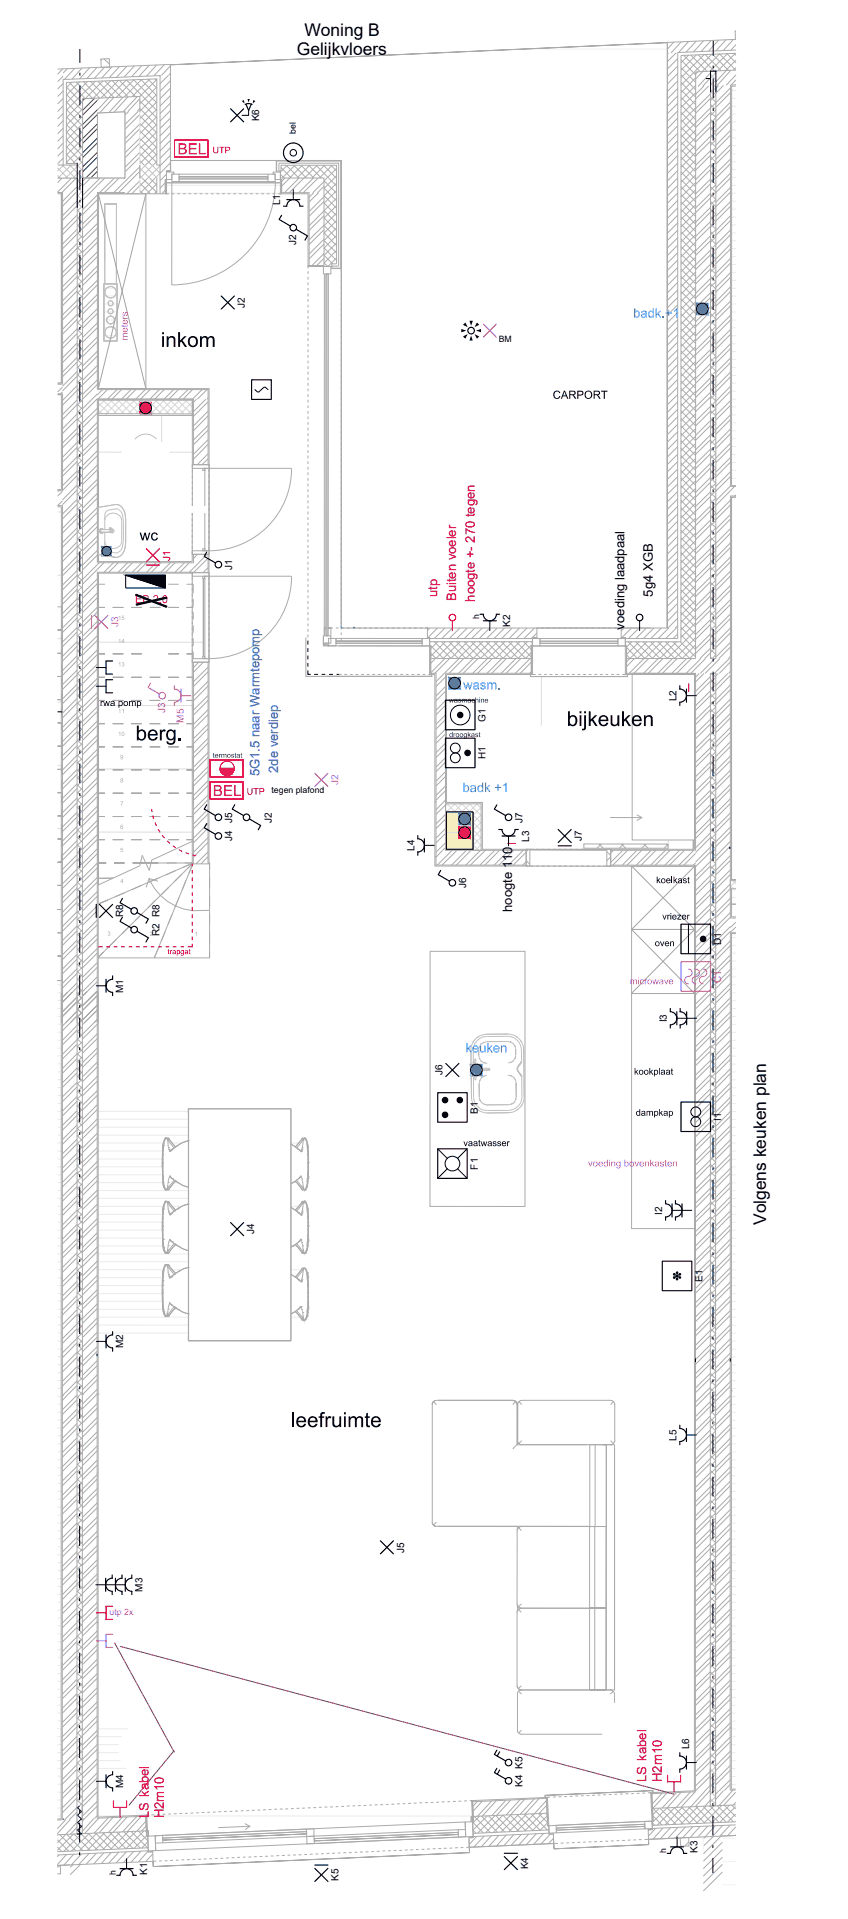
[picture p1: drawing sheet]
<svg xmlns="http://www.w3.org/2000/svg" width="181mm" height="410mm" viewBox="0 0 181 410" stroke-linecap="round" stroke-linejoin="round" font-family="sans-serif">
<defs><g id="words">
<g font-size="3.7">
<text x="63.4" y="11.7">Gelijkvloers</text>
<text x="65.1" y="7.7">Woning B</text>
<text x="163.7" y="261.8" transform="rotate(-90 163.7 261.8)">Volgens keuken plan</text>
</g>
<g font-size="2.8" fill="#f00">
<text x="93.5" y="127.6" transform="rotate(-90 93.5 127.6)">utp</text>
<text x="97.5" y="128.4" transform="rotate(-90 97.5 128.4)">Buiten voeler</text>
<text x="101.5" y="128.6" transform="rotate(-90 101.5 128.6)">hoogte +- 270 tegen</text>
<text x="138.2" y="380.8" transform="rotate(-90 138.2 380.8)">LS kabel</text>
<text x="141.4" y="380.8" transform="rotate(-90 141.4 380.8)">H2m10</text>
<text x="31.8" y="388.6" transform="rotate(-90 31.8 388.6)">LS kabel</text>
<text x="35" y="388.6" transform="rotate(-90 35 388.6)">H2m10</text>
</g>
<g font-size="2.8">
<text x="139.5" y="127.5" transform="rotate(-90 139.5 127.5)">5g4 XGB</text>
<text x="133.4" y="134.5" transform="rotate(-90 133.4 134.5)">voeding laadpaal</text>
<text x="109.5" y="194.8" transform="rotate(-90 109.5 194.8)">hoogte 110</text>
</g>
<g font-size="2.8" fill="#00f">
<text x="55.4" y="165.9" transform="rotate(-90 55.4 165.9)">5G1.5 naar Warmtepomp</text>
<text x="59.4" y="165.1" transform="rotate(-90 59.4 165.1)">2de verdiep</text>
</g>
<g font-size="2.1">
<text x="55.4" y="26" transform="rotate(-90 55.4 26)">K6</text>
<text x="59.8" y="43.8" transform="rotate(-90 59.8 43.8)">L1</text>
<text x="63.3" y="52.3" transform="rotate(-90 63.3 52.3)">J2</text>
<text x="52.3" y="65.8" transform="rotate(-90 52.3 65.8)">J2</text>
<text x="49.6" y="121.8" transform="rotate(-90 49.6 121.8)">J1</text>
<text x="109" y="134" transform="rotate(-90 109 134)">K2</text>
<text x="144.5" y="149.8" transform="rotate(-90 144.5 149.8)">L2</text>
<text x="103.8" y="154.2" transform="rotate(-90 103.8 154.2)">G1</text>
<text x="103.8" y="162.3" transform="rotate(-90 103.8 162.3)">H1</text>
<text x="49.6" y="179.8" transform="rotate(-90 49.6 179.8)">J4</text>
<text x="49.6" y="175.8" transform="rotate(-90 49.6 175.8)">J5</text>
<text x="58.1" y="175.8" transform="rotate(-90 58.1 175.8)">J2</text>
<text x="111.6" y="175.8" transform="rotate(-90 111.6 175.8)">J7</text>
<text x="113" y="179.9" transform="rotate(-90 113 179.9)">L3</text>
<text x="124.3" y="179.8" transform="rotate(-90 124.3 179.8)">J7</text>
<text x="88.5" y="181.8" transform="rotate(-90 88.5 181.8)">L4</text>
<text x="99.6" y="189.8" transform="rotate(-90 99.6 189.8)">J6</text>
<text x="26.3" y="196" transform="rotate(-90 26.3 196)">R8</text>
<text x="34.1" y="200" transform="rotate(-90 34.1 200)">R2 R8</text>
<text x="154.1" y="202" transform="rotate(-90 154.1 202)">D1</text>
<text x="26.3" y="212.1" transform="rotate(-90 26.3 212.1)">M1</text>
<text x="142.5" y="218.5" transform="rotate(-90 142.5 218.5)">I3</text>
<text x="94.5" y="229.8" transform="rotate(-90 94.5 229.8)">J6</text>
<text x="102.1" y="238" transform="rotate(-90 102.1 238)">B1</text>
<text x="154.1" y="239.6" transform="rotate(-90 154.1 239.6)">I1</text>
<text x="102.1" y="249.9" transform="rotate(-90 102.1 249.9)">F1</text>
<text x="54.3" y="263.8" transform="rotate(-90 54.3 263.8)">J4</text>
<text x="141.5" y="259.6" transform="rotate(-90 141.5 259.6)">I2</text>
<text x="150.1" y="274" transform="rotate(-90 150.1 274)">E1</text>
<text x="26.3" y="288.1" transform="rotate(-90 26.3 288.1)">M2</text>
<text x="144.5" y="307.9" transform="rotate(-90 144.5 307.9)">L5</text>
<text x="86.3" y="331.8" transform="rotate(-90 86.3 331.8)">J5</text>
<text x="30.4" y="340.1" transform="rotate(-90 30.4 340.1)">M3</text>
<text x="147.2" y="373.9" transform="rotate(-90 147.2 373.9)">L6</text>
<text x="26.3" y="382.1" transform="rotate(-90 26.3 382.1)">M4</text>
<text x="111.6" y="381.9" transform="rotate(-90 111.6 381.9)">K4 K5</text>
<text x="149" y="396" transform="rotate(-90 149 396)">K3</text>
<text x="31.4" y="400.6" transform="rotate(-90 31.4 400.6)">K1</text>
<text x="72.3" y="402" transform="rotate(-90 72.3 402)">K5</text>
<text x="112.8" y="399.4" transform="rotate(-90 112.8 399.4)">K4</text>
</g>
<text font-size="2.1" fill="#f00" x="36.3" y="119.8" transform="rotate(-90 36.3 119.8)">J1</text>
<g font-size="2.1" fill="#f0f">
<text x="25.3" y="134.1" transform="rotate(-90 25.3 134.1)">J3</text>
<text x="35.3" y="152.3" transform="rotate(-90 35.3 152.3)">J3</text>
<text x="39.3" y="154.4" transform="rotate(-90 39.3 154.4)">M5</text>
<text x="72.3" y="167.8" transform="rotate(-90 72.3 167.8)">J2</text>
<text x="154.1" y="210" transform="rotate(-90 154.1 210)">C1</text>
</g>
<g font-size="1.9">
<text x="63.2" y="28.6" transform="rotate(-90 63.2 28.6)">bel</text>
<text x="106.6" y="73.2">BM</text>
<text x="102.4" y="132.3" transform="rotate(-90 102.4 132.3)">h</text>
<text x="58" y="169.4">tegen plafond</text>
<text x="24.7" y="400.7" transform="rotate(-90 24.7 400.7)">h</text>
<text x="142.4" y="396" transform="rotate(-90 142.4 396)">h</text>
</g>
<text font-size="1.9" fill="#f0f" x="23.4" y="345.2">utp 2x</text>
</g></defs>
<path d="M27 88.8l8.2 6.3h-8.2zM27 88.8h8.2v6.3z" fill="none" stroke="#fff" stroke-width=".21"/>
<path d="M101.4 226.3l.3 1.1h-.3zM101.4 226.3l.3 1.1v-1.1z" fill="#fff"/>
<path d="M101.4 226.3l.3 1.1h-.3zM101.4 226.3h.3v1.1z" fill="none" stroke="#fff" stroke-width=".21"/>
<path d="M101.5 229.9l.2 .8h-.2zM101.5 229.9l.2 .8v-.8z" fill="#fff"/>
<path d="M101.5 229.9l.2 .8h-.2zM101.5 229.9h.2v.8z" fill="none" stroke="#fff" stroke-width=".21"/>
<path d="M102.9 228.3l1.7 .1h-1.7zM102.9 228.3l1.7 .1v-.1z" fill="#fff"/>
<path d="M102.9 228.3l1.7 .1h-1.7zM102.9 228.3h1.7v.1z" fill="none" stroke="#fff" stroke-width=".21"/>
<path d="M103 228.6l1.6 .2h-1.6zM103 228.6l1.6 .2v-.2z" fill="#fff"/>
<path d="M103 228.6l1.6 .2h-1.6zM103 228.6h1.6v.2z" fill="none" stroke="#fff" stroke-width=".21"/>
<path d="M102.9 228.4l1.7 .2h-1.7zM102.9 228.4l1.7 .2v-.2z" fill="#fff"/>
<path d="M102.9 228.4l1.7 .2h-1.7zM102.9 228.4h1.7v.2z" fill="none" stroke="#fff" stroke-width=".21"/>
<path d="M104.5 228.3l.1 .1zM104.5 228.3l.1 .1z" fill="#fff"/>
<path d="M104.5 228.3l.1 .1z" fill="none" stroke="#fff" stroke-width=".21"/>
<path d="M104.5 228.6l.1 .1zM104.5 228.6l.1 .1z" fill="#fff"/>
<path d="M104.5 228.6l.1 .1z" fill="none" stroke="#fff" stroke-width=".21"/>
<path d="M104.6 228.4l.1 .2zM104.6 228.4l.1 .2z" fill="#fff"/>
<path d="M104.6 228.4l.1 .2z" fill="none" stroke="#fff" stroke-width=".21"/>
<path d="M101.2 229.8l.2 .5h-.2zM101.2 229.8l.2 .5v-.5z" fill="#fff"/>
<path d="M101.2 229.8l.2 .5h-.2zM101.2 229.8h.2v.5z" fill="none" stroke="#fff" stroke-width=".21"/>
<path d="M101.1 229.8l.2 .5h-.2zM101.1 229.8l.2 .5v-.5z" fill="#fff"/>
<path d="M101.1 229.8l.2 .5h-.2zM101.1 229.8h.2v.5z" fill="none" stroke="#fff" stroke-width=".21"/>
<path d="M101.1 226.8l.3 .6h-.3zM101.1 226.8l.3 .6v-.6z" fill="#fff"/>
<path d="M101.1 226.8l.3 .6h-.3zM101.1 226.8h.3v.6z" fill="none" stroke="#fff" stroke-width=".21"/>
<path d="M101 226.8l.4 .6h-.4zM101 226.8l.4 .6v-.6z" fill="#fff"/>
<path d="M101 226.8l.4 .6h-.4zM101 226.8h.4v.6z" fill="none" stroke="#fff" stroke-width=".21"/>
<path d="M101 226.9l.4 3.3h-.4zM101 226.9l.4 3.3v-3.3z" fill="#fff"/>
<path d="M101 226.9l.4 3.3h-.4zM101 226.9h.4v3.3z" fill="none" stroke="#fff" stroke-width=".21"/>
<path d="M110.9 229.2l.7 1h-.7zM110.9 229.2l.7 1v-1z" fill="#fff"/>
<path d="M110.9 229.2l.7 1h-.7zM110.9 229.2h.7v1z" fill="none" stroke="#fff" stroke-width=".21"/>
<path d="M110.8 229.2l.7 1h-.7zM110.8 229.2l.7 1v-1z" fill="#fff"/>
<path d="M110.8 229.2l.7 1h-.7zM110.8 229.2h.7v1z" fill="none" stroke="#fff" stroke-width=".21"/>
<path d="M110.5 227.7l.4 1.5h-.4zM110.5 227.7l.4 1.5v-1.5z" fill="#fff"/>
<path d="M110.5 227.7l.4 1.5h-.4zM110.5 227.7h.4v1.5z" fill="none" stroke="#fff" stroke-width=".21"/>
<path d="M110.5 227.6l.4 1.6h-.4zM110.5 227.6l.4 1.6v-1.6z" fill="#fff"/>
<path d="M110.5 227.6l.4 1.6h-.4zM110.5 227.6h.4v1.6z" fill="none" stroke="#fff" stroke-width=".21"/>
<path d="M110.9 226.7l.6 1h-.6zM110.9 226.7l.6 1v-1z" fill="#fff"/>
<path d="M110.9 226.7l.6 1h-.6zM110.9 226.7h.6v1z" fill="none" stroke="#fff" stroke-width=".21"/>
<path d="M110.8 226.7l.7 1h-.7zM110.8 226.7l.7 1v-1z" fill="#fff"/>
<path d="M110.8 226.7l.7 1h-.7zM110.8 226.7h.7v1z" fill="none" stroke="#fff" stroke-width=".21"/>
<path d="M110.6 226.8l1 3.3h-1zM110.6 226.8l1 3.3v-3.3z" fill="#fff"/>
<path d="M110.6 226.8l1 3.3h-1zM110.6 226.8h1v3.3z" fill="none" stroke="#fff" stroke-width=".21"/>
<path d="M108.5 221.3l3.1 3h-3.1zM108.5 221.3l3.1 3v-3z" fill="#fff"/>
<path d="M108.5 221.3l3.1 3h-3.1zM108.5 221.3h3.1v3z" fill="none" stroke="#fff" stroke-width=".21"/>
<path d="M108.5 221.4l3 2.9h-3zM108.5 221.4l3 2.9v-2.9z" fill="#fff"/>
<path d="M108.5 221.4l3 2.9h-3zM108.5 221.4h3v2.9z" fill="none" stroke="#fff" stroke-width=".21"/>
<path d="M108.5 221l3.4 3.3h-3.4zM108.5 221l3.4 3.3v-3.3z" fill="#fff"/>
<path d="M108.5 221l3.4 3.3h-3.4zM108.5 221h3.4v3.3z" fill="none" stroke="#fff" stroke-width=".21"/>
<path d="M104 221.3l4.5 .1zM104 221.3l4.5 .1z" fill="#fff"/>
<path d="M104 221.3l4.5 .1z" fill="none" stroke="#fff" stroke-width=".21"/>
<path d="M104 221.4l4.5 .1h-4.5zM104 221.4l4.5 .1v-.1z" fill="#fff"/>
<path d="M104 221.4l4.5 .1h-4.5zM104 221.4h4.5v.1z" fill="none" stroke="#fff" stroke-width=".21"/>
<path d="M104 221l4.5 .1h-4.5zM104 221l4.5 .1v-.1z" fill="#fff"/>
<path d="M104 221l4.5 .1h-4.5zM104 221h4.5v.1z" fill="none" stroke="#fff" stroke-width=".21"/>
<path d="M101 224.4l.2 10.1h-.2zM101 224.4l.2 10.1v-10.1z" fill="#fff"/>
<path d="M101 224.4l.2 10.1h-.2zM101 224.4h.2v10.1z" fill="none" stroke="#fff" stroke-width=".21"/>
<path d="M101 224.4l.2 10.1h-.2zM101 224.4l.2 10.1v-10.1z" fill="#fff"/>
<path d="M101 224.4l.2 10.1h-.2zM101 224.4h.2v10.1z" fill="none" stroke="#fff" stroke-width=".21"/>
<path d="M100.6 224.4l.2 10.1h-.2zM100.6 224.4l.2 10.1v-10.1z" fill="#fff"/>
<path d="M100.6 224.4l.2 10.1h-.2zM100.6 224.4h.2v10.1z" fill="none" stroke="#fff" stroke-width=".21"/>
<path d="M104.2 237.3l4.5 .2h-4.5zM104.2 237.3l4.5 .2v-.2z" fill="#fff"/>
<path d="M104.2 237.3l4.5 .2h-4.5zM104.2 237.3h4.5v.2z" fill="none" stroke="#fff" stroke-width=".21"/>
<path d="M104.2 237.3l4.5 .1h-4.5zM104.2 237.3l4.5 .1z" fill="#fff"/>
<path d="M104.2 237.3l4.5 .1h-4.5zM104.2 237.3l4.5 .1z" fill="none" stroke="#fff" stroke-width=".21"/>
<path d="M104.2 237.7l4.5 .1zM104.2 237.7l4.5 .1z" fill="#fff"/>
<path d="M104.2 237.7l4.5 .1z" fill="none" stroke="#fff" stroke-width=".21"/>
<path d="M111.5 224.3l.2 10h-.2zM111.5 224.3l.2 10v-10z" fill="#fff"/>
<path d="M111.5 224.3h.2v10zM111.5 224.3l.2 10h-.2z" fill="none" stroke="#fff" stroke-width=".21"/>
<path d="M111.5 224.3l.1 10h-.1zM111.5 224.3l.1 10v-10z" fill="#fff"/>
<path d="M111.5 224.3l.1 10h-.1zM111.5 224.3h.1v10z" fill="none" stroke="#fff" stroke-width=".21"/>
<path d="M111.8 224.3l.2 10h-.2zM111.8 224.3l.2 10v-10z" fill="#fff"/>
<path d="M111.8 224.3l.2 10h-.2zM111.8 224.3h.2v10z" fill="none" stroke="#fff" stroke-width=".21"/>
<path d="M101.7 229.1l2.3 2.4h-2.3zM101.7 229.1l2.3 2.4v-2.4z" fill="#fff"/>
<path d="M101.7 229.1l2.3 2.4h-2.3zM101.7 229.1h2.3v2.4z" fill="none" stroke="#fff" stroke-width=".21"/>
<path d="M101.6 229l2.4 2.5h-2.4zM101.6 229l2.4 2.5v-2.5z" fill="#fff"/>
<path d="M101.6 229l2.4 2.5h-2.4zM101.6 229h2.4v2.5z" fill="none" stroke="#fff" stroke-width=".21"/>
<path d="M101.4 228.8l2.6 2.7h-2.6zM101.4 228.8l2.6 2.7v-2.7z" fill="#fff"/>
<path d="M101.4 228.8l2.6 2.7h-2.6zM101.4 228.8h2.6v2.7z" fill="none" stroke="#fff" stroke-width=".21"/>
<path d="M108.6 229.1l2.4 2.3h-2.4zM108.6 229.1l2.4 2.3v-2.3z" fill="#fff"/>
<path d="M108.6 229.1l2.4 2.3h-2.4zM108.6 229.1h2.4v2.3z" fill="none" stroke="#fff" stroke-width=".21"/>
<path d="M108.6 229l2.4 2.4h-2.4zM108.6 229l2.4 2.4v-2.4z" fill="#fff"/>
<path d="M108.6 229l2.4 2.4h-2.4zM108.6 229h2.4v2.4z" fill="none" stroke="#fff" stroke-width=".21"/>
<path d="M108.6 228.8l2.7 2.6h-2.7zM108.6 228.8l2.7 2.6v-2.6z" fill="#fff"/>
<path d="M108.6 228.8l2.7 2.6h-2.7zM108.6 228.8h2.7v2.6z" fill="none" stroke="#fff" stroke-width=".21"/>
<path d="M110.3 231.4l.7 2.9h-.7zM110.3 231.4l.7 2.9v-2.9zM111 231.4l.1 2.9zM111 231.4l.1 2.9z" fill="#fff"/>
<path d="M110.3 231.4l.7 2.9h-.7zM110.3 231.4h.7v2.9zM111 231.4l.1 2.9z" fill="none" stroke="#fff" stroke-width=".21"/>
<path d="M111 231.4l.3 2.9h-.3zM111 231.4l.3 2.9v-2.9z" fill="#fff"/>
<path d="M111 231.4l.3 2.9h-.3zM111 231.4h.3v2.9z" fill="none" stroke="#fff" stroke-width=".21"/>
<path d="M108.6 234.3l2.4 2.5h-2.4zM108.6 234.3l2.4 2.5v-2.5z" fill="#fff"/>
<path d="M108.6 234.3l2.4 2.5h-2.4zM108.6 234.3h2.4v2.5z" fill="none" stroke="#fff" stroke-width=".21"/>
<path d="M108.6 234.3l2.5 2.5h-2.5zM108.6 234.3l2.5 2.5v-2.5z" fill="#fff"/>
<path d="M108.6 234.3l2.5 2.5h-2.5zM108.6 234.3h2.5v2.5z" fill="none" stroke="#fff" stroke-width=".21"/>
<path d="M108.6 234.3l2.7 2.8h-2.7zM108.6 234.3l2.7 2.8v-2.8z" fill="#fff"/>
<path d="M108.6 234.3l2.7 2.8h-2.7zM108.6 234.3h2.7v2.8z" fill="none" stroke="#fff" stroke-width=".21"/>
<path d="M104.1 236.1l4.5 .7h-4.5zM104.1 236.1l4.5 .7v-.7z" fill="#fff"/>
<path d="M104.1 236.1l4.5 .7h-4.5zM104.1 236.1h4.5v.7z" fill="none" stroke="#fff" stroke-width=".21"/>
<path d="M104.1 236.8l4.5 .1zM104.1 236.8l4.5 .1z" fill="#fff"/>
<path d="M104.1 236.8l4.5 .1z" fill="none" stroke="#fff" stroke-width=".21"/>
<path d="M104.2 236.9l4.5 .2h-4.5zM104.2 236.9l4.5 .2v-.2z" fill="#fff"/>
<path d="M104.2 236.9l4.5 .2h-4.5zM104.2 236.9h4.5v.2z" fill="none" stroke="#fff" stroke-width=".21"/>
<path d="M101.7 225.6l2.3 2.3h-2.3zM101.7 225.6l2.3 2.3v-2.3z" fill="#fff"/>
<path d="M101.7 225.6l2.3 2.3h-2.3zM101.7 225.6h2.3v2.3z" fill="none" stroke="#fff" stroke-width=".21"/>
<path d="M101.3 225.6l2.7 2.6h-2.7zM101.3 225.6l2.7 2.6v-2.6z" fill="#fff"/>
<path d="M101.3 225.6l2.7 2.6h-2.7zM101.3 225.6h2.7v2.6z" fill="none" stroke="#fff" stroke-width=".21"/>
<path d="M104 221.9l4.5 .7h-4.5zM104 221.9l4.5 .7v-.7z" fill="#fff"/>
<path d="M104 221.9l4.5 .7h-4.5zM104 221.9h4.5v.7z" fill="none" stroke="#fff" stroke-width=".21"/>
<path d="M104 221.8l4.5 .1zM104 221.8l4.5 .1z" fill="#fff"/>
<path d="M104 221.8l4.5 .1z" fill="none" stroke="#fff" stroke-width=".21"/>
<path d="M104 221.5l4.5 .3h-4.5zM104 221.5l4.5 .3v-.3z" fill="#fff"/>
<path d="M104 221.5l4.5 .3h-4.5zM104 221.5h4.5v.3z" fill="none" stroke="#fff" stroke-width=".21"/>
<path d="M108.5 221.9l2.4 2.3h-2.4zM108.5 221.9l2.4 2.3v-2.3z" fill="#fff"/>
<path d="M108.5 221.9l2.4 2.3h-2.4zM108.5 221.9h2.4v2.3z" fill="none" stroke="#fff" stroke-width=".21"/>
<path d="M108.5 221.8l2.5 2.4h-2.5zM108.5 221.8l2.5 2.4v-2.4z" fill="#fff"/>
<path d="M108.5 221.8l2.5 2.4h-2.5zM108.5 221.8h2.5v2.4z" fill="none" stroke="#fff" stroke-width=".21"/>
<path d="M108.5 221.5l2.7 2.7h-2.7zM108.5 221.5l2.7 2.7v-2.7z" fill="#fff"/>
<path d="M108.5 221.5l2.7 2.7h-2.7zM108.5 221.5h2.7v2.7z" fill="none" stroke="#fff" stroke-width=".21"/>
<path d="M110.2 224.2l.7 1.3h-.7zM110.2 224.2l.7 1.3v-1.3z" fill="#fff"/>
<path d="M110.2 224.2l.7 1.3h-.7zM110.2 224.2h.7v1.3z" fill="none" stroke="#fff" stroke-width=".21"/>
<path d="M110.9 224.2l.1 1.3zM110.9 224.2l.1 1.3zM111 224.2l.2 1.3h-.2zM111 224.2l.2 1.3v-1.3z" fill="#fff"/>
<path d="M110.9 224.2l.1 1.3zM111 224.2l.2 1.3h-.2zM111 224.2h.2v1.3z" fill="none" stroke="#fff" stroke-width=".21"/>
<path d="M108.6 225.5l2.3 2.3h-2.3zM108.6 225.5l2.3 2.3v-2.3z" fill="#fff"/>
<path d="M108.6 225.5l2.3 2.3h-2.3zM108.6 225.5h2.3v2.3z" fill="none" stroke="#fff" stroke-width=".21"/>
<path d="M108.6 225.5l2.4 2.4h-2.4zM108.6 225.5l2.4 2.4v-2.4z" fill="#fff"/>
<path d="M108.6 225.5l2.4 2.4h-2.4zM108.6 225.5h2.4v2.4z" fill="none" stroke="#fff" stroke-width=".21"/>
<path d="M108.6 225.5l2.6 2.7h-2.6zM108.6 225.5l2.6 2.7v-2.7z" fill="#fff"/>
<path d="M108.6 225.5l2.6 2.7h-2.6zM108.6 225.5h2.6v2.7z" fill="none" stroke="#fff" stroke-width=".21"/>
<path d="M21 107.8l5.9 11.3h-5.9zM21 107.8l5.9 11.3v-11.3z" fill="#fff"/>
<path d="M21 107.8l5.9 11.3h-5.9zM21 107.8h5.9v11.3z" fill="none" stroke="#fff" stroke-width=".21"/>
<path d="M22.2 60.7l2.8 12.1h-2.8zM22.2 60.7l2.8 12.1v-12.1z" fill="#fff"/>
<path d="M22.2 60.7l2.8 12.1h-2.8zM22.2 60.7h2.8v12.1z" fill="none" stroke="#fff" stroke-width=".21"/>
<path d="M22.4 61.2l2.5 2.5h-2.5zM22.4 61.2l2.5 2.5v-2.5z" fill="#fff"/>
<path d="M22.4 61.2l2.5 2.5h-2.5zM22.4 61.2h2.5v2.5z" fill="none" stroke="#fff" stroke-width=".21"/>
<path d="M22.4 43.5l2.5 17.2h-2.5zM22.4 43.5l2.5 17.2v-17.2z" fill="#fff"/>
<path d="M22.4 43.5l2.5 17.2h-2.5zM22.4 43.5h2.5v17.2z" fill="none" stroke="#fff" stroke-width=".21"/>
<path d="M23 64.3l1.2 1.1h-1.2zM23 64.3l1.2 1.1v-1.1z" fill="#fff"/>
<path d="M23 64.3l1.2 1.1h-1.2zM23 64.3h1.2v1.1z" fill="none" stroke="#fff" stroke-width=".21"/>
<path d="M23 66l1.2 1.1h-1.2zM23 66l1.2 1.1v-1.1z" fill="#fff"/>
<path d="M23 66l1.2 1.1h-1.2zM23 66h1.2v1.1z" fill="none" stroke="#fff" stroke-width=".21"/>
<path d="M22.8 67.5l1.7 1.7h-1.7zM22.8 67.5l1.7 1.7v-1.7z" fill="#fff"/>
<path d="M22.8 67.5l1.7 1.7h-1.7zM22.8 67.5h1.7v1.7z" fill="none" stroke="#fff" stroke-width=".21"/>
<path d="M22.4 69.8l2.5 2.5h-2.5zM22.4 69.8l2.5 2.5v-2.5z" fill="#fff"/>
<path d="M22.4 69.8l2.5 2.5h-2.5zM22.4 69.8h2.5v2.5z" fill="none" stroke="#fff" stroke-width=".21"/>
<path d="M65.4 136.2l7.1 8.3h-7.1zM65.4 136.2l7.1 8.3v-8.3z" fill="#fff"/>
<path d="M65.4 136.2l7.1 8.3h-7.1zM65.4 136.2h7.1v8.3z" fill="none" stroke="#fff" stroke-width=".21"/>
<path d="M16.4 385.9l1.2 6h-1.2zM16.4 385.9l1.2 6v-6z" fill="#fff"/>
<path d="M16.4 385.9l1.2 6h-1.2zM16.4 385.9h1.2v6z" fill="none" stroke="#fff" stroke-width=".21"/>
<path d="M151.8 377.9l1.1 8h-1.1zM151.8 377.9l1.1 8v-8z" fill="#fff"/>
<path d="M151.8 377.9l1.1 8h-1.1zM151.8 377.9h1.1v8z" fill="none" stroke="#fff" stroke-width=".21"/>
<path d="M12.3 35.3l4.2 2.8h-4.2zM12.3 35.3l4.2 2.8v-2.8z" fill="#fff"/>
<path d="M12.3 35.3l4.2 2.8h-4.2zM12.3 35.3h4.2v2.8z" fill="none" stroke="#fff" stroke-width=".21"/>
<path d="M29.9 35.3l4.3 2.8h-4.3zM29.9 35.3l4.3 2.8v-2.8z" fill="#fff"/>
<path d="M29.9 35.3l4.3 2.8h-4.3zM29.9 35.3h4.3v2.8z" fill="none" stroke="#fff" stroke-width=".21"/>
<path d="M20.8 23.9l5.9 14.1h-5.9zM20.8 23.9l5.9 14.1v-14.1z" fill="#fff"/>
<path d="M20.8 23.9l5.9 14.1h-5.9zM20.8 23.9h5.9v14.1z" fill="none" stroke="#fff" stroke-width=".21"/>
<path d="M16.5 34.8l1.1 9.6h-1.1zM16.5 34.8l1.1 9.6v-9.6z" fill="#fff"/>
<path d="M16.5 34.8l1.1 9.6h-1.1zM16.5 34.8h1.1v9.6z" fill="none" stroke="#fff" stroke-width=".21"/>
<path d="M95.4 173.5l5.7 8h-5.7zM95.4 173.5l5.7 8v-8z" fill="#f7edb9"/>
<path d="M95.4 173.5l5.7 8h-5.7zM95.4 173.5h5.7v8z" fill="none" stroke="#f7edb9" stroke-width=".21"/>
<path d="M151.8 15.2l1.2 4.5h-1.2zM151.8 15.2l1.2 4.5v-4.5z" fill="#fff"/>
<path d="M151.8 15.2l1.2 4.5h-1.2zM151.8 15.2h1.2v4.5z" fill="none" stroke="#fff" stroke-width=".21"/>
<path d="M17.6 21l3.2 17h-3.2zM17.6 21l3.2 17v-17z" fill="#fff"/>
<path d="M17.6 21l3.2 17h-3.2zM17.6 21h3.2v17z" fill="none" stroke="#fff" stroke-width=".21"/>
<path d="M98 176.7l2.5 2.5h-2.5zM98 176.7l2.5 2.5v-2.5z" fill="#f00"/>
<path d="M98 176.7l2.5 2.5h-2.5zM98 176.7h2.5v2.5z" fill="none" stroke="#f00" stroke-width=".21"/>
<path d="M98 173.8l2.5 2.4h-2.5zM98 173.8l2.5 2.4v-2.4z" fill="#0080ff"/>
<path d="M98 173.8l2.5 2.4h-2.5zM98 173.8h2.5v2.4z" fill="none" stroke="#0080ff" stroke-width=".21"/>
<path d="M29.9 86l2.5 2.4h-2.5zM29.9 86l2.5 2.4v-2.4z" fill="#f00"/>
<path d="M29.9 86l2.5 2.4h-2.5zM29.9 86h2.5v2.4z" fill="none" stroke="#f00" stroke-width=".21"/>
<path d="M21.7 116.8l2.1 2h-2.1zM21.7 116.8l2.1 2v-2z" fill="#0080ff"/>
<path d="M21.7 116.8l2.1 2h-2.1zM21.7 116.8h2.1v2z" fill="none" stroke="#0080ff" stroke-width=".21"/>
<path d="M100.5 227.4l2.5 2.5h-2.5zM100.5 227.4l2.5 2.5v-2.5z" fill="#0080ff"/>
<path d="M100.5 227.4l2.5 2.5h-2.5zM100.5 227.4h2.5v2.5z" fill="none" stroke="#0080ff" stroke-width=".21"/>
<path d="M148.8 64.8l2.5 2.5h-2.5zM148.8 64.8l2.5 2.5v-2.5z" fill="#0080ff"/>
<path d="M148.8 64.8l2.5 2.5h-2.5zM148.8 64.8h2.5v2.5z" fill="none" stroke="#0080ff" stroke-width=".21"/>
<path d="M95.9 144.8l2.5 2.5h-2.5zM95.9 144.8l2.5 2.5v-2.5z" fill="#0080ff"/>
<path d="M95.9 144.8l2.5 2.5h-2.5zM95.9 144.8h2.5v2.5z" fill="none" stroke="#0080ff" stroke-width=".21"/>
<path d="M35.8 202.6l4.9 1.8h-4.9zM35.8 202.6l4.9 1.8v-1.8z" fill="#fff"/>
<path d="M35.8 202.6l4.9 1.8h-4.9zM35.8 202.6h4.9v1.8z" fill="none" stroke="#fff" stroke-width=".21"/>
<g fill="none" stroke="#aaa" stroke-width=".21">
<path d="M12.3 14.8l24.1-1v22.8M13.4 14.7l-1.1 1.2M13.5 16.3l-1.2 1.1M13.5 17.8l-1.2 1.2M13.5 19.5l-1.2 1.1M14.3 14.7l-.8 .9M16 14.6l-2.2 2.4M17.5 14.5l-2.1 2.4M19.1 14.5l-2.1 2.4M20.7 14.4l-2.1 2.4M21.5 12.6l1.8-.1 .1 1.9h-1.8zM21.8 12.6l-.3 .3"/>
<path d="M22.2 12.6l1.2 1.1M22.3 14.4l-2.1 2.3M23.9 14.3l-2.1 2.3M25.5 14.3l-2.1 2.3M27.1 14.2l-2.2 2.3M28.7 14.1l-2.1 2.4M30.3 14l-2.2 2.4M31.9 14l-2.2 2.3M33.5 13.9l-2.2 2.4M34.3 16.1l-.1 .2M35.1 13.9l-2.2 2.3M36 16.1l-1.8 1.8"/>
<path d="M36.4 17.3l-2.2 2.2M36.4 18.8l-2.2 2.3M36.4 15.7l-.3 .3M36.4 14l-1.9 2.1M36.4 13.9l106.2-4.8-106.2 4.8M142.6 9.1v125.1v-115.2M142.6 19v115.2h-9.9v2h.9v1.8h.3v2.7M142.8 11.3l-.2 .3M144 9l-1.4 1.5M144.5 11.3l-1.9 1.9M144.8 12.5l-2.2 2.3M144.8 14.1l-2.2 2.2"/>
<path d="M144.8 15.7l-2.2 2.3M144.8 17.3l-2.2 2.3M144.8 18.9l-2.2 2.2M145.6 8.9l-2.2 2.4M147.1 8.9l-2.1 2.3M148.8 8.8l-2.2 2.3M149.1 15.3l-.5 .5M150.1 15.3l-1.5 1.6M150.3 8.7l-2.1 2.4M150.4 18.4l-1.8 1.8M151.4 18.4l-2.8 2.7M151.8 15.2l-3.2 .2v125.3h-14.7"/>
<path d="M151.8 18.4v122.3M151.8 16.6l-1.7 1.9M151.8 15.6l-2.7 2.9M151.9 8.7l-2.1 2.3M153 18.3l-.1 122.4h-1.1h1.1M153.2 15.2l-.2 .2M153.5 8.6l-2.1 2.3M153.6 18.3l-.6 .6M154.6 18.3l-1.6 1.6M155.1 8.5l-2.1 2.4M155.2 15.1l-2.2 2.4M156.1 18.8l-3.1 3.2"/>
<path d="M156.1 19.8l-3.1 3.1M156.2 15l-3 3.3M156.7 8.5l-2.1 2.3M157.3 6.6h-.2l.2 1.8-14.7 .7v9.9M157.3 9.5l-1.1 1.2M157.3 18.4h-1v85.4h.9M157.3 16l-2.1 2.2M157.3 10.7l-12.5 .5v125.2h-11.2v-.2h-.9v.2M157.3 11.4l-11.8 .5v125.2h-11.9M157.3 17.1l-1.1 1.1M157.3 18.1l-1.2 .1v85.8h1.1M157.3 15l-5.3 .2"/>
<path d="M13.2 38.1l-.9 .9M13.5 35.3v-18.3l20.7-.8v25.2M13.5 21l-1.2 1.2M13.5 22.6l-1.2 1.2M13.5 24.2l-1.2 1.2M13.5 25.8l-1.2 1.2M13.5 27.4l-1.2 1.2M13.5 29l-1.2 1.2M13.5 30.6l-1.2 1.2M13.5 32.2l-1.2 1.2M13.5 33.8l-1.2 1.2M15.3 38.1l-3 2.9"/>
<path d="M16.3 38.1l-3.1 3.1M16.5 39.9l-3.1 3.1M16.5 34.9h-2.3v-17.3l19.3-.7v18.4M16.5 38.1v180.4M17.6 38h3.4M18.4 38l-.8 .8M19.4 38l-1.8 1.7M19.9 21l-2.1 .1M20.8 21h.4M20.8 38h-3.2v180.5M20.9 23.3l-.1 .1M21.2 24.1l-.3 .1"/>
<path d="M21.2 21l8.7-.4v3.4M21.2 21l-.4 .4M21.4 38l-3.8 3.8M22.4 38l-4.8 4.8M23.3 20.9l-2.4 2.5M24.3 20.8l-3 3.3M24.4 38l-3.1 3.2M25.5 38l-3.2 3.2M26.3 20.8l-3 3.2M26.5 38h.2M26.7 23.9v.2M27.3 20.7l-3 3.3"/>
<path d="M27.5 23.8l-.8 .8M29.4 20.6l-3.1 3.3M29.6 23.8l-2.9 2.8M29.9 24.5l-3.2 3.1M29.9 26.5l-3.2 3.2M29.9 29.5l-3.2 3.2M29.9 32.5l-3.2 3.3M29.9 35.6l-5.6 5.6M29.9 27.5l-3.2 3.2M29.9 30.6l-3.2 3.1M29.9 33.6l-3.2 3.1M29.9 36.6l-4.6 4.6"/>
<path d="M29.9 23.2l-.5 .6M29.9 38.6l-2.8 2.8M29.9 39.7l-1.7 1.7M29.9 21.1l-2.6 2.7M33.5 38.1v3.3M35.3 39.1l-1.1 1.1M35.3 38.4h.3v3l-.3-.2zM35.6 36.6h.8h-.8M35.6 37.2l-1.4 1.4M35.6 39.1h24.3M35.6 36.8h1.6v.4h-.5v1.2h-1.1zM36.4 36.6l.1-2.3h36.4v99.6"/>
<path d="M36.4 36.6h-.8v1.8h-.3v2.8l.3 .2h-14.6v41.6h23.7v16.3h-3.4v-14h-20.5v35h20.5v-1.8M36.4 20.4l-2.2 2.3M36.4 22l-2.2 2.3M36.4 23.6l-2.2 2.3M36.4 25.2l-2.2 2.3M36.4 26.8l-2.2 2.2M36.4 28.4l-2.2 2.3M36.4 30l-2.2 2.3M36.4 31.6l-2.2 2.3M36.4 33.2l-2.2 2.2M36.4 34.8l-2.2 2.2M36.4 36.4l-.1 .2"/>
<path d="M36.7 37.2h1.6v1.6h-1.6zM36.7 38.8v22.1M38.3 38.6v.2h18.9M38.3 37.8h18.9v.4h-18.9v-.4h18.9M38.3 37.2h18.9M38.3 38.2h18.9M57.2 37.2h1.6v1.6h-1.6zM58.3 36.8h1.6v1.6h-1.1v-1.2h-.5zM58.8 38.8a22.1 22.1 0 0 1-22.1 22.1M59 34.3h-22.6v2.3h-.8M59.1 36.6v-2.2h13.7v22.9h-1.9M59.6 36.6v-1.7h12.8v22h-1.5"/>
<path d="M59.9 38h9.3v18.9M59.9 36.6h.1v-1.3h11.9v21.1h-1v.5M59.9 38.4h.3v2.8l-.3 .2zM60.9 38l-.7 .8M61.9 38l-1.7 1.8M63.9 38l-3.1 3.2M64.9 38l-3.1 3.2M67 38l-3.2 3.2M68 38l-3.2 3.2M69.2 38.8l-2.4 2.4M69.2 39.8l-1.3 1.4M144.8 20.5l-2.2 2.2"/>
<path d="M144.8 22.1l-2.2 2.2M144.8 23.7l-2.2 2.2M144.8 25.2l-2.2 2.3M144.8 26.9l-2.2 2.2M144.8 28.5l-2.2 2.2M144.8 30l-2.2 2.3M144.8 31.7l-2.2 2.2M144.8 33.2l-2.2 2.3M144.8 34.8l-2.2 2.3M144.8 36.4l-2.2 2.3M144.8 38l-2.2 2.3M144.8 39.6l-2.2 2.3"/>
<path d="M151.8 20.1l-3.2 3.1M151.8 23.1l-3.2 3.1M151.8 26.1l-3.2 3.1M151.8 29.1l-3.2 3.2M151.8 32.2l-3.2 3.1M151.8 35.2l-3.2 3.2M151.8 38.3l-3.2 3.1M151.8 21l-3.2 3.2M151.8 24.1l-3.2 3.1M151.8 27.1l-3.2 3.2M151.8 30.2l-3.2 3.1M151.8 33.2l-3.2 3.2"/>
<path d="M151.8 36.2l-3.2 3.2M151.8 39.3l-3.2 3.1M156.1 21.8l-3.1 3.2M156.1 22.8l-3.1 3.2M156.1 30.9l-3.2 3.2M156.1 31.9l-3.2 3.2M156.1 24.8l-3.2 3.2M156.1 27.9l-3.2 3.2M156.1 34l-3.2 3.1M156.1 37l-3.2 3.2M156.1 25.9l-3.2 3.1M156.1 28.9l-3.2 3.2"/>
<path d="M156.1 35l-3.2 3.1M156.1 38l-3.2 3.2M12.3 41.4h.8v40.5h-.8h.8v-40.7h-.8h1.1v40.9h-1.1M13.2 44.4h.2M13.2 53.6h.2M16.5 52l-3.1 3.1M16.5 43.9l-3.1 3.2M16.5 42.9l-3.1 3.2M16.5 45.9l-3.1 3.2M16.5 49l-3.1 3.1M16.5 55.1l-3.1 3.1M16.5 58.1l-3.1 3.1"/>
<path d="M16.5 46.9l-3.1 3.2M16.5 50l-3.1 3.2M16.5 53l-3.1 3.2M16.5 56.1l-3.1 3.1M16.5 59.1l-3.1 3.2M16.5 40.9l-3.1 3.2M20.8 59.9l-3.2 3.1M20.8 47.8l-3.2 3.1M20.8 50.8l-3.2 3.1M20.8 53.8l-3.2 3.1M20.8 56.9l-3.2 3.1M20.8 48.8l-3.2 3.1"/>
<path d="M20.8 51.8l-3.2 3.2M20.8 54.8l-3.2 3.2M20.8 57.9l-3.2 3.1M20.8 41.6l-3.2 3.2M20.8 44.7l-3.2 3.2M20.8 42.7l-3.2 3.1M20.8 45.7l-3.2 3.1M20.9 58l-.1 .2M21 41.4h10.2v41.6h-10.2zM26.5 41.2h.2h-5.9v42.1h23.7v16M35.3 40.6l-.7 .8M35.3 41.4h.8"/>
<path d="M36.7 41.4h.6M37.9 41.4h.6M39.1 41.4h.6M40.3 41.4h.6M41.5 41.4h.6M42.6 41.4h.7M43.9 41.4h.6M45.1 41.4h.5M46.3 41.4h.6M47.4 41.4h.7M48.7 41.4h.5M49.8 41.4h.7"/>
<path d="M51.1 41.4h.5M52.2 41.4h.6M53.4 41.4h.6M54.6 41.4h.6M55.8 41.4h.6M57 41.4h.6M58.2 41.4h.6M59.4 41.4h6.4v15.5l.3-.2M60.2 41.2h5.9v15.5l3 .1v.1h1.8v.5h2v-23.1h-13.9v2.3h.9v1.8h.3v2.8l-.3 .2M65 41.2l-.1 .2M65.8 56.7v.6M65.8 58v.5"/>
<path d="M65.8 59.1v.7M65.8 56.9l.3-.2 3 .1v.1zM65.9 46.7h.2M65.9 51.3h.2M65.9 44.3l-.1 .1M67 41.2l-.9 .9M68.1 41.2l-2 2M69.1 56.9h1.6v1.6h-1.6zM69.2 54.2l-2.5 2.5M69.2 55.2l-1.5 1.5M69.2 42l-3.1 3.2M69.2 45.1l-3.1 3.1"/>
<path d="M69.2 51.1l-3.1 3.2M69.2 43l-3.1 3.2M69.2 48.1l-3.1 3.2M69.2 46.1l-3.1 3.1M69.2 49.1l-3.1 3.2M69.2 52.1l-3.1 3.2M69.3 58.5v77.4v-1.7h.4h-.4M69.7 58.5h.4v77.4h-.4zM69.7 58.5v77.4M70.1 58.5v77.4M72.9 57.4v77.1M144.8 41.2l-2.2 2.3"/>
<path d="M144.8 42.8l-2.2 2.3M144.8 44.4l-2.2 2.3M144.8 46l-2.2 2.3M144.8 58.7l-2.2 2.3M144.8 47.6l-2.2 2.3M144.8 49.2l-2.2 2.2M144.8 50.8l-2.2 2.3M144.8 52.4l-2.2 2.2M144.8 54l-2.2 2.2M144.8 55.6l-2.2 2.2M144.8 57.2l-2.2 2.2M151.8 56.5l-3.2 3.2"/>
<path d="M151.8 59.5l-3.2 3.2M151.8 54.4l-3.2 3.2M151.8 57.5l-3.2 3.2M151.8 41.3l-3.2 3.1M151.8 44.3l-3.2 3.2M151.8 47.4l-3.2 3.1M151.8 50.4l-3.2 3.2M151.8 53.5l-3.2 3.1M151.8 42.3l-3.2 3.2M151.8 45.3l-3.2 3.2M151.8 48.4l-3.2 3.1M151.8 51.4l-3.2 3.2"/>
<path d="M156.1 41.1l-3.2 3.1M156.1 40.1l-3.2 3.1M156.1 43.1l-3.2 3.1M156.1 46.1l-3.2 3.2M156.1 49.2l-3.2 3.1M156.1 52.2l-3.2 3.2M156.1 55.3l-3.2 3.1M156.1 58.3l-3.2 3.1M156.1 44.1l-3.2 3.2M156.1 47.1l-3.2 3.2M156.1 50.2l-3.2 3.1M156.1 53.2l-3.2 3.2"/>
<path d="M156.1 56.2l-3.2 3.2M156.1 59.3l-3.2 3.1M156.3 57.2v.1M13.2 62.7h.2M13.2 69.6h.2M13.2 78.8h.2M13.3 62h.1M16.5 61.1l-3.1 3.2M16.5 64.2l-3.1 3.1M16.5 67.2l-3.1 3.2M16.5 70.2l-3.1 3.2M16.5 73.3l-3.1 3.2"/>
<path d="M16.5 76.3l-3.1 3.2M16.5 79.4l-3.1 3.1M16.5 62.2l-3.1 3.1M16.5 65.2l-3.1 3.2M16.5 68.2l-3.1 3.2M16.5 71.3l-3.1 3.1M16.5 74.3l-3.1 3.2M16.5 77.4l-3.1 3.1M20.8 60.9l-3.2 3.2M20.8 62.9l-3.2 3.2M20.8 75.1l-3.2 3.1M20.8 73l-3.2 3.2"/>
<path d="M20.8 66l-3.2 3.1M20.8 69l-3.2 3.1M20.8 72l-3.2 3.2M20.8 78.1l-3.2 3.2M20.8 63.9l-3.2 3.2M20.8 67l-3.2 3.2M20.8 70l-3.2 3.2M20.8 76.1l-3.2 3.2M20.8 79.1l-3.2 3.2M22.2 60.6h2.8v12.2h-2.8zM65.8 60.3v.6M65.8 61.5v.6"/>
<path d="M65.8 62.7v.6M65.8 63.9v.6M65.8 65.1v.6M65.8 66.3v.6M65.8 67.5v.6M65.8 68.7v.6M65.8 69.9v.6M65.8 71.1v.6M65.8 72.3v.6M65.8 73.5v.6M65.8 74.7v.6M65.8 75.8v.7"/>
<path d="M65.8 77.1v.5M65.8 78.3v.6M65.8 79.4v.6M144.8 60.3l-2.2 2.3M144.8 62l-2.2 2.2M144.8 63.5l-2.2 2.3M144.8 65.1l-2.2 2.3M144.8 66.8l-2.2 2.2M144.8 68.3l-2.2 2.3M144.8 69.9l-2.2 2.3M144.8 71.5l-2.2 2.3M144.8 73.1l-2.2 2.3"/>
<path d="M144.8 74.7l-2.2 2.3M144.8 76.3l-2.2 2.3M144.8 77.9l-2.2 2.3M144.8 79.5l-2.2 2.3M148.9 66.5l-.3 .2M149.1 65.3l-.5 .4M150.1 67.3l-1.5 1.5M151.8 62.6l-2.6 2.5M151.8 68.6l-3.2 3.2M151.8 65.6l-.5 .5M151.8 71.7l-3.2 3.2M151.8 74.7l-3.2 3.2"/>
<path d="M151.8 77.7l-3.2 3.2M151.8 60.5l-3.2 3.2M151.8 66.6l-3.2 3.2M151.8 69.6l-3.2 3.2M151.8 72.7l-3.2 3.1M151.8 75.7l-3.2 3.2M151.8 78.7l-3.2 3.2M151.8 63.6l-1.3 1.3M156.1 64.4l-3.2 3.1M156.1 62.3l-3.2 3.2M156.1 76.5l-3.2 3.2M156.1 74.5l-3.2 3.1"/>
<path d="M156.1 61.3l-3.2 3.2M156.1 67.4l-3.2 3.1M156.1 70.4l-3.2 3.2M156.1 73.5l-3.2 3.2M156.1 79.5l-3.2 3.2M156.1 65.4l-3.2 3.1M156.1 68.4l-3.2 3.2M156.1 71.4l-3.2 3.2M156.1 77.5l-3.2 3.2M156.2 72.4l.1 .3M12.3 84.1h1.1l-.1 20.8h-1M12.3 84.3h.8v20.4h-.8"/>
<path d="M13.2 88h.2M13.2 94.8h.2M13.4 83.7l-.5 .4M13.4 82.7l-1.1 1.1M16.5 94.5l-3.1 3.2M16.5 97.6l-3.1 3.2M16.5 95.6l-3.1 3.1M16.5 98.6l-3.1 3.1M16.5 82.4l-3.1 3.2M16.5 85.4l-3.1 3.2M16.5 88.4l-3.1 3.2M16.5 91.5l-3.1 3.2"/>
<path d="M16.5 80.4l-3.1 3.1M16.5 83.4l-3.1 3.2M16.5 86.5l-3.1 3.1M16.5 89.5l-3.1 3.1M16.5 92.5l-3.1 3.2M20.8 96.3l-3.2 3.2M20.8 85.2l-3.2 3.2M20.8 94.3l-3.2 3.2M20.8 81.2l-3.2 3.1M20.8 84.2l-3.2 3.1M20.8 87.2l-3.2 3.2M20.8 90.2l-3.2 3.3"/>
<path d="M20.8 93.3l-3.2 3.2M20.8 99.4l-3.2 3.2M20.8 82.2l-3.2 3.1M20.8 88.3l-3.2 3.1M20.8 91.3l-3.2 3.1M20.8 97.4l-3.2 3.1M21 88.4h10M21 85.3h20.1v3.5h-20.1zM21.9 83.3l-1.1 1.1M22.7 88.6l.1 .2M23 83.3l-2.1 2M23.5 85.4v.1"/>
<path d="M25 83.3l-2 2M26 83.3l-2.1 2M27.6 83l-.1 .3M28 83.3l-2 2M29 83.3l-2 2M31 83.3l-2 2M31.2 88.4l9.9 .1M32.1 83.3l-2.1 2M32.7 83l.1 .2M34.1 83.3l-2.1 2M35.1 83.3l-2 2M37.1 83.3l-2 2"/>
<path d="M38.1 83.3l-2 2M40.2 83.3l-2.1 2M41.1 99.3v8.8M41.1 83.3l-2 2M41.3 99.3h-.2v-13.8h-20.1v34.5M42 85.3l-.7 .7M43.2 83.3l-2.1 2M44 85.3l-2.7 2.7M44.2 83.3l-2 2M44.5 85l-.3 .3M44.5 98l-1.3 1.3M44.5 87.8l-3.2 3.2"/>
<path d="M44.5 90.9l-3.2 3.2M44.5 93.9l-3.2 3.2M44.5 85.9l-3.2 3.1M44.5 88.9l-3.2 3.1M44.5 91.9l-3.2 3.1M44.5 94.9l-3.2 3.2M44.5 97l-2.3 2.3M44.7 99.3v19.2M65.8 96.2v.6M65.8 97.4v.6M65.8 98.6v.6M65.8 99.8v.6"/>
<path d="M65.8 80.7v.6M65.8 81.8v.6M65.8 83v.6M65.8 84.2v.6M65.8 85.4v.6M65.8 86.6v.6M65.8 87.8v.6M65.8 89v.6M65.8 90.2v.6M65.8 91.4v.6M65.8 92.6v.6M65.8 93.8v.5"/>
<path d="M65.8 95v.6M144.8 81.1l-2.2 2.2M144.8 82.7l-2.2 2.2M144.8 84.3l-2.2 2.2M144.8 85.9l-2.2 2.2M144.8 87.4l-2.2 2.3M144.8 89l-2.2 2.3M144.8 90.7l-2.2 2.2M144.8 92.3l-2.2 2.2M144.8 93.8l-2.2 2.3M144.8 95.4l-2.2 2.3M144.8 97.1l-2.2 2.2"/>
<path d="M144.8 98.6l-2.2 2.3M151.8 80.8l-3.2 3.2M151.8 83.8l-3.2 3.2M151.8 86.9l-3.2 3.1M151.8 89.9l-3.2 3.2M151.8 92.9l-3.2 3.2M151.8 96l-3.2 3.1M151.8 99l-3.2 3.2M151.8 87.9l-3.2 3.1M151.8 97l-3.2 3.1M151.8 81.8l-3.2 3.2M151.8 84.9l-3.2 3.1"/>
<path d="M151.8 90.9l-3.2 3.2M151.8 94l-3.2 3.1M156.1 86v.1M156.1 88.7l-3.2 3.1M156.1 97.8l-3.2 3.1M156.1 86.6l-3.2 3.2M156.1 95.7l-3.2 3.2M156.1 82.6l-3.2 3.2M156.1 85.6l-3.2 3.2M156.1 91.7l-3.2 3.2M156.1 94.7l-3.2 3.2M156.1 80.5l-3.2 3.2"/>
<path d="M156.1 83.6l-3.2 3.2M156.1 89.6l-3.2 3.2M156.1 92.7l-3.2 3.2M156.1 98.7l-3.2 3.2M12.3 108.3h.8v75.7M12.4 104.9l-.1 .1M13.1 117.9l.2 .3M13.2 104h.2M13.2 113.2h.1M13.3 107l-1 1h1M13.3 105l-1 1M13.3 108h.1"/>
<path d="M13.3 108v190.2M16.5 100.7l-3.1 3.1M16.5 119.9l-3.2 3.1M16.5 103.7l-3.2 3.1M16.5 106.7l-3.2 3.1M16.5 109.7l-3.2 3.2M16.5 112.8l-3.2 3.1M16.5 115.8l-3.2 3.2M16.5 118.9l-3.2 3.1M16.5 101.6l-3.2 3.2M16.5 104.7l-3.2 3.2M16.5 107.7l-3.2 3.2"/>
<path d="M16.5 110.8l-3.2 3.1M16.5 113.8l-3.2 3.2M16.5 116.8l-3.2 3.2M20.8 108.3l.2 .2M20.8 109.5l-3.2 3.2M20.8 106.5l-3.2 3.1M20.8 102.4l-3.2 3.2M20.8 105.4l-3.2 3.2M20.8 108.5l-3.2 3.1M20.8 111.5l-3.2 3.2M20.8 114.6l-3.2 3.1M20.8 117.6l-3.2 3.2"/>
<path d="M20.8 100.4l-3.2 3.1M20.8 103.4l-3.2 3.2M20.8 112.6l-3.2 3.1M20.8 115.6l-3.2 3.1M20.8 118.6l-3.2 3.2M41.1 118.5h3.6v3.9l-23.9-.1v96.2M41.1 109.6v10.4h-20.1M41.1 117.7h3.6v.8h-3.6zM42.2 118.5l-.9 .9M43.3 100.1h.5v.4h-.5zM43.3 117.2h.5v.5h-.5zM43.8 108.1v-8h.9v17.6h-.9v-8.1"/>
<path d="M44.2 118.5l-3.8 3.8M44.5 118.5v3.9M44.5 119.3l-3.2 3.1h-.2M44.7 100.1v-.8h-3.6v.8h21.2a17.5 17.5 0 0 1-17.6 17.6M44.7 113.4v.5M65.8 100.9v.6M65.8 102.2v.5M65.8 103.3v.7M65.8 104.5v.6M65.8 105.7v.6M65.8 106.9v.6M65.8 108.1v.6"/>
<path d="M65.8 109.3v.6M65.8 110.5v.6M65.8 111.7v.6M65.8 112.9v.6M65.8 114.1v.6M65.8 115.3v.6M65.8 116.5v.6M65.8 117.7v.6M65.8 118.9v.5M144.8 100.2l-2.2 2.3M144.8 101.8l-2.2 2.3M144.8 103.4l-2.2 2.3"/>
<path d="M144.8 105l-2.2 2.3M144.8 106.6l-2.2 2.2M144.8 108.2l-2.2 2.3M144.8 109.8l-2.2 2.2M144.8 111.4l-2.2 2.2M144.8 113l-2.2 2.3M144.8 114.6l-2.2 2.2M144.8 116.2l-2.2 2.2M144.8 117.8l-2.2 2.2M144.8 119.3l-2.2 2.3M151.8 105.1l-3.2 3.1M151.8 102.1l-3.2 3.1"/>
<path d="M151.8 108.1l-3.2 3.2M151.8 111.2l-3.2 3.1M151.8 114.2l-3.2 3.2M151.8 117.2l-3.2 3.2M151.8 100l-3.2 3.2M151.8 103.1l-3.2 3.1M151.8 106.1l-3.2 3.1M151.8 109.1l-3.2 3.2M151.8 112.2l-3.2 3.1M151.8 115.2l-3.2 3.2M151.8 118.2l-3.2 3.2M156.1 100.8l-3.2 3.2"/>
<path d="M156.1 103.9l-3.2 3.1M156.1 106.9l-3.2 3.2M156.1 109.9l-3.2 3.2M156.1 113l-3.2 3.1M156.1 116l-3.2 3.2M156.1 119l-3.2 3.2M156.1 101.8l-3.2 3.2M156.1 107.9l-3.2 3.1M156.1 110.9l-3.2 3.2M156.1 114l-3.2 3.1M156.1 117l-3.2 3.1M156.3 106.2h.9h-.9v81.8h.9h-.9z"/>
<path d="M156.9 104l-4 4M157.2 106.2h.1M157.2 105.8l-.3 .2M157.2 106h-1.1v82v.2h1.1M12.3 129.7h.9v1.6M13.2 120h.1M13.2 129.2h.1M13.2 138.4h.1M13.2 134.6h-.9h.9M13.2 139.6h-.9h.9M13.2 132.6v1.8M13.2 135.7v1.8"/>
<path d="M13.2 138.8v1.8M16.5 121.9l-3.2 3.1M16.5 124.9l-3.2 3.2M16.5 128l-3.2 3.1M16.5 131l-3.2 3.2M16.5 134.1l-3.2 3.1M16.5 137.1l-3.2 3.2M16.5 122.9l-3.2 3.2M16.5 125.9l-3.2 3.2M16.5 129l-3.2 3.2M16.5 132l-3.2 3.2M16.5 135.1l-3.2 3.1"/>
<path d="M16.5 138.1l-3.2 3.2M20.8 129.8l-3.2 3.1M20.8 132.8l-3.2 3.2M20.8 127.7l-3.2 3.2M20.8 130.8l-3.2 3.2M20.8 138.9l-3.2 3.1M20.8 139.9l-3.2 3.2M20.8 123.7l-3.2 3.1M20.8 126.7l-3.2 3.2M20.8 135.9l-3.2 3.1M20.8 124.7l-3.2 3.2M20.8 133.8l-3.2 3.2"/>
<path d="M20.8 136.8l-3.2 3.2M21 120v-19.4v19.4M21 127.3v1.9M21 130.6v2M21 134.1v1.9M21 137.4v1.9M21 122.5v65.2l3.2-.1-3.2 .1zM21.2 120.3l-3.6 3.5M22.2 120h-.1M22.2 120.3l-4.6 4.5M22.4 139.7h-1.4h1.4M22.4 124.8h-1.4v1.1"/>
<path d="M22.4 129.8h-1.4h1.4M24.2 120.3l-2 2M24.6 120h.4M25.3 120.3l-2.1 2M26.4 139.7h-2.3h2.3M26.4 129.8h-2.3h2.3M26.9 122.3h.4M27.3 120.3l-2 2M27.6 120.1l.1 .2M28.3 120.3l-2 2M30.3 139.7h-2.3h2.3M30.3 129.8h-2.3h2.3"/>
<path d="M30.3 120.3l-2 2M31.3 120.3l-2 2M33.4 120.3l-2.1 2M33.8 122.3h.4M34.3 129.8h-2.3h2.3M34.4 120.3l-2.1 2M36 124.8h2.2M36 120h.4M36.4 120.3l-2 2M37.4 120.3l-2 2M38.2 139.7h-2.2h2.2M38.2 129.8h-2.2h2.2"/>
<path d="M39.4 120.3l-2 2M39.9 124.8h1.4v2M40.4 120.3l-1.9 2M40.6 122.3h.4M41.1 122.4l-20.1 .1v96M41.1 122.4v19.1h3.6v43.1h-3.4v-43.1M41.3 139.7h-1.4h1.4M41.3 129.8h-1.4h1.4M41.3 128v1.6M41.3 130.8v1.6M41.3 133.6v1.6M41.3 136.4v1.6"/>
<path d="M41.3 139.2v1.6M43.3 123.1h.5v.5h-.5zM43.4 123.6v16.7v-16.7M43.8 123.1h.9v17.6h-.9zM44.5 121.3l-1.1 1.1M44.5 122.3l-.1 .1M44.7 123.1v-.7h-3.6v.7h21.2a17.5 17.5 0 0 1-17.6 17.6M44.7 122.4v19.1M65.8 120v.7M65.8 121.2v.6M65.8 122.5v.5M65.8 123.6v.6"/>
<path d="M65.8 124.8v.6M65.8 126v.6M65.8 127.2v.6M65.8 128.4v.6M65.8 129.7v.5M65.8 130.8v.6M65.8 132v.6M65.8 133.2v.6M65.8 134.4v.6M65.8 135.6v.6M69.1 137.4v.3v-.3h1.1v.6h-.2h.2M69.1 135.9h1.6v1.5h-1.6z"/>
<path d="M69.1 137.9h.2v-.2h.7v.1h-.3v.2M69.2 137.9v.1M70.2 136.4h1.6v1.6h-1.6zM70.7 134.2h-.6h.6M70.7 133.9v2M70.7 134.2h.4M71.7 134.2h.6M71.8 136.9v-.5h18.4v.5M71.8 137h18.4v.5l-18.4-.1v-.4h18.4M71.8 137.4l18.4 .1M72.5 138h19.3M72.9 135.1v.6"/>
<path d="M72.9 136.3v.7M72.9 134.2h.6M74.1 134.2h.6M75.4 134.2h.5M76.5 134.2h.6M77.7 134.2h.6M78.9 134.2h.6M80.1 134.2h.6M81.3 134.2h.6M82.5 134.2h.6M83.7 134.2h.6M84.9 134.2h.6"/>
<path d="M86.1 134.2h.6M87.3 134.2h.6M88.4 134.2h.7M89.7 134.2h.5M90.2 136.4h1.6v1.6h-1.6zM91.3 133.9v.3h-.5M91.8 137.1h22M91.8 138h.2v5.9l-.2 .2zM91.9 134.2l-.6 .5M93.5 134.2l-2 2M95.1 134.2l-2.3 2.2M96.7 134.2l-2.3 2.2"/>
<path d="M98.2 134.2l-2.2 2.2M99.8 134.2l-2.2 2.2M101.5 134.2l-2.3 2.2M103.1 134.2l-2.3 2.2M104.6 134.2l-2.2 2.2M106.2 134.2l-2.2 2.2M107.8 134.2l-2.2 2.2M109.4 134.2l-2.2 2.2M111 134.2l-2.2 2.2M112.6 134.2l-2.2 2.2M113.5 138h.3v6.1l-.3-.2zM113.8 138h19.8"/>
<path d="M113.8 136.4h1.6v1.6h-1.6zM114.2 134.2l-2.3 2.2M114.7 134.2h24.4M114.7 136.4v-.2h-.9v.2h-22v-.2h-.5v.2M114.7 135.3l-1.2 1.1M115.4 137h16.6v.5h-16.6zM115.4 136.9v-.5h16.6v.5M115.4 137.5h16.6M115.4 137h16.6M132 136.4h1.6v1.6h-1.6zM133.3 134.2l-.6 .6M133.6 138h.3v5.9l-.3 .2z"/>
<path d="M134.9 134.2l-2 2M136.6 134.2l-2.3 2.2M138.1 134.2l-2.2 2.2M139.7 134.2l-2.2 2.2M141.3 134.2l-2.2 2.2M142.9 134.2l-2.3 2.2M144.5 134.2l-2.3 2.2M144.8 128.9l-2.2 2.3M144.8 130.5l-2.2 2.3M144.8 133.7l-.5 .5M144.8 132.1l-2.1 2.1M144.8 135.5l-1 .9"/>
<path d="M144.8 121l-2.2 2.2M144.8 122.5l-2.2 2.3M144.8 124.1l-2.2 2.3M144.8 125.8l-2.2 2.2M144.8 127.3l-2.2 2.3M151.8 132.4l-3.2 3.2M151.8 120.3l-3.2 3.1M151.8 123.3l-3.2 3.2M151.8 126.4l-3.2 3.1M151.8 129.4l-3.2 3.2M151.8 135.5l-3.2 3.1M151.8 138.5l-2.2 2.2"/>
<path d="M151.8 139.5l-1.2 1.2M151.8 121.3l-3.2 3.1M151.8 124.3l-3.2 3.2M151.8 127.4l-3.2 3.1M151.8 130.4l-3.2 3.2M151.8 133.4l-3.2 3.2M151.8 136.5l-3.2 3.1M156.1 138.3l-2.5 2.4M156.1 122.7l.2 .3M156.1 131.2l-3.2 3.1M156.1 129.2l-3.2 3.1M156.1 122.1l-3.2 3.1"/>
<path d="M156.1 125.1l-3.2 3.2M156.1 128.2l-3.2 3.1M156.1 134.2l-3.2 3.2M156.1 137.3l-3.2 3.1M156.1 120.1l-3.2 3.1M156.1 123.1l-3.2 3.1M156.1 126.1l-3.2 3.2M156.1 132.2l-3.2 3.1M156.1 135.2l-3.2 3.2M13.1 154.4h.2M13.2 145.3h.1M13.2 144.6h-.9h.9"/>
<path d="M13.2 149.5h-.9h.9M13.2 154.5h-.9h.9M13.2 159.4h-.9h.9M13.2 145v1.8M13.2 148.2v1.7M13.2 151.3v1.8M13.2 154.4v1.8M13.2 157.5v1.8M13.2 141.9v1.8M16.5 140.1l-3.2 3.2M16.5 143.2l-3.2 3.1M16.5 146.2l-3.2 3.2"/>
<path d="M16.5 149.2l-3.2 3.2M16.5 152.3l-3.2 3.2M16.5 155.3l-3.2 3.2M16.5 158.3l-3.2 3.2M16.5 141.1l-3.2 3.2M16.5 144.2l-3.2 3.1M16.5 147.2l-3.2 3.2M16.5 150.2l-3.2 3.2M16.5 153.3l-3.2 3.1M16.5 156.3l-3.2 3.2M16.5 159.4l-3.2 3.1M20.8 158.7l.1 .1"/>
<path d="M20.8 155.1l-3.2 3.1M20.8 141.9l-3.2 3.2M20.8 145l-3.2 3.1M20.8 148l-3.2 3.1M20.8 151l-3.2 3.2M20.8 154.1l-3.2 3.1M20.8 157.1l-3.2 3.2M20.8 142.9l-3.2 3.2M20.8 146l-3.2 3.1M20.8 149l-3.2 3.2M20.8 152l-3.2 3.2M20.8 158.1l-3.2 3.2"/>
<path d="M21 140.8v1.9M21 144.2v1.9M21 147.6v1.9M21 150.9v2M21 154.4v1.9M21 157.7v1.9M22.4 159.6h-1.4h1.4M22.4 154.7h-1.4h1.4M22.4 149.7h-1.4h1.4M22.4 144.7h-1.4h1.4M26.4 159.6h-2.3h2.3M26.4 154.7h-2.3h2.3"/>
<path d="M26.4 149.7h-2.3h2.3M26.4 144.7h-2.3h2.3M30.3 159.6h-2.3h2.3M30.3 154.7h-2.3h2.3M30.3 149.7h-2.3h2.3M30.3 144.7h-2.3h2.3M34.2 159.6h-2.2h2.2M34.2 154.7h-2.2h2.2M34.2 149.7h-2.2h2.2M34.2 144.7h-2.2h2.2M38.2 159.6h-2.2h2.2M38.2 154.7h-2.2h2.2"/>
<path d="M38.2 149.7h-2.2h2.2M38.2 144.7h-2.2h2.2M41.1 141.2v43.4h.2M41.1 140.7h3.6v.8h-3.6zM41.3 159.6h-1.5h1.5M41.3 154.7h-1.5h1.5M41.3 149.7h-1.4h1.4M41.3 144.7h-1.4h1.4M41.3 142v1.6M41.3 144.8v1.6M41.3 147.6v1.6M41.3 150.4v1.6"/>
<path d="M41.3 153.3v1.5M41.3 156v1.7M41.3 158.9v1.6M42.4 141.5l-1.1 1.2M43.3 140.3h.5v.4h-.5zM43.4 141.5l-2.1 2.2M44.5 141.5l-.1 43.1M44.5 142.6l-3.2 3.1M44.5 145.6l-3.2 3.1M44.5 148.6l-3.2 3.2M44.5 151.6l-3.2 3.2M44.5 154.7l-3.2 3.1"/>
<path d="M44.5 157.7l-3.2 3.2M44.5 143.5l-3.2 3.2M44.5 146.6l-3.2 3.2M44.5 149.7l-3.2 3.1M44.5 152.7l-3.2 3.1M44.5 155.7l-3.2 3.2M44.5 158.8l-3.2 3.1M72.5 144.1h.5M73.6 144.1h.6M74.8 144.1h.6M76 144.1h.6M77.1 144.1h.7"/>
<path d="M78.4 144.1h.5M79.5 144.1h.7M80.7 144.1h.6M82 144.1h.5M83.1 144.1h.6M84.3 144.1h.6M85.5 144.1h.6M86.7 144.1h.6M87.9 144.1h.6M89.1 144.1h.6M90.3 144.1h.6M91.5 144.1h1.4v41h19.5v-3.6"/>
<path d="M91.8 144.1l.2-.2v-5.9h-.2v-1.8h-.5v-2h23.4v2h-.9v1.8h-.3v5.9h-18.3v37.8h17.2M92 143.9h1.2v41h19.2M92.2 144.1v.4h-22.5M93 140.7l-1 1.1M95.1 140.7l-3.1 3.1M95.2 150.1l.1 .2M95.2 146.7l-2 2M95.2 149.7l-2 2.1M95.2 152.7l-2 2.1M95.2 155.8l-2 2M95.2 158.8l-2 2M95.2 144.7l-2 2"/>
<path d="M95.2 147.7l-2 2M95.2 150.7l-2 2M95.2 153.8l-2 2M95.2 156.8l-2 2M95.2 159.9l-2 2M95.2 153.8v.1M95.4 155.1h.1M96.1 140.7l-3.2 3.2M96.9 143.9l.1 .1M98.1 140.7l-4.9 5M99.1 140.7l-3.1 3.2M100.9 143.9v.2"/>
<path d="M101.1 140.7l-3.1 3.2M102.1 140.7l-3.1 3.2M104.2 140.7l-3.2 3.2M105.2 140.7l-3.2 3.2M107.2 140.7l-3.1 3.2M108.2 140.7l-3.1 3.2M110.1 143.9l.2 .2M110.3 140.7l-3.2 3.2M111.3 140.7l-3.2 3.2M113.3 140.7l-3.2 3.2M113.3 144.1v.5h20.8v-.5v.5h-20.8zM113.5 144.1h1"/>
<path d="M113.5 140.7h-21.5M113.5 143.9l.3 .2h-18.4v27.4M113.5 143.5l-.3 .4M113.5 141.5l-2.3 2.4M115 144.1h.6M116.3 144.1h.5M117.4 144.1h.6M118.6 144.1h.6M119.8 144.1h.6M121 144.1h.6M122.2 144.1h.6M123.4 144.1h.6"/>
<path d="M124.6 144.1h.6M125.8 144.1h.6M127 144.1h.6M128.2 144.1h.6M129.4 144.1h.6M130.6 144.1h.6M131.8 144.1h.6M133 144.1h15.4v37.4h-17.9v.2M133.9 143.9h14.7v37.8h-18.1v3.4h17.9v197.6l-9.4 .4 .3 .2M133.9 140.7v3.2l-.3 .2M133.9 141.9l-.2 .2M134.5 140.7l-.6 .7"/>
<path d="M135.1 143.9h13.3v35.6h-13.3zM135.6 140.7l-1.7 1.8M137.6 140.7l-3.2 3.2M138.6 140.7l-3.1 3.2M140.6 140.7l-3.1 3.2M141.6 140.7l-3.1 3.2M143.7 140.7l-3.2 3.2M144.7 140.7l-3.2 3.2M145.9 143.9h.1M146.7 140.7l-3.2 3.2M147.7 140.7l-3.1 3.2M148.4 152.2h.2"/>
<path d="M148.4 156.7h.2M149.4 143.9l-.8 .8M149.8 140.7l-3.2 3.2M150.4 143.9l-1.8 1.8M150.7 140.7l-3.1 3.2M151.8 143.9h1.1v238.8M151.8 144.6l-3.2 3.2M151.8 147.6l-3.2 3.2M151.8 150.7l-3.2 3.1M151.8 153.7l-3.2 3.2M151.8 156.7l-3.2 3.2M151.8 159.8l-3.2 3.1"/>
<path d="M151.8 145.6l-3.2 3.2M151.8 148.6l-3.2 3.2M151.8 151.7l-3.2 3.1M151.8 154.7l-3.2 3.2M151.8 157.8l-3.2 3.1M152.8 140.7l-3.2 3.2M152.9 143.9h-1.1v238.9M153.5 143.9l-.6 .6M153.8 140.7l-3.1 3.2M155.5 143.9l-2.6 2.6M155.8 140.7l-3.2 3.2M156.1 140.3l-.4 .4"/>
<path d="M156.1 144.3l-3.2 3.2M156.1 146.4l-3.2 3.1M156.1 149.4l-3.2 3.2M156.1 152.5l-3.2 3.1M156.1 155.5l-3.2 3.2M156.1 158.5l-3.2 3.2M156.1 147.4l-3.2 3.2M156.1 150.4l-3.2 3.2M156.1 153.4l-3.2 3.2M156.1 156.5l-3.2 3.2M156.1 159.5l-3.2 3.2M156.1 143.5l-.4 .4"/>
<path d="M156.1 141.5l-2.4 2.4M13.1 168.3l.1 .2M13.1 163.6h.2M13.1 170.5h.2M13.1 179.6h.2M13.2 164.4h-.9h.9M13.2 169.4h-.9h.9M13.2 174.4h-.9h.9M13.2 179.3h-.9h.9M13.2 160.6v1.8M13.2 163.7v1.8M13.2 166.8v1.8"/>
<path d="M13.2 169.9v1.8M13.2 173v1.8M13.2 176.2v1.7M13.2 179.3v1.7M16.5 161.4l-3.2 3.2M16.5 164.4l-3.2 3.2M16.5 167.5l-3.2 3.1M16.5 170.5l-3.2 3.2M16.5 173.6l-3.2 3.1M16.5 176.6l-3.2 3.1M16.5 179.6l-3.2 3.2M16.5 162.4l-3.2 3.2"/>
<path d="M16.5 165.4l-3.2 3.2M16.5 168.5l-3.2 3.1M16.5 171.5l-3.2 3.2M16.5 174.6l-3.2 3.1M16.5 177.6l-3.2 3.1M20.8 169.3l-3.2 3.1M20.8 172.3l-3.2 3.2M20.8 175.3l-3.2 3.2M20.8 178.4l-3.2 3.1M20.8 170.3l-3.2 3.1M20.8 173.3l-3.2 3.2M20.8 176.3l-3.2 3.2"/>
<path d="M20.8 179.4l-3.2 3.1M20.8 166.2l-3.2 3.2M20.8 160.1l-3.2 3.2M20.8 161.1l-3.2 3.2M20.8 163.2l-3.2 3.2M20.8 164.2l-3.2 3.2M20.8 167.2l-3.2 3.2M21 161.1v1.9M21 164.5v1.9M21 167.9v1.9M21 171.2v2M21 174.7v1.9"/>
<path d="M21 178v1.9M22.4 169.5h-1.4h1.4M22.4 164.5h-1.4h1.4M22.4 179.4h-1.4h1.4M22.4 174.5h-1.4h1.4M26.4 169.5h-2.3h2.3M26.4 164.5h-2.3h2.3M26.4 179.4h-2.3h2.3M26.4 174.5h-2.3h2.3M30.3 164.5h-2.3h2.3M30.3 179.4h-2.3h2.3M30.3 174.5h-2.3h2.3"/>
<path d="M30.3 169.5h-2.3h2.3M34.2 164.5h-2.2h2.2M34.2 179.4h-2.2h2.2M34.2 174.5h-2.2h2.2M34.2 169.5h-2.2h2.2M38.2 164.5h-2.2h2.2M38.2 179.4h-2.2h2.2M38.2 174.5h-2.2h2.2M38.2 169.5h-2.2h2.2M41.2 165l-.1 .2M41.3 164.5h-1.5h1.5M41.3 179.4h-1.5h1.5"/>
<path d="M41.3 174.5h-1.5h1.5M41.3 169.5h-1.5h1.5M41.3 161.6v1.7M41.3 164.5v1.6M41.3 167.2v1.7M41.3 170.1v1.9M41.3 179.7l-8.9 4.1-.5 2.2-1.5-3.2-.5 2.2-8.9 4.1v-1.4M44.4 163.8l-3.1 3.2M44.4 166.8l-3.1 3.2M44.4 161.8l-3.1 3.1M44.4 164.8l-3.1 3.2M44.4 167.9l-3.1 3.1"/>
<path d="M44.4 169.9l-3.1 3.1M44.4 172.9l-3.1 3.2M44.4 176l-3.1 3.1M44.4 179l-3.1 3.2M44.4 170.9l-3.1 3.2M44.4 174l-3.1 3.1M44.4 177l-3.1 3.1M44.5 160.8l-3.2 3.2M93.2 171.2l-.2 .3M95.2 161.9l-2 2M95.2 164.9l-2 2M95.2 167.9l-2 2.1"/>
<path d="M95.2 170.9l-2 2.1M95.2 174l-2 2.1M95.2 177.1l-2 2M95.2 162.9l-2 2M95.2 165.9l-2 2M95.2 169l-2 2M95.2 172l-2 2M95.2 175l-2 2.1M95.2 178.1l-2 2M95.2 171.8h7.6v9.9h-1.7v-.2M95.4 173.5v8h5.7M95.4 171.5h7.7v10.2"/>
<path d="M95.4 171.5h-.2v2h5.9v8M98.2 171.5l-.1 .3M102.8 175.1h.1M130.4 174.7h6.8M136.1 174.1l1.1 .6-1.1 .7M148.1 179.5v2v-2M148.4 163.6h.2M148.4 177.4h.2M151.8 178l-3.2 3.2M151.8 176l-3.2 3.1M151.8 179l-3.2 3.2M151.8 162.8l-3.2 3.2"/>
<path d="M151.8 165.8l-3.2 3.2M151.8 168.9l-3.2 3.2M151.8 171.9l-3.2 3.2M151.8 174.9l-3.2 3.2M151.8 166.9l-3.2 3.1M151.8 160.8l-3.2 3.1M151.8 163.8l-3.2 3.2M151.8 169.9l-3.2 3.1M151.8 172.9l-3.2 3.2M156.1 161.6l-3.2 3.1M156.1 162.6l-3.2 3.1M156.1 164.6l-3.2 3.2"/>
<path d="M156.1 174.7l-3.2 3.2M156.1 167.6l-3.2 3.2M156.1 170.7l-3.2 3.1M156.1 173.7l-3.2 3.2M156.1 176.7l-3.2 3.2M156.1 179.8l-3.2 3.2M156.1 165.6l-3.2 3.2M156.1 168.6l-3.2 3.2M156.1 171.7l-3.2 3.1M156.1 177.8l-3.2 3.1M156.3 162.7l-.2 .3M13.1 189.2h-.8h.8"/>
<path d="M13.1 194.4h-.8h.8M13.1 199.3h-.8h.8M13.1 184.2v204.5h-.9M13.1 188.8h.2M13.1 195.7h.2M13.2 184.2v-.3l-.9 .5M13.2 184.2h-.9h.9M13.2 182.4v1.5M16.5 197.9l-3.2 3.1M16.5 182.7l-3.2 3.1M16.5 185.7l-3.2 3.2M16.5 188.8l-3.2 3.1"/>
<path d="M16.5 191.8l-3.2 3.1M16.5 194.8l-3.2 3.2M16.5 180.6l-3.2 3.2M16.5 183.7l-3.2 3.1M16.5 186.7l-3.2 3.2M16.5 189.7l-3.2 3.2M16.5 192.8l-3.2 3.1M16.5 195.8l-3.2 3.2M16.5 198.9l-3.2 3.1M20.8 184.5l-3.2 3.1M20.8 182.4l-3.2 3.2M20.8 181.4l-3.2 3.2"/>
<path d="M20.8 193.6l-3.2 3.1M20.8 197.6l-3.2 3.2M20.8 187.5l-3.2 3.2M20.8 190.5l-3.2 3.2M20.8 196.6l-3.2 3.2M20.8 199.7l-3.2 3.1M20.8 185.5l-3.2 3.1M20.8 188.5l-3.2 3.2M20.8 191.5l-3.2 3.2M20.8 194.6l-3.2 3.1M20.9 195.6l-.1 .2M21 190.7v.1"/>
<path d="M21 181.4v1.9M21 184.8v1.9M22.7 184.4h-1.7h1.7M26.6 190.8l-2 .9M26.6 184.4h-2.2h2.2M27.7 197.9l-1.6 1.7M30 184.4h-1.7h1.7M30.3 189.2l-2.1 .9M30.5 195.2l-1.7 1.6M31.2 184.4h-1.2h1.2M31.8 187.7a11.5 11.5 0 0 0 13 6.8M32.3 184.4h-1.1h1.1"/>
<path d="M33.2 192.4l-1.6 1.6M33.8 188.3l-2-.6-.6 1.9M33.8 184.4h-1.5h8.8h-1.6M33.9 187.6l-2.1 .9M35.3 199.1l-.8 2.1M35.6 184.4h2.2M36 189.6l-1.5 1.6M37.5 186l-2.1 1M38.8 186.8l-1.6 1.6M39 185.4l2.1-.9-20.1 8.7 2-.9M39.7 188.1l-.8 2.1M40 185.6l1.1-1-20.1 20 1-1.1"/>
<path d="M44.4 182l-2.5 2.6M44.4 183.1l-1.5 1.5M44.4 180l-3.1 3.2M44.7 184.4h.1v20.3h-11.8l8.2-20.1-.8 2M44.7 181.7h.1M44.8 184.4v1.4M44.8 187.5v2.2M44.8 191.4v2.3M44.8 195.4v2.3M44.8 199.3v2.3M93 182.9l.2 .3M95.2 181.1l-2 2.1"/>
<path d="M95.2 180.1l-2 2M96.6 181.7l-3.2 3.2M97.6 181.7l-3.1 3.2M99.7 181.7l-3.2 3.2M100.6 181.7l-3.1 3.2M102.7 181.7l-3.2 3.2M103.1 181.5h27.4M103.7 181.7l-3.2 3.2M105.7 181.7l-3.2 3.2M106.7 181.7l-3.1 3.2M108.8 181.7l-3.2 3.2M109.8 181.7l-3.2 3.2"/>
<path d="M111.8 181.7l-3.2 3.2M112.4 181.5h.8v3.6h-.8zM112.4 185.1h.4M112.4 185.1h18.1h-.4M112.4 184.1l-.7 .8M112.4 182.1l-2.7 2.8M113.4 185.1h.6M114.6 185.1h.6M115.8 185.1h.6M116.9 185.1h.7M118.2 185.1h.5M119.4 185.1h.5"/>
<path d="M120.5 185.1h.6M121.7 185.1h.7M123 185.1h.5M124.1 185.1h.6M124.7 180.3l18.1 .1v.9h-18.1zM125.3 185.1h.6M126.5 185.1h.6M127.7 185.1h.6M128.9 185.1h.6M129.7 181.5h.8v3.6h-.8zM129.7 181.6h-16.5h16.5M130.5 184.9h18.1v198l-9.3 .4 .2 5.9h-.2l.1 1.8h-.9l.1 2.1"/>
<path d="M131.1 181.7l-.6 .6M131.1 184.9l.1 .2M133.1 181.7l-2.6 2.6M134.1 181.7l-3.2 3.2M135 185.1h13.4v77.4h-13.4zM136.1 181.7l-3.1 3.2M137.1 181.7l-3.1 3.2M139.1 181.7l-3.1 3.2M140.2 181.7l-3.2 3.2M142.2 181.7l-3.2 3.2M143.2 181.7l-3.2 3.2M145.2 181.7l-3.1 3.2"/>
<path d="M146.3 181.7l-3.3 3.2M148 181.7h-.1M148.2 181.7l-3.1 3.2M148.4 188.8h.2M148.5 189.9l-.1 .1M148.6 184.4l-.5 .5M148.6 182.4l-2.5 2.5M151.8 181l-3.2 3.2M151.8 184.1l-3.2 3.1M151.8 187.1l-3.2 3.2M151.8 190.2l-3.2 3.1M151.8 193.2l-3.2 3.1"/>
<path d="M151.8 196.2l-3.2 3.2M151.8 199.3l-3.2 3.1M151.8 182.1l-3.2 3.1M151.8 185.1l-3.2 3.1M151.8 188.1l-3.2 3.2M151.8 191.2l-3.2 3.1M151.8 194.2l-3.2 3.2M151.8 197.2l-3.2 3.2M156.1 188.2v8h1.1M156.1 196l-3.2 3.1M156.1 185.9l-3.2 3.1M156.1 195l-3.2 3.1"/>
<path d="M156.1 183.9l-3.2 3.1M156.1 193l-3.2 3.1M156.1 182.8l-3.2 3.2M156.1 188.9l-3.2 3.2M156.1 191.9l-3.2 3.2M156.1 198l-3.2 3.2M156.1 180.8l-3.2 3.2M156.1 186.9l-3.2 3.1M156.1 189.9l-3.2 3.2M156.1 199l-3.2 3.2M156.1 191.5l.2 .3M156.3 189.9v6h.9"/>
<path d="M156.3 188h-.2v1.9h.2M156.3 189.9h.9M157.2 197.1l-1.1 1.1M157.2 198.1l-1.1 1.1M157.2 199.3h-1.1l-.1 183.3 1.2-.1M157.2 199.5h-.9v91.3v91.5h.9M157.2 193.2h-.9M13.1 209.5h-.8h.8M13.1 204.3h-.8h.8M13.1 204.9h.2M13.2 218.1l.1-.3-.1 .3M13.3 214h-.2h.2"/>
<path d="M15.1 218.5l1.4-1.4-3.2 3.2M16.5 216.1l-3.2 3.2M16.5 219.1l-3.2 3.2M16.5 200.9l-3.2 3.1M16.5 203.9l-3.2 3.2M16.5 207l-3.2 3.1M16.5 201.9l-3.2 3.1M16.5 204.9l-3.2 3.2M16.5 208l-3.2 3.1M16.5 210l-3.2 3.2 1.1-1.1M16.5 213l-3.2 3.2 3.2-3.2M16.5 211l-3.2 3.2 2.1-2.1"/>
<path d="M16.5 214l-3.2 3.2 3.2-3.2M16.5 212v86.1l-3.2 3.2M17.6 212v86M20.1 218.5l.7-.6-3.2 3.1M20.7 211.8l-3.1 3.1 3.2-3.1v176.7l10.4-.4M20.8 215.8l-3.2 3.2M20.8 218.9l-3.2 3.1M20.8 205.7l-3.2 3.2M20.8 203.7l-3.2 3.1M20.8 202.7l-3.2 3.1M20.8 208.8l-3.2 3.1M20.8 200.7l-3.2 3.1"/>
<path d="M20.8 206.7l-3.2 3.2M20.8 214.1h.1M20.8 214.8l-3.2 3.2 3.2-3.2M20.8 209.8l-3.2 3.1 1-1M20.8 212.8l-3.2 3.1 3.2-3.1M20.9 213.9l.1 .1-.1-.1M21 211.8v86.1M24.8 200.8l-1.5 1.5M33.8 202.7l-.8 2h-12M44.8 203.3v1.4M91.9 203.3h20.3v54.5h-20.3zM148.4 214.8h.1"/>
<path d="M148.4 202.6h.2M148.4 207.1h.2M148.4 214h.2M148.5 201.1l.1 .3M151.8 208.4l-3.2 3.1M151.8 205.4l-3.2 3.1M151.8 217.5l-3.2 3.1M151.8 202.3l-3.2 3.2M151.8 211.4l-3.2 3.2M151.8 214.5l-3.2 3.1M151.8 200.3l-3.2 3.2M151.8 206.3l-3.2 3.2"/>
<path d="M151.8 203.3l-3.2 3.2M151.8 209.4l-3.2 3.2M151.8 212.4l-3.2 3.2M151.8 215.5l-3.2 3.1M151.8 218.5l-3.2 3.2M156.1 216.3l-3.2 3.1M156.1 205.1l-3.2 3.1M156.1 201l-3.2 3.2M156.1 204.1l-3.2 3.2M156.1 207.2l-3.2 3.1M156.1 210.2l-3.2 3.1M156.1 213.2l-3.2 3.2"/>
<path d="M156.1 219.3l-3.2 3.1M156.1 202.1l-3.2 3.1M156.1 208.1l-3.2 3.2M156.1 211.2l-3.2 3.2M156.1 214.2l-3.2 3.2M156.1 217.3l-3.2 3.1M13.1 237l.2 .3M13.1 220.9h.2M13.1 230.1h.2M13.1 239.2h.2M13.3 223.6v.1M16.5 222.2l-3.2 3.1"/>
<path d="M16.5 220.1l-3.2 3.2M16.5 225.2l-3.2 3.2M16.5 228.2l-3.2 3.2M16.5 231.3l-3.2 3.1M16.5 234.3l-3.2 3.2M16.5 237.3l-3.2 3.2M16.5 223.1l-3.2 3.2M16.5 226.2l-3.2 3.2M16.5 229.2l-3.2 3.2M16.5 232.2l-3.2 3.2M16.5 235.3l-3.2 3.2M16.5 238.4l-3.2 3.1"/>
<path d="M20.8 227.4l.1 .2M20.8 227l-3.2 3.2M20.8 239.1l-3.2 3.2M20.8 224.9l-3.2 3.2M20.8 237.1l-3.2 3.2M20.8 220.9l-3.2 3.2M20.8 224l-3.2 3.1M20.8 230l-3.2 3.2M20.8 233.1l-3.2 3.1M20.8 236.1l-3.2 3.2M20.8 221.9l-3.2 3.2M20.8 228l-3.2 3.2"/>
<path d="M20.8 231l-3.2 3.2M20.8 234.1l-3.2 3.1M40.3 238h.1M40.3 236.9h21.9v49.6h-21.9zM40.3 238v-1.1h21.9v49.6h-20.9M40.3 238v47.5M148.4 227.8h.2M148.4 232.4h.2M148.4 239.2h.2M151.8 238.8l-3.2 3.1M151.8 220.5l-3.2 3.2M151.8 223.6l-3.2 3.1"/>
<path d="M151.8 226.6l-3.2 3.2M151.8 229.6l-3.2 3.2M151.8 232.7l-3.2 3.2M151.8 235.7l-3.2 3.2M151.8 221.5l-3.2 3.2M151.8 224.6l-3.2 3.1M151.8 227.6l-3.2 3.2M151.8 230.7l-3.2 3.1M151.8 233.7l-3.2 3.2M151.8 236.8l-3.2 3.1M151.8 239.8l-3.2 3.1M156.1 228.4l-3.2 3.1"/>
<path d="M156.1 238.5l-3.2 3.2M156.1 222.3l-3.2 3.2M156.1 225.4l-3.2 3.1M156.1 231.4l-3.2 3.2M156.1 234.5l-3.2 3.1M156.1 237.5l-3.2 3.2M156.1 220.3l-3.2 3.2M156.1 223.3l-3.2 3.2M156.1 226.4l-3.2 3.1M156.1 229.4l-3.2 3.2M156.1 232.5l-3.2 3.1M156.1 235.5l-3.2 3.2"/>
<path d="M156.2 228.4l.1 .1M13.1 246.1h.2M13.1 255.3h.2M16.5 240.4l-3.2 3.2M16.5 243.4l-3.2 3.2M16.5 246.5l-3.2 3.1M16.5 249.5l-3.2 3.2M16.5 252.5l-3.2 3.2M16.5 255.6l-3.2 3.1M16.5 258.6l-3.2 3.2M16.5 241.4l-3.2 3.1M16.5 244.4l-3.2 3.2"/>
<path d="M16.5 247.5l-3.2 3.1M16.5 250.5l-3.2 3.1M16.5 253.6l-3.2 3.1M16.5 256.6l-3.2 3.1M16.5 259.6l-3.2 3.2M20.8 248.2l-3.2 3.2M20.8 246.2l-3.2 3.2M20.8 249.2l-3.2 3.2M20.8 242.2l-3.2 3.1M20.8 245.2l-3.2 3.2M20.8 251.3l-3.2 3.2M20.8 254.3l-3.2 3.2"/>
<path d="M20.8 257.4l-3.2 3.1M20.8 240.1l-3.2 3.2M20.8 243.2l-3.2 3.1M20.8 252.3l-3.2 3.2M20.8 255.4l-3.2 3.1M20.8 258.4l-3.2 3.1M20.9 245.9l-.1 .3M34.7 248.4v.7v-.4M34.7 249.2v.5v-.5M34.7 248.4h.1M34.7 249.1v.1M34.7 247.8v1"/>
<path d="M34.7 249.7v.1v-.1M34.7 249.8l.1 2M34.7 250.9l.1 .5M34.7 247.2v.6M34.7 246.5v-.3v.3M34.7 260v.1v-.1M34.7 260v-.2v.2M34.7 246.5v.7M34.8 251.8v.3M34.8 251.4h.1M34.8 251.8h.1M34.8 245.9h.1"/>
<path d="M34.8 259.4h.1M34.8 246l-.1 .2M34.8 259.5l-.1 .2M34.8 259.5v.1M34.8 250.3l.2 2.3M34.8 252.8l.1 .1-.1-.1M34.8 259.9v2.9v-.2M34.8 252.8l.1 .5M34.8 249.3v1.2M34.8 247.6h.1M34.8 252.6v-.5v.6M34.8 252.6h.1"/>
<path d="M34.8 252.8h.1M34.8 246.4v2.9v-.2M34.9 258l-.1 1.4M34.9 245.7l-.1 .8M34.9 259.2l-.1 .9M34.9 253v.3M34.9 251.3h.1M34.9 244.4l-.1 1.5M34.9 257.7l-.1 .8M34.9 253.4l.4 .9h.3M34.9 253.3h.1M34.9 252.2l.1 .4"/>
<path d="M34.9 244.1l-.1 .8M34.9 253.3v.1M34.9 257.7h.1M34.9 253.4l.1 .3M35 252.6h.1M35 244.8h.1M35 258.4h.1M35 244.1h-.1M35 244.8l-.1 .8v-.3M35 258.4l-.1 .8v-.4M35 244.4v.1M35 252.7v.4"/>
<path d="M35 244.5v.3M35 253v.3M35 244.2v.6M35 257.7v.7M35 253.3l.1 .3M35 253.3v.1M35 244.2v.2M35.1 253.6l.3 .6M35.1 253.6l.2 .3M35.2 253.7l-.1-.1 .1 .1M35.3 256.9l.3-.2-.2 .2M35.3 253.9l.1 .3"/>
<path d="M35.3 256.7l-.4 1M35.3 243.1l-.3 1M35.4 243.1l.1 .1M35.4 243.1l-.1 .2M35.4 254.2h.3M35.4 243.3l-.4 .9M35.4 256.9l-.4 .8M35.5 243.2l-.1 .1M35.6 256.7l.1 .1M35.6 256.7l-.2 .2M35.6 243.2l.1 .1M35.6 243.1l-.1 .1"/>
<path d="M35.7 254.2h.1M35.7 256.8h.1M35.7 256.8v.1M35.7 254.1l.2 .2 .2-.2M35.7 254.1v.1M35.7 243.3h.1M35.7 256.9v.1M35.7 243.3l.2-.1 .2 .3M35.7 256.9l.2-.2 .2 .3M35.7 243.3v.2M35.7 253.9v.3M35.8 243.6l1.4 1.7"/>
<path d="M35.8 257.1l1.4 1.7M35.8 257.1h.1M35.8 243.6h.1M35.8 253.9l-.1 .2M35.8 253.8v.1M35.8 257v.1M35.8 257.1l.1 .1M35.8 243.4v.4M35.8 254v.1M35.8 243.8l.1 .9M35.8 253.9v.3l.3-.1M35.8 253.9v.1"/>
<path d="M35.8 256.9h.3M35.8 257.2l.1 1M35.8 256.9v.2M35.8 253.9h.1M35.8 253.4v.4M35.9 243.4h.1M35.9 244.9l.1 .3M35.9 258.4l.1 .4M35.9 252.7h.1M35.9 244.7v.2zM35.9 258.3v.1zM36 243.3l.1 .1"/>
<path d="M36 245.3l.1 .3M36 258.8l.1 .3M36 252.1l-.2 1.3M36 245.3h.1M36 258.8h.1M36 252.1h.1M36 258.8v.1M36.1 254.1l-.1 .1M36.1 251.9l-.1 .2M36.1 243.4v.1M36.1 256.9v.1M36.1 245.6l.2 .4"/>
<path d="M36.1 259.2h.1M36.1 245.6h.1M36.1 251.9h.1M36.1 257l1.4 1.6-.2 .2 .5-.4M36.1 243.5l1.4 1.6M36.1 259.2v.1M36.1 259.3l.2 .3M36.1 243.4l-.2-.1-.1 .3M36.1 259.3h.1M36.1 254h.1M36.1 251.7v.2M36.2 245.8h.1"/>
<path d="M36.2 259.3h.1M36.2 251.6h-.1M36.3 259.6h.1M36.3 246h.1M36.3 246v.1M36.3 251.3h.1M36.3 251.4l-.2 .2M36.3 251.3l.1 .1M36.3 251.4l.1 .2M36.4 251.4h.1M36.4 251.4l.1 .2zM36.4 246l-.1 .1"/>
<path d="M36.4 259.6h-.1M36.4 246h.1M36.4 251.6l.4 .3M36.4 251.6l.2 .1M36.5 245.8l.2-.1-.3 .3M36.5 259.4h.1M36.6 245.8h-.1M36.6 259.3l-.2 .1M36.7 259.3l-.3 .3M36.7 259.2l-.4 .3M36.7 245.7h.1M36.7 259.2h.1"/>
<path d="M36.8 259.2h.1M36.8 259.2h-.1M36.8 245.6l.1-.1zM36.8 251.8h.1M36.8 259.1l.1-.1zM36.8 245.6l-.5 .4M36.8 245.6l-.1 .1M36.8 251.8v.1M36.8 251.9l.6 .5M36.8 251.8l-.3-.2 .7 .6M37.2 252.2h.1M37.2 245.3h.1"/>
<path d="M37.2 258.8h.1M37.2 245.3l-.5 .4M37.2 258.8l-.4 .4M37.2 245.3l-.3 .2M37.2 258.8l-.3 .2M37.3 245.2l.2-.1zM37.5 252.4h.1M37.5 252.4l-1.4 1.7M37.5 252.4l-.3-.2-1.3 1.6M37.5 252.4l.7 .4M37.8 244.9h.1M37.8 258.4h.1"/>
<path d="M37.8 244.9l-.3 .2M37.9 258.4h-.1M37.9 258.4l-.4 .2a4.1 4.1 0 0 1-1.5-1.9l-.3 .2-.3-.2a5.2 5.2 0 0 0-.7 3.6l.1 5.8a2.69 2.69 0 0 0 .5 1.7l.8-.1 1.4-1.7 1.5 .8 1.3 .4M37.9 244.8l-.4 .3a4 4 0 0 1-1.5-1.9l-.3 .1-.3-.2a5.1 5.1 0 0 0-.7 3.7l.2 6.5 .4 1 .4-.2 .3 .2 1.5-1.8 1.5 .8 1.3 .4M37.9 244.8l-.1 .1M38.2 258.2l-.3 .2M38.2 258.2h.1M38.2 244.6v.1M38.2 244.7l-.3 .1M38.2 252.8h.1M38.2 252.8l1 .5M38.9 257.8h.1"/>
<path d="M38.9 257.8l-.7 .4M39.2 257.7l-.3 .1M39.2 253.4h.2M39.4 244l-1.2 .6M39.4 257.5l-.2 .1M39.4 253.4h.1M39.4 253.4l.1 .1M39.5 253.5h.1M39.6 253.5l.7 .2M39.6 257.5h-.2M39.6 244h-.2M40.2 243.8l-.8 .2"/>
<path d="M40.2 257.3l-.6 .2M40.3 257.3h.1M40.2 243.8h.1M40.2 257.3h.1M40.3 243.8l-1.1 .3-1.3 .7M40.3 257.3l-1.1 .3-1.3 .8M40.3 243.7v.1M40.3 253.7h.1M62.2 244.5l.5 .3zM62.2 258l.5 .4zM62.5 252.8l-.3 .2 .9-.5 1.3 1.5M62.5 252.8h.1"/>
<path d="M62.7 244.8l.4 .3M62.7 258.4l.3 .2M63.1 252.4h.1M63.1 252.4l-.6 .4M63.1 252.4l.2-.2 1.4 1.6M63.1 245.1l.2 .1zM63.1 252.4l1.4 1.7M63.4 245.3h.1M63.4 258.8h.1M63.4 245.3l.2 .2M63.4 258.8l.4 .4M63.4 258.8l.2 .2"/>
<path d="M63.4 245.3l.4 .3M63.8 251.9l-.6 .5M63.8 251.8v.1M63.8 259.2l-.2-.2 .4 .2M63.8 245.6h.1M63.8 259.2h.1M63.9 259.2h.1M63.8 245.6l.1 .1M63.8 245.6l-.2-.1 .4 .2M63.9 245.7l.1 .1zM64 259.3v.1M64 245.7l.2 .2"/>
<path d="M64 259.3l.3 .2M64 259.2v.1M64 259.3l.1 .1M64 245.8l.2 .1M64 259.4h.2M64 245.8l.2 .2M64.1 259.4l.2 .2M64.1 251.6l-.8 .6M64.1 251.6l-.1 .1M64.2 251.4l-.1 .2zM64.2 251.6l-.4 .3M64.2 251.6h-.1"/>
<path d="M64.2 246l.1 .1M64.2 246h.1M64.2 245.9l.1 .1M64.2 251.4h.1M64.3 251.5l-.1 .1M64.3 246.1h.1M64.3 259.6h.1M64.3 251.3l.1 .1M64.3 246v.1M64.4 251.5h.1M64.4 251.4h.1M64.4 251.4h-.2"/>
<path d="M64.4 246h.1M64.4 259.6h.1M64.4 251.5l.1 .5M64.4 251.5v.1M64.4 254l.3 .3M64.4 245.8v.2M64.4 251.6h.1M64.4 243.5l-1.3 1.6-.4-.3M64.4 254h.1M64.4 245.8h.1M64.4 259.3h.1M64.4 257l-1.4 1.6"/>
<path d="M64.5 243.3l-1.4 1.8M64.5 256.9l-1.4 1.7 .2 .2-.3-.2M64.5 243.4v-.1a.28 .28 0 0 1 .3 .2 .28 .28 0 0 1 0 .3M64.5 245.6h.1M64.5 243.3l-.1 .2M64.5 259.2h.1M64.5 256.9l-.1 .1M64.5 243.4l-.1 .1M64.5 259.3l-.1 .3M64.5 245.7l-.1 .1M64.5 259.2v.1M64.5 254.1l.2 .2"/>
<path d="M64.5 251.9v.1M64.5 252l.1 .1M64.6 254.1v.1M64.6 252.1l.2 1.3M64.6 245.3h.1M64.6 258.8h.1M64.6 252.1h.1M64.6 245.3l-.1 .3M64.6 258.8l-.1 .4M64.6 256.9h.1M64.6 258.8v.1M64.6 243.3v.1"/>
<path d="M64.6 244.9v.3M64.6 258.4v.4M64.7 243.2l.2 .1M64.7 243.2l-.2 .1M64.7 243.4h.1M64.7 256.9h.1M64.7 252.7h.1M64.7 256.7l.2 .2M64.7 244.8l-.1 .1zM64.7 258.3l-.1 .1zM64.7 256.7l-.2 .2M64.7 253.9h.1"/>
<path d="M64.8 253.9h.1M64.8 253.4v.5M64.8 256.9v.2M64.8 243.4h.1M64.8 243.8l-.1 .9M64.8 256.9h.1M64.8 243.4l-.1 .3M64.8 254v.1M64.8 256.9h-.3M64.8 253.4v.4M64.8 257l-.1 .2M64.8 243.6l-1.4 1.7"/>
<path d="M64.8 243.6h.1M64.8 257.1l-1.4 1.7M64.8 257.1l-.1 1.1M64.8 257.1h.1M64.8 243.6v.1M64.8 257.1v.1M64.8 253.9l.1 .1M64.9 254v.2l-.2 .1M64.9 254l-.2 .3M64.9 254l-.1-.1v.3l-.3-.1M64.9 243.3h.1M64.9 256.9h.1"/>
<path d="M64.9 243.3l-.1 .2M64.9 254.1v.1M64.9 256.9l-.1 .1M64.9 254.2l.3 .1h-.1M64.9 254.2h.1M64.9 256.8h.1M64.9 256.8v.1M65 243.2h.1M65 243.2l-.1 .1M65 256.7h.1M65 256.7l-.1 .2M65 256.7l-.1 .1"/>
<path d="M65.1 243.2l.5 1M65.1 256.7h.1M65.1 256.7l.1 .2M65.1 243.2l.1 .1M65.2 254.3h.1M65.2 243.2a4.7 4.7 0 0 1 .7 3.6M65.2 256.7a5.5 5.5 0 0 1 .7 3.6M65.2 256.9l.4 .8M65.3 243.3l.3 .5 .2 1M65.3 243.3l-.1-.1 .1 .1M65.3 256.9l.3 .4 .2 1.1M65.3 256.9l-.1-.2 .1 .2"/>
<path d="M65.4 253.7l.1-.1-.1 .1M65.5 253.5l-.3 .7M65.5 253.5l-.4 .8-.2-.1M65.6 258h.1M65.6 244.2v.6M65.6 257.7v.7M65.6 253.3h.1M65.6 253.3l-.1 .1M65.6 253.3l-.1 .2M65.6 258.4l.1 .8v-.4M65.6 258.4h.1M65.6 244.8l.1 .8v-.3"/>
<path d="M65.6 253v.3M65.6 252.7v.4M65.6 252.6h.1M65.6 244.8h.1M65.7 253.3v.1M65.7 253.4l-.1 .3M65.7 253.3h.1M65.7 251.9l-.1 .7M65.7 252.2l-.1 .4M65.7 245.7l.1 1.4M65.7 245.7v.4M65.7 246.4l.1 2.9v-.2"/>
<path d="M65.7 252.6h.1M65.7 252.8h.1M65.7 252.6l.1-.5-.1 .6M65.7 244.5l.1 .4M65.7 252.9v-.1v.1M65.7 251.3h.1M65.7 258l.1 .5M65.7 259.9l.1 2.9v-.2M65.7 253v.3M65.7 259.6v-.4l.1 1.5M65.7 252.8v.5M65.8 250.2l-.1 1.8"/>
<path d="M65.8 249.3l-.1 1.2M65.8 247.6h.1M65.8 245.3v-.6l.1 1.2M65.8 258.9v-.7l.1 1.2M65.8 251.8h.1M65.8 251.8v.3M65.9 246.5a26 26 0 0 1-.3 7.2l-.4 .6 .5-.9M65.9 251.5h.1M65.9 260v.1v-.1M65.9 251.5v.1M65.9 251.6l-.1 .2M65.9 246.5v.1"/>
<path d="M65.9 246.5v-.2v.2M65.9 245.9h.1M65.9 260v-.2v.2M65.9 259.4h.1M65.9 245.9v.4M65.9 259.5v.3M65.9 248.4h.1M65.9 248.4v.7v-.4M65.9 249.2v.5v-.5M65.9 249.7v.1v-.1M65.9 249.8v1.7M65.9 250v.9"/>
<path d="M148.4 253h.2M148.4 257.6h.2M151.8 247.9l-3.2 3.1M151.8 241.8l-3.2 3.2M151.8 244.8l-3.2 3.2M151.8 250.9l-3.2 3.2M151.8 253.9l-3.2 3.2M151.8 257l-3.2 3.2M151.8 242.8l-3.2 3.2M151.8 245.9l-3.2 3.1M151.8 248.9l-3.2 3.2M151.8 252l-3.2 3.1"/>
<path d="M151.8 255l-3.2 3.1M151.8 258l-3.2 3.1M156 259.8l-3.1 3.1M156.1 240.6l-3.2 3.1M156.1 243.6l-3.2 3.1M156.1 246.6l-3.2 3.2M156.1 249.7l-3.2 3.1M156.1 252.7l-3.2 3.2M156.1 255.7l-3.2 3.2M156.1 258.8l-3.2 3.2M156.1 241.6l-3.2 3.1M156.1 244.6l-3.2 3.2"/>
<path d="M156.1 247.7l-3.2 3.1M156.1 250.7l-3.2 3.2M156.1 253.8l-3.2 3.1M156.1 256.8l-3.2 3.1M13.1 273.2h.1M13.1 264.4h.2M13.1 271.3h.2M13.2 273.9l.1 .2M16.5 261.6l-3.2 3.2M16.5 264.7l-3.2 3.1M16.5 267.7l-3.2 3.2M16.5 270.8l-3.2 3.1"/>
<path d="M16.5 273.8l-3.2 3.2M16.5 276.9l-3.2 3.1M16.5 279.9l-3.2 3.1M16.5 262.7l-3.2 3.1M16.5 265.7l-3.2 3.1M16.5 268.8l-3.2 3.1M16.5 271.8l-3.2 3.1M16.5 274.8l-3.2 3.2M16.5 277.8l-3.2 3.2M20.8 260.4l-3.2 3.2M20.8 269.5l-3.2 3.2M20.8 272.5l-3.2 3.2"/>
<path d="M20.8 279.6l-3.2 3.2M20.8 263.4l-3.2 3.2M20.8 266.5l-3.2 3.1M20.8 275.6l-3.2 3.2M20.8 278.6l-3.2 3.2M20.8 261.4l-3.2 3.2M20.8 267.5l-3.2 3.1M20.8 270.6l-3.2 3.1M20.8 273.6l-3.2 3.1M20.8 276.6l-3.2 3.1M20.8 264.4l-3.2 3.2M20.9 264.3l.1 .2"/>
<path d="M34.7 262.7v.5v-.5M34.7 276.1v.8v-.6M34.7 262.6v.1M34.7 261.9h.1M34.7 278l.1 1.1M34.7 276.9v1.1M34.7 278v.5M34.7 274.1v2v-.7M34.7 273.5v.1v-.1M34.7 273.6v1.3M34.7 273.5v-.2v.2M34.7 263.2v.2v-.2"/>
<path d="M34.7 263.4v1.6M34.7 260.7v1.9v-.7M34.7 260.7v.7M34.7 260.1v.6M34.7 264.4v.6M34.7 265.4l.1 .2M34.7 278.5h.1M34.7 265h.1M34.7 265.4h.1M34.7 278.9h.1M34.7 273h.1M34.7 273.1v.1"/>
<path d="M34.7 265.1v.3M34.8 265.6h.1M34.8 279.2h.1M34.8 274.9v.9M34.8 275.4v.4M34.8 276.3v1.2M34.8 274.7v.2M34.8 263.8l.2 2.4M34.8 266.2l.1 .2-.1-.2M34.8 279.7h.1M34.8 279.8h.1M34.8 277.4l.2 2.3"/>
<path d="M34.8 274.7h.1M34.8 273.6h.1M34.8 279.8l.1 .1-.1-.1M34.8 275.8v.5v-.2M34.8 266.2l.1 .6M34.8 279.8l.1 .6M34.8 262.8v1.2M34.8 273.4v1.3M34.8 266.2h.1M34.8 261.1h.1M34.8 266.2v-.5v.5M34.8 279.7v-.5v.6"/>
<path d="M34.8 271.8l-.1 1.2M34.9 272.8l-.1 .8M34.9 264.9h.1M34.9 271.4h.1M34.9 271.5l-.1 .9v-.6M34.9 266.6v.3M34.9 271.5l-.1 .3M34.9 265.6l.1 .6M34.9 271.2h.1M34.9 266.9h.1M34.9 279.2l.1 .5M34.9 271.2v.2"/>
<path d="M34.9 266.9l.1 .4M35 266.2h.1M35 271.9l-.1 .8v-.4M35 267l.3 .8h.3M35 266.6l.1 .6M35 266.6h.1M35 266.2v.4M35 279.8v.6M35 271.3v.6M35.1 267.2l.3 .5M35.2 267.3l-.1-.1 .1 .1M35.3 270.2l-.3 1"/>
<path d="M35.4 267.7h.3M35.4 270.4l-.4 .9M35.5 270.3l-.1 .1M35.5 270.3l-.3 .1M35.6 270.3h.1M35.6 270.2l-.1 .1M35.7 267.7h.1M35.7 270.3h.1M35.7 267.6l.2 .2 .2-.2M35.7 270.4v.2M35.7 267.6v.1M35.7 270.3v.1"/>
<path d="M35.7 270.4l.2-.1 .2 .3M35.7 267.5v.1M35.7 267.6l.1 .1h.3M35.8 270.6l1.4 1.8M35.8 267.4h.1M35.8 267.4l-.1 .2M35.8 267.3v.1M35.8 270.6v.1M35.8 270.5l.1 1.3M35.8 267.6v.1M35.8 270.6l.1 .1M35.8 270.7h.1"/>
<path d="M35.8 270.4h.1M35.8 267.4v.1M35.8 266.9v.4M35.8 267.3l.1 .1M35.9 271.9l.1 .4M35.9 271.9h.1M35.9 266.2h.1M35.9 279.7h.1M36 270.4h.1M36 272.4l.1 .3M36 265.6l-.2 1.3M36 279.1l-.2 1.4"/>
<path d="M36 272.4h.1M36 279.1v.1M36.1 265.5l-.1 .2M36.1 279l-.1 .1M36.1 270.5v.1M36.1 272.7h.1M36.1 265.4v.1M36.1 278.9v.1M36.1 270.6l1.4 1.5-.2 .2M36.1 272.8l.1 .1M36.1 272.8h.1M36.1 265.2v.3"/>
<path d="M36.1 278.7v.3M36.1 267.6v.1M36.1 267.6h.1M36.1 270.4h-.3v.2M36.2 272.9l.1 .2M36.2 278.6l-.1 .1zM36.2 265l-.1 .2M36.2 265l.4 .2M36.2 278.5l.2 .1M36.3 278.5h.1M36.3 273.1h.1M36.4 265l.1 .1z"/>
<path d="M36.4 278.5l.1 .1zM36.4 265h.1M36.4 273.1h-.1M36.4 265h-.1M36.4 272.9h.1M36.4 265.1l.4 .3M36.4 278.6l.4 .3M36.4 278.6l.2 .2M36.5 265.2l.3 .2M36.5 278.7l.3 .2M36.5 272.9l-.1 .2M36.5 265.1l.7 .7"/>
<path d="M36.5 272.9h.1M36.5 278.6l.7 .7M36.6 272.8l-.3 .2M36.7 272.8l-.2 .1M36.7 272.8l-.3 .2M36.7 272.8h.1M36.8 272.7l-.1 .1M36.8 272.7l.1-.2-.1 .2M36.8 272.7h.1M36.8 278.9h.1M36.8 278.9l.6 .5M36.8 265.4h.1"/>
<path d="M36.8 265.4l.6 .5M37.2 265.8h.1M37.2 279.3h.1M37.2 272.4h.1M37.2 272.4l-.4 .3M37.3 272.3l-.1 .1M37.3 272.3l-.4 .2M37.5 265.9l-.3-.1h-.1l-1.2 1.5M37.5 279.5l-.3-.2-1.3 1.6M37.5 265.9h.1M37.5 279.5h.1M37.5 265.9l-1.4 1.7"/>
<path d="M37.5 279.5l-1.4 1.7M37.5 265.9l.7 .4M37.5 279.5l.7 .4M37.8 271.9h.1M37.8 271.9l-.5 .4M37.9 271.9l-.4 .2a4.1 4.1 0 0 1-1.5-1.8l-.3 .1-.3-.2a5 5 0 0 0-.7 3.7l.1 5.7a2.54 2.54 0 0 0 .5 1.7l-.4-.9M38.2 271.7l-.3 .2M38.2 266.3h.1M38.2 271.7h.1M38.2 279.9h.1M38.2 279.9l.5 .3M38.2 266.4l.5 .3"/>
<path d="M38.7 266.7h.1M38.8 266.7h.1M38.9 266.7l.6 .3M39.5 267h.1M39.6 267l.7 .2M39.6 271h-.2M40.2 270.9l-.8 .1-1.2 .7M40.2 270.9h.1M40.3 270.9l-1.1 .3-1.4 .7M40.3 270.8v.1M40.3 267.2v.1M62.2 266.5l.9-.5 1.6 1.9"/>
<path d="M62.5 266.3l-.3 .2M62.5 266.3h.1M63.1 265.9h.4l1.2 1.5M63.1 265.9l-.6 .4M63.1 265.9l1.4 1.7M63.3 265.8h.1M63.4 265.7l-.2 .2M63.4 273.1h.1M63.4 273.1l.4 .4M63.4 273.1l.2 .2M63.6 273.3l.2 .2zM63.7 279.8l-.3 .2"/>
<path d="M63.7 279.8l.1-.1-.1 .1M63.8 265.4l-.4 .3M63.8 265.4l-.4 .4M63.8 265.4h.1M63.8 273.5h.2M63.8 273.5h.1M63.8 279.7h.1M64 273.6h.1M64 273.6l.2 .1M64 273.5v.1M64 273.6l.3 .3M64 279.5l-.2 .2"/>
<path d="M64 265.2l-.2 .2M64.1 265.1l-.3 .3M64.1 279.4l-.3 .3M64.2 265l-.1 .1zM64.2 265.1l-.2 .1M64.2 265.1l-.4 .3M64.2 279.4l-.4 .3M64.2 279.3h.1M64.2 279.3l-.1 .1 .1-.1M64.2 273.7l.1 .1M64.2 265h.1M64.3 265l-.1 .1"/>
<path d="M64.3 279.3l-.3 .2M64.3 264.9h.1M64.3 273.9h.1M64.3 264.9l-.1 .1M64.3 264.9l.1 .1M64.3 279.2h.1M64.4 265h.1M64.4 279.3h.1M64.4 273.9h.1M64.4 279.2h.1M64.4 279.2l-.2 .1M64.4 265v.2"/>
<path d="M64.4 279.3v.2M64.4 273.6v.3M64.4 267.6h.1M64.4 271.3l-1.4 1.6-.8-.6M64.4 265.2l.1 .3M64.4 279.5l.1 .3M64.4 273.6h.1M64.5 271.1l-.1 .2M64.5 271.1l-1.4 1.8 .2 .2-1.1-.8M64.5 273.5h.1M64.5 273.5l-.1 .1M64.5 267.6l.2 .3"/>
<path d="M64.5 271.3h-.1M64.5 279.8l.1 .2M64.5 279.7v.1M64.5 271.1l.3 .1M64.5 271.1v.1M64.5 265.5l.1 .2M64.5 265.4v.1M64.6 265.6l.2 1.3M64.6 279.9l.2 1.4M64.6 273.1l-.1 .4M64.6 267.7h.1M64.6 271.2h.1"/>
<path d="M64.6 272.7v.5M64.7 271l.2 .1M64.7 271l-.2 .1M64.7 266.2h.1M64.7 272.5l-.1 .2zM64.8 271.1l-.1 1.4M64.8 267.5h.1M64.8 271.5h.1M64.8 267.4v.1M64.8 266.9v.5M64.8 266.9v.4M64.8 271.3h.1"/>
<path d="M64.8 267.6v.1M64.8 271.2h.1M64.8 271.4l-.1 .1M64.8 267.4h.1M64.8 271.4l-1.4 1.7M64.8 267.4v.3l-.3-.1M64.8 267.4l.1 .2M64.8 267.5l.1 .1M64.9 271.1v.1M64.9 267.6l-.2 .3M64.9 267.6v.1l-.2 .2M64.9 267.6v.1"/>
<path d="M64.9 267.7h.3M64.9 267.7l.3 .2-.1-.1M64.9 267.7h.1M65 271h.1M65 271l-.1 .1M65 271l-.2 .4M65.1 271l.1 .2M65.2 267.9h.1M65.2 271.2l.4 .8M65.2 271a5 5 0 0 1 .7 3.6M65.3 271.1l-.1-.1 .1 .1M65.3 271.1l.4 .9"/>
<path d="M65.4 267.3l.1-.1-.1 .1M65.5 267.1l-.3 .6M65.6 272v.2M65.6 272.3l.1 1.2v-.4M65.6 272v.6M65.6 266.6v.3M65.6 266.8l-.1 .1M65.6 266.9l-.4 .8M65.6 266.3v.2M65.6 266.2h.1M65.7 279.7l-.1 .7M65.7 266.9h.1"/>
<path d="M65.7 280h.1M65.7 266.9l-.1 .4M65.7 272v.2M65.7 272h.1M65.7 265.4l-.1 .8M65.7 265.6l-.1 .6M65.7 272.3v.2M65.7 273.6l.1 1.4M65.7 272.2h.1M65.7 273.5v.4M65.7 266.2h.1M65.7 266.2l.1-.5-.1 .6"/>
<path d="M65.7 272.5l.1 .1M65.7 266.3h.1M65.7 266.4v-.1v.1M65.7 264.9h.1M65.7 272.3l.1 .5M65.7 274.2l.1 2.9v-.2M65.7 264.9v.6M65.7 266.6v.3M65.7 266.3v.5M65.8 272.5l.1 1.2M65.8 263.7l-.1 1.1M65.8 262.8l-.1 1.2"/>
<path d="M65.8 261.1h.1M65.8 265.6h.1M65.8 272.8h.1M65.8 280l-.1 .6M65.8 278l-.1 1.8M65.8 277.1l-.1 1.2M65.8 275h.1M65.8 280h.1M65.8 272.5v.7M65.8 265.4h.1M65.8 279.6h.1M65.8 279.6v.3"/>
<path d="M65.8 265.4v.2M65.9 274.3a24.2 24.2 0 0 1-.3 7.2M65.9 274.3v-.2v.2M65.9 273.7h.1M65.9 273.8v.3M65.9 274.3v.1M65.9 265h.1M65.9 279.3h.1M65.9 265.1l-.1 .2M65.9 279.3l-.1 .3M65.9 260.1a23.1 23.1 0 0 1-.3 7.1l-.4 .7 .5-1M65.9 261.9h.1"/>
<path d="M65.9 261.9v.7v-.3M65.9 262.7v.5v-.5M65.9 263.2v.2v-.2M65.9 276.2v.7v-.4M65.9 277v.5v-.5M65.9 277.5v.2v-.2M65.9 277.7v1.6M65.9 263.4v1.6M65.9 263.6v.9M65.9 277.9v.9M148.4 264.4h.2M148.4 278.2h.2"/>
<path d="M151.8 260.1l-3.2 3.1M151.8 263.1l-3.2 3.1M151.8 266.1l-3.2 3.2M151.8 269.2l-3.2 3.1M151.8 272.2l-3.2 3.1M151.8 275.2l-3.2 3.2M151.8 278.3l-3.2 3.1M151.8 261l-3.2 3.2M151.8 264.1l-3.2 3.2M151.8 267.1l-3.2 3.2M151.8 270.2l-3.2 3.1M151.8 273.2l-3.2 3.2"/>
<path d="M151.8 276.2l-3.2 3.2M151.8 279.3l-3.2 3.1M156 261.8l-3.1 3.2M156 264.8l-3.1 3.2M156 262.8l-3.1 3.2M156 265.9l-3.1 3.1M156 270.9l-3.1 3.2M156 274l-3.1 3.1M156 267.9l-3.1 3.2M156 277l-3.1 3.2M156 268.9l-3.1 3.2M156 272l-3.1 3.1"/>
<path d="M156 275l-3.1 3.1M156 278l-3.1 3.2M13.1 280.5h.2M13.1 289.6h.2M13.1 296.5h.2M13.3 298.2v90.7h-1.1M13.3 298.2h.1M16.5 299.1l-3.2 3.2M16.5 282.9l-3.2 3.2M16.5 286l-3.2 3.1M16.5 289l-3.2 3.1M16.5 292l-3.2 3.2"/>
<path d="M16.5 295.1l-3.2 3.1M16.5 280.9l-3.2 3.2M16.5 283.9l-3.2 3.2M16.5 286.9l-3.2 3.3M16.5 290l-3.2 3.2M16.5 293l-3.2 3.2M16.5 296.1l-3.2 3.2M16.5 298.1l-.1 87.8M17.6 298v90.7M17.6 298h.1M20.8 299.9l-3.2 3.2M20.8 290.8l-3.2 3.1"/>
<path d="M20.8 293.8l-3.2 3.2M20.8 291.8l-3.2 3.1M20.8 294.8l-3.2 3.2M20.8 297.9h.1M20.8 296.9l-3.2 3.1M20.8 297.9l-3.2 3.2M20.8 281.7l-3.2 3.1M20.8 284.7l-3.2 3.2M20.8 287.8l-3.2 3.1M20.8 282.7l-3.2 3.1M20.8 285.7l-3.2 3.1M20.8 288.7l-3.2 3.2"/>
<path d="M21 297.9l-.1 90.4 10.5-.4-.2 .2 .1 4.3h.3l.1 3.1v.2h.9l.1 2-20.5 .9h.7v1.8h-.7M21 297.9h.1M34.9 280.1v.3M34.9 280.4h.1M34.9 280.4l.1 .4M35 280.4l.1 .2M35 280.4h.1M35.1 280.6l.3 .6M35.2 280.8l-.1-.2 .1 .2M35.4 281.2h.3M35.7 281.2h.1M35.7 281.2l.1 .1 .3-.1"/>
<path d="M35.7 281v.2M35.7 281.1l.1 .1M35.8 280.9l-.1 .3M35.8 280.9h.1M35.8 280.8v.1M35.8 281.2h.3M35.8 281.1v.1M35.8 280.9l-.1 .2M35.8 281v.1M35.8 281h.1M35.8 280.5v.3M35.8 280.5v.4"/>
<path d="M36 281.2h.1M36.1 281.2h.1M36.1 281.1h.1M38.7 280.2h.1M38.7 280.2l.5 .2M39.2 280.4l.3 .2M39.5 280.6h.1M39.6 280.6l.7 .2M40.3 280.8l-1.3-.4-1.5-.9-1.5 1.8-.3-.1-.4 .1h.3M40.3 280.8h.1M40.3 285.5v1M41.3 286.5h-1h1"/>
<path d="M41.3 286.5h20.8M62.4 280.7h.1M62.6 280.6l-.2 .1M62.6 280.5l-.4 .3 .2-.1M62.6 280.5l.5-.2 1.3 1.5M63.1 280.3l.2-.3 1.4 1.7M63.1 280.3l-.5 .3M63.1 280.3h.1M63.3 280h.1M63.4 280l-.2 .2M63.6 280.8l.9 1.1M64.4 281.8l.2 .3 .3-.1"/>
<path d="M64.4 281.8l.1 .1M64.5 281.9l.1 .2 .3-.1M64.6 281.9v.1M64.7 280.5h.1M64.8 281.7h-.1M64.8 281.3v.3M64.8 281.3v.1M64.8 281.9h.1M64.8 281.7v.1M64.8 281.8v.2l-.3-.1M64.8 281.8h.1M64.8 281.5v.2"/>
<path d="M64.8 281.8l.1 .1M64.9 281.9v.1M64.9 282l.2 .1M65 282.1h.1M65.2 282.2h.1M65.4 281.6l.1-.2-.1 .2M65.5 281.3l-.3 .7M65.5 281.3l-.4 .8-.2-.1M65.5 281.2v.1M65.6 280.9v.2M65.6 281.3l-.4 .8 .4-.6M65.6 280.6v.3"/>
<path d="M65.6 280.8v.1M65.7 280l-.1 .5M65.7 281.2l-.1 .3M65.7 281.2h.1M65.7 281.1h.1M65.7 280.5h.1M65.7 280.6h.1M65.7 280.7v-.1v.1M65.7 280.6v.5M65.8 280l-.1 .5M92.6 299.5l-.2 .7zM93.3 299.2h16.3l.6 .3"/>
<path d="M93.3 299.2l-.7 .3M93.3 299.2l-.7 .3 .7 .7M93.9 299.2l16 .1M93.9 299.2h.1M109.6 299.2v.1a.88 .88 0 0 1 .9 .9M109.6 299.2l.7 .3M110.2 299.6l.3 .1 .1 .5M110.5 299.9l.1 .3M110.9 299.5l-.3 .7v-.3M111.5 299.2l-.2 .1M111.5 299.2l-.6 .3 .6 .7M111.5 299.2h19"/>
<path d="M130.7 299.3l-.2-.1 .6 .3-.6 .7M131.1 299.5l.3 .7-.1-.3M148.4 289.7h.2M148.4 282.8h.2M151.8 296.5l-3.2 3.1M151.8 299.5l-3.2 3.2M151.8 297.5l-3.2 3.2M151.8 281.3l-3.2 3.1M151.8 284.3l-3.2 3.2M151.8 287.4l-3.2 3.1M151.8 290.4l-3.2 3.1M151.8 293.5l-3.2 3.1"/>
<path d="M151.8 291.4l-3.2 3.2M151.8 294.5l-3.2 3.1M151.8 282.3l-3.2 3.2M151.8 285.4l-3.2 3.1M151.8 288.4l-3.2 3.2M156 292.2l-3.1 3.2M156 295.3l-3.1 3.1M156 298.3l-3.1 3.1M156 293.2l-3.1 3.2M156 296.2l-3.1 3.2M156 299.3l-3.1 3.2M156 283.1l-3.1 3.1"/>
<path d="M156 280.1l-3.1 3.1M156 286.1l-3.1 3.2M156 281.1l-3.1 3.1M156 284.1l-3.1 3.2M156 287.2l-3.1 3.1M156 289.2l-3.1 3.1M156 290.2l-3.1 3.2M156.3 297.2h.1M13.1 305.7h.2M13.1 314.8h.2M16.5 301.1l-3.2 3.2M16.5 304.2l-3.2 3.1"/>
<path d="M16.5 307.2l-3.2 3.2M16.5 310.2l-3.2 3.2M16.5 313.3l-3.2 3.2M16.5 316.3l-3.2 3.2M16.5 319.4l-3.2 3.1M16.5 302.1l-3.2 3.2M16.5 305.2l-3.2 3.1M16.5 308.3l-3.2 3.1M16.5 311.3l-3.2 3.1M16.5 314.3l-3.2 3.2M16.5 317.4l-3.2 3.1M20.8 303.9l-3.2 3.2"/>
<path d="M20.8 302.9l-3.2 3.2M20.8 306l-3.2 3.1M20.8 300.9l-3.2 3.2M20.8 312l-3.2 3.2M20.8 316.1l-3.2 3.2M20.8 309l-3.2 3.2M20.8 315.1l-3.2 3.1M20.8 318.1l-3.2 3.2M20.8 307l-3.2 3.1M20.8 310l-3.2 3.2M20.8 313.1l-3.2 3.1M20.8 319.1l-3.2 3.2"/>
<path d="M20.9 314.7l-.1 .2M92.4 300.2v25.1M109.6 300.2l.6-.7 .3 .7M110.5 300.2v8.5h15M110.5 308.7l-.9 1M110.6 300.2v8.5h.1M110.6 308.1v-.2l.3 .6M110.6 300.2v7.7M111.3 308.7h19.2M111.5 307.9l-.6 .6 .6 .2M127.2 308.7v17.5M128.7 308.7h.8h-3.5v17.5h1.1v17.4"/>
<path d="M128.8 308.7h2.5v52.4h-3.7M129.5 308.7l.1 52.4M130.5 307.9l.6 .6-.6 .2h.2M131.3 309.6v50.6M131.3 308.1l.1-.2-.3 .6M131.4 300.2v7.7M148.4 303.4h.2M148.4 308h.2M151.8 311.7l-3.2 3.2h-.2M151.8 303.6l-3.2 3.2M151.8 302.6l-3.2 3.1M151.8 305.6l-3.2 3.2"/>
<path d="M151.8 308.6l-3.2 3.2M151.8 300.6l-3.2 3.1M151.8 306.6l-3.2 3.2M151.8 309.7l-3.2 3.1M151.8 312.7l-3.2 3.1M151.8 318.8l-3.2 3.1M151.8 314.7l-3.2 3.2M151.8 317.7l-3.2 3.2M151.8 315.7l-3.2 3.2M156 301.3l-3.1 3.2M156 304.4l-3.1 3.1M156 307.4l-3.1 3.1"/>
<path d="M156 310.4l-3.1 3.2M156 313.5l-3.1 3.1M156 316.5l-3.1 3.2M156 319.5l-3.1 3.2M156 302.3l-3.1 3.2M156 305.3l-3.1 3.3M156 308.4l-3.1 3.2M156 311.5l-3.1 3.1M156 314.5l-3.1 3.1M156 317.5l-3.1 3.2M156 310.5l.2 .4M156.1 318.7l-.1 .1"/>
<path d="M156.2 300.2l-.2 .3M13.1 321.7h.2M13.1 330.9h.2M16.4 337.6l-3.1 3.2M16.4 338.6l-3.1 3.2M16.5 322.4l-3.2 3.2M16.5 325.4l-3.2 3.2M16.5 328.5l-3.2 3.1M16.5 331.5l-3.2 3.2M16.5 334.6l-3.2 3.1M16.5 320.4l-3.2 3.1M16.5 323.4l-3.2 3.2"/>
<path d="M16.5 326.5l-3.2 3.1M16.5 329.5l-3.2 3.2M16.5 332.6l-3.2 3.1M16.5 335.6l-3.2 3.1M20.8 328.3l-3.2 3.1M20.8 321.2l-3.2 3.1M20.8 324.2l-3.2 3.1M20.8 327.2l-3.2 3.2M20.8 330.3l-3.2 3.1M20.8 333.3l-3.2 3.2M20.8 336.4l-3.2 3.1M20.8 339.4l-3.2 3.2"/>
<path d="M20.8 322.2l-3.2 3.1M20.8 325.3l-3.2 3.1M20.8 331.3l-3.2 3.2M20.8 334.4l-3.2 3.1M20.8 337.4l-3.2 3.1M20.9 333l.1 .2M21 328.3h-.1M92.4 325.3l.2 .6 .7-.6M92.4 325.3l.2 .6M92.6 325.9l.7 .2zM93.3 326.1l32.7 .1M93.7 326.2h.2"/>
<path d="M93.8 326.2h16.8v.6M110.6 326.2h.1M110.7 326.5l-.2 .5v15.7M111.4 326.2a.96 .96 0 0 0-.9 .9M111.4 326.2l-.6 .2 .6 .7M111.4 326.2h14.6v17.4M126 326.2h3.5v17.4M127.5 326.2h.2M128.9 326.2h.1M148.4 328.6h.2M148.4 333.2h.2M148.4 320.3l.2 .3"/>
<path d="M148.4 327.5h.1M148.6 322.6l-.1 .1M151.8 320.8l-3.2 3.2M151.8 323.8l-3.2 3.2M151.8 326.9l-3.2 3.1M151.8 329.9l-3.2 3.2M151.8 333l-3.2 3.1M151.8 336l-3.2 3.1M151.8 339l-3.2 3.2M151.8 321.8l-3.2 3.1M151.8 324.9l-3.2 3.1M151.8 327.9l-3.2 3.1"/>
<path d="M151.8 330.9l-3.2 3.2M151.8 334l-3.2 3.1M151.8 337l-3.2 3.2M156 322.6l-3.1 3.2M156 325.6l-3.1 3.2M156 328.6l-3.1 3.2M156 331.7l-3.1 3.2M156 334.7l-3.1 3.2M156 337.8l-3.1 3.1M156 320.6l-3.1 3.1M156 323.6l-3.1 3.2M156 326.7l-3.1 3.1"/>
<path d="M156 329.7l-3.1 3.1M156 332.7l-3.1 3.2M156 335.8l-3.1 3.1M156 338.8l-3.1 3.1M13.1 356.2l.1 .2M13.1 340h.2M13.1 346.9h.2M13.1 356.1h.2M13.2 342.7l.1 .1M13.3 355.3l-.2 .3M16.4 340.7l-3.1 3.1M16.4 343.7l-3.1 3.1"/>
<path d="M16.4 341.7l-3.1 3.1M16.4 346.7l-3.1 3.2M16.4 349.8l-3.1 3.1M16.4 352.8l-3.1 3.1M16.4 355.8l-3.1 3.2M16.4 358.9l-3.1 3.1M16.4 344.7l-3.1 3.2M16.4 347.7l-3.1 3.2M16.4 350.8l-3.1 3.2M16.4 353.8l-3.1 3.2M16.4 356.8l-3.1 3.2M16.4 359.9l-3.1 3.1"/>
<path d="M20.8 340.4l-3.2 3.2M20.8 349.5l-3.2 3.2M20.8 342.4l-3.2 3.2M20.8 345.4l-3.2 3.2M20.8 348.5l-3.2 3.2M20.8 351.5l-3.2 3.2M20.8 354.6l-3.2 3.2M20.8 357.7l-3.2 3.1M20.8 343.5l-3.2 3.1M20.8 352.6l-3.2 3.1M20.8 355.6l-3.2 3.1M20.8 358.6l-3.2 3.2"/>
<path d="M20.8 346.7v-.2l-3.2 3.1M21 346.6l-.2 .2M110.5 342.7l.3 .7 .6-.7M110.5 342.7l.2 .7M110.6 343v1.2M110.7 343.9l-.2 .6v15.7M111.4 343.7l-.5 .1-.4 .7M111.4 343.7l-.6 .2 .6 .6M111.4 343.6l-.6-.2 .6 .2h14.7M111.4 343.7h14.7M126 343.7v17.4M126 343.6h3.5z"/>
<path d="M126 343.7h3.5zM126.1 343.6h.4zM127.1 343.7v17.4M129.5 343.7v17.4M148.4 340.1h.2M148.4 353.8h.2M151.8 355.2l-3.2 3.2h-.2M151.8 342.1l-3.2 3.1M151.8 354.2l-3.2 3.2M151.8 346.1l-3.2 3.2M151.8 345.1l-3.2 3.1M151.8 348.2l-3.2 3.1"/>
<path d="M151.8 351.2l-3.2 3.1M151.8 357.3l-3.2 3.1M151.8 340.1l-3.2 3.1M151.8 343.1l-3.2 3.2M151.8 349.2l-3.2 3.1M151.8 352.2l-3.2 3.2M151.8 358.2l-3.2 3.2M156 340.8l-3.1 3.2M156 343.9l-3.1 3.1M156 346.9l-3.1 3.1M156 350l-3.1 3.1M156 353l-3.1 3.1"/>
<path d="M156 356l-3.1 3.2M156 359.1l-3.1 3.1M156 341.8l-3.1 3.2M156 344.9l-3.1 3.1M156 347.9l-3.1 3.2M156 351l-3.1 3.1M156 354l-3.1 3.2M156 357l-3.1 3.2M156.3 350.5l-.2 .3M13.1 365.3h.2M13.1 372.1h.2M13.2 373.7l-.1 .3"/>
<path d="M16.4 361.9l-3.1 3.1M16.4 364.9l-3.1 3.2M16.4 368l-3.1 3.1M16.4 371l-3.1 3.2M16.4 374.1l-3.1 3.1M16.4 377.1l-3.1 3.1M16.4 362.9l-3.1 3.2M16.4 366l-3.1 3.1M16.4 369l-3.1 3.2M16.4 372l-3.1 3.2M16.4 375.1l-3.1 3.1M16.4 378.1l-3.1 3.2"/>
<path d="M20.8 378.9l-3.2 3.1M20.8 360.7l-3.2 3.1M20.8 363.7l-3.2 3.1M20.8 366.7l-3.2 3.2M20.8 369.8l-3.2 3.1M20.8 372.8l-3.2 3.2M20.8 375.9l-3.2 3.1M20.8 361.7l-3.2 3.1M20.8 364.7l-3.2 3.2M20.8 367.8l-3.2 3.1M20.8 370.8l-3.2 3.2M20.8 373.8l-3.2 3.2"/>
<path d="M20.8 376.9l-3.2 3.1M20.8 379.9l-3.2 3.2M20.9 378.7h.1M110.5 360.2l.3 .6 .6-.6M110.5 360.2l.2 .6M110.6 362v7.7M110.6 369.9v-.2l.2 .6M110.8 360.8l.6 .3zM110.8 361.4l-.2 .6v-.2M111.2 361.1h.2l-.2 .1M111.2 370.6h17.5M111.2 361.1h.2l-.6 .3 .6 .6"/>
<path d="M111.4 361.1h19.1l.5 .3-.6 .6M111.4 369.7l-.6 .6 .6 .3M126 361.1h3.5zM130.4 361.1l.2 .1M130.4 361.1h.1M131 361.4l.3 .6v-.2M131.3 362v1.9M148.4 370.6l.1 .3M148.4 365.3h.2M148.4 379h.2M148.5 377.8l-.1 .2M151.8 375.5l-3.2 3.2"/>
<path d="M151.8 360.3l-3.2 3.1M151.8 363.3l-3.2 3.2M151.8 366.4l-3.2 3.1M151.8 369.4l-3.2 3.2M151.8 372.4l-3.2 3.2M151.8 378.5l-3.2 3.2M151.8 361.3l-3.2 3.2M151.8 364.3l-3.2 3.2M151.8 367.4l-3.2 3.2M151.8 370.4l-3.2 3.2M151.8 373.5l-3.2 3.1M151.8 376.5l-3.2 3.1"/>
<path d="M151.8 379.5l-3.2 3.2M156 362.1l-3.1 3.1M156 365.2l-3.1 3.1M156 368.2l-3.1 3.1M156 371.2l-3.1 3.1M156 374.2l-3.1 3.2M156 377.3l-3.1 3.1M156 360l-3.1 3.2M156 363.1l-3.1 3.2M156 366.1l-3.1 3.2M156 369.2l-3.1 3.1M156 372.2l-3.1 3.2"/>
<path d="M156 375.2l-3.1 3.2M156 378.3l-3.1 3.1M156 361l.1 .2M156.2 369l-.2 .3M12.6 396.4l-.4 .4M12.9 398.9l-.2-.3-.5 .5M13.1 381.3h.2M14 388.9l-1.8 1.9M14.2 396.3l-2 2.2M15 398.5l-2.1 .1M15 388.8l-2.8 3M15.7 398.3l-.7 .7"/>
<path d="M15.8 396.2l-2.2 2.4M16.4 389.4l-2.4 2.6M16.4 380.1l-3.1 3.2M16.4 383.2l-3.1 3.1M16.4 381.2l-3.1 3.1M16.4 384.2l-3.1 3.2M16.4 386.2l-2.6 2.7M16.4 387.3l-1.5 1.5M16.4 390.5l-1.3 1.5M17.3 398.3l-2.3 2.3M17.4 396.2l-2.1 2.3M17.6 388.7h.1"/>
<path d="M19 396.1l-2.2 2.3M20.1 388.6l-2.5 2.8M20.6 396l-2.2 2.3M20.8 381.9l-3.2 3.2M20.8 385l-3.2 3.1M20.8 382.9l-3.2 3.2M20.8 388l-.6 .6M20.8 386l-3.2 3.2M21.1 388.5l-3 3.3M22.2 396l-2.2 2.3M23.1 388.5l-3 3.3M23.8 395.9l-2.2 2.3"/>
<path d="M24.1 388.4l-3 3.3M25.4 395.8l-2.2 2.4M26.2 388.3l-3.1 3.3M27 395.7l-2.2 2.4M27.2 388.3l-3 3.3M28.5 395.7l-2.1 2.3M29.1 388.2h.4M29.2 388.2l-3 3.3M30.1 395.6l-2.1 2.3M30.2 388.1l-3 3.3M31.2 389.2l-2 2.2M31.2 390.2l-1 1.1"/>
<path d="M31.3 391.2l-19.1 .9M31.3 387.9h.1M31.4 387.9l.2 4.5h-.3l-.1-4.3zM31.5 391.2h.2v1.1v-1.1zM31.6 392.4l1.6-.1 .1 3.2h-1.6zM31.7 395.5l-2.1 2.4M31.7 394.9l-19.5 .8M31.8 387.8l-.6 .1M32.6 396.2l-1.4 1.6M32.6 395.5v.2h-.9v-.2l-19.5 .9M32.9 387.8h-.5M33.2 392.3l1.5-.1 .1 1.6-1.6 .1z"/>
<path d="M33.2 393.9l.1 1.6M33.4 397.7h-.7v1.2v-1.2M34 397.7h.6M34.2 387.7l-.6 .1M34.7 387.7h.6M35.2 397.6h.6M36.5 387.6l-.5 .1M37 397.5l-.6 .1M37.8 387.6h-.7M38.2 397.5h-.6M38.3 387.5h.6M39.4 397.4l-.6 .1"/>
<path d="M39.5 387.5h.6M40.5 397.4h-.6M41.3 387.4l-.6 .1M41.7 397.3l-.5 .1M41.9 387.4h.6M42.3 397.3h.6M43.7 387.3h-.6M44.1 397.2l-.6 .1M44.9 387.3h-.6M45.3 397.2h-.6M45.9 397.1h.6M46.1 387.2l-.6 .1"/>
<path d="M47.1 397.1h.6M47.3 387.1l-.7 .1M48.4 387.1h-.5M48.9 397l-.6 .1M49.5 397h.6M49.7 387.1h-.6M50.2 387h.6M51.3 396.9h-.6M52 386.9l-.6 .1M52.3 389.7l1.1 .6-1 .7M52.5 396.8l-.6 .1M53.2 386.9h-.6"/>
<path d="M53.4 390.3l-6.8 .3M53.7 396.8h-.6M53.8 386.8h.6M54.9 396.7l-.6 .1M55 386.8h.6M56.1 396.7h-.6M56.8 386.7l-.6 .1M57.3 396.6l-.6 .1M57.4 386.7h.6M57.9 396.6h.5M59.2 386.6h-.6M59.7 396.5l-.7 .1"/>
<path d="M60.4 386.6h-.6M60.8 396.5h-.6M61.4 396.4h.6M61.6 386.5l-.6 .1M62.6 396.4h.6M62.8 386.4l-.6 .1M64 386.4h-.6M64.4 396.3l-.6 .1M65 396.3h.6M65.1 386.4h-.6M65.5 390.9l1.6-.1v1.6l-1.6 .1zM65.5 390.9l-30.8 1.3"/>
<path d="M65.5 391.4l-30.8 1.4M65.5 391.9l-30.7 1.3-.1-.4 30.8-1.4v.5l-30.7 1.3M65.5 392.5l-30.7 1.3M65.8 386.3h.6M66.8 396.2h-.6M66.9 386.3h.7M68 396.2h-.6M68.1 386.2h.6M69.2 396.1l-.6 .1M69.3 386.2h.6M70.4 396l-.6 .1M70.5 386.1h.6"/>
<path d="M71.6 396h-.6M72.3 386l-.6 .1M72.7 396h-.5M73.4 395.9h.6M73.5 386h-.6M74.5 395.9h.7M74.7 385.9l-.6 .1M75.8 395.8h.5M75.9 385.9h-.6M76.9 395.8h.6M77.1 385.8l-.6 .1M78.1 395.7h.6"/>
<path d="M78.3 385.8h-.6M79.5 385.7h-.6M79.9 395.6l-.6 .1M80.7 385.7h-.6M81.1 395.6h-.6M81.3 385.6h.6M82.3 395.5h-.6M82.5 385.6h.5M83.5 395.5h-.6M84.3 385.5l-.7 .1M84.7 395.4l-.6 .1M84.8 385.5h.6"/>
<path d="M85.9 395.4h-.6M86.1 385.4h.5M87.1 395.3l-.6 .1M87.8 385.3l-.6 .1M88.3 395.3h-.6M88.9 395.2h.6M89 385.3h-.6M90.1 395.2h.6M90.2 385.2l-.6 .1M91.4 385.2h-.6M91.9 395.1h-.7M92.5 395.1h.5"/>
<path d="M92.6 385.2h-.6M93.2 385.1h.6M93.7 395h.6M95 385l-.6 .1M95.4 395h-.6M96.2 385h-.6M96.6 394.9l-.6 .1M96.8 384.9h.6M97.8 394.8l-.6 .1M97.9 391h1.6v1.5l-1.5 .1zM97.9 391l-30.8 1.4M97.9 391.6l-30.8 1.3"/>
<path d="M97.9 392l-30.8 1.4v-.5l30.8-1.3v.4l-30.8 1.4M98 384.9h.6M98 392.6l-32.4 1.4-.1-1.5 1.6-.1 .1 1.6M99 394.8h-.6M99.4 389.3h1.6l.1 3.2h-1.6zM99.5 391l-.1-1.7-66.2 3M99.5 392.5l-66.2 3M99.8 384.8l-.6 .1M100.2 393l.1 2.9v-1.2M100.3 395.9l-67.6 3 67.6-3M100.4 384.8h.6M100.7 388.2h.2h-.2v1.1z"/>
<path d="M100.8 384.8l.2 .2 .2 4.3h-.2zM101 385l-.2-.2 16.2-.7-.3 .2 .2 3.2M101 384.8l.1 .2M101.8 392.4l-1.5 1.7M102 384.9l-1 1.1M103.1 384.9l-2 2.1M103.5 392.4l-2.2 2.3M105 392.3l-2.1 2.3M105.1 384.8l-3.1 3.3M106.1 384.8l-3 3.3M106.6 392.2l-2.1 2.3M108.1 384.7l-3 3.3"/>
<path d="M108.2 392.1l-2.1 2.4M109.1 384.7l-3 3.2M109.8 392.1l-2.2 2.3M111.1 384.5l-3 3.3M111.4 392l-2.2 2.3M112.1 384.5l-3 3.3M113 392l-2.2 2.3M114.1 384.4l-3 3.3M114.6 391.9l-2.2 2.3M115.2 384.4l-3 3.3M116.2 391.8l-2.2 2.3M116.5 383.7v.4v-.4l23-1.1v.5v-.5z"/>
<path d="M116.7 384.3l.3-.2 .3 6.1h-.3zM116.7 384.3l-15.7 .7 .2 4.3h-.2l.1 3.4h-.9l.1 2M116.8 384.7l-2.6 2.9M116.8 385.8l-1.6 1.7M116.9 387.5l.1 2.7h.3v1.8l1-.1v2l-18.7 .9M116.9 387.5l-15.8 .7M117.3 390.2l1.5-.1 .1 1.6h-1.6zM117.3 391l-16.2 .8M117.6 392l-2 2M117.6 384l-.9 .1M118.2 391.7l.1 .2-1 .1v-.3l-16.2 .8v.2h-.9v-.2M118.3 392.8l-1.1 1.2"/>
<path d="M118.3 393l.1 2.1-.1-1.2M118.3 393.9l-18 .8M118.3 393.9h.9M118.8 384h-.6M118.9 390.6l18.9-.8v.5l-18.9 .8zM119.8 393.9h.6M120 383.9l-.6 .1M121 393.8h.6M121.1 383.9h-.5M121.7 383.8h.7M122.8 393.7l-.6 .1M123.5 383.8h-.6"/>
<path d="M124 393.7h-.6M124.2 383.7h.5M125.2 393.6l-.6 .1M125.3 383.7h.6M126.4 393.6h-.6M127.1 383.6l-.6 .1M127.6 393.5l-.6 .1M128.3 383.6h-.6M128.7 393.5h-.5M128.9 383.5h.6M129.3 393.5h.7M130.7 383.4l-.6 .1"/>
<path d="M131.1 393.4h-.6M131.8 393.3h.5M131.9 383.4h-.6M132.9 393.3h.6M133.1 383.4h-.6M134.3 383.3h-.6M134.7 393.2h-.6M135.5 383.3h-.6M135.9 393.2h-.6M136.5 393.1h.6M136.7 383.2l-.6 .1M137.2 383.2h.7"/>
<path d="M137.8 389.8l-18.9 .8M137.8 390.3l-18.9 .8M137.8 389.2h1.5l.1 1.5-1.6 .1zM137.8 390.4v.4l-18.9 .9v-.5M138.6 393.1v1.1v-1.1M138.6 394.2l-20.2 .9 20.2-.9M139 383.1l.3 .2 .2 5.9h-.2zM139 389.2l-20.2 .9M139.2 385.9h.2M139.2 386.8v.1M139.3 383.1h-.8M139.4 383.3l-.1 .1"/>
<path d="M139.5 388.7l-.1 .2M140.1 390.7l-1.5 1.7M141.5 383.2l-2.1 2.3M141.7 390.6l-2.2 2.4M142.5 383.2l-3 3.2M143.2 390.6l-2.1 2.3M144.5 383.1l-3 3.3M144.8 390.5l-2.1 2.4M145.3 392.8l1.9-.1v1.8l-1.7 .1zM145.3 392.8l-6.7 .3M145.5 383l-3 3.3M146.4 390.4l-2.1 2.4"/>
<path d="M147.2 393.6l-.9 .9M147.5 382.9l-3 3.3M148.1 390.4l-2.2 2.3M148.5 382.9l-3 3.3M149.6 390.3l-2.1 2.3M150.6 382.8l-3 3.3M150.7 392.5l-.4 .4M151.2 390.2l-2.1 2.4M151.6 382.8l-3 3.2M151.8 381.5l-1.3 1.3M151.8 382.6l-.3 .2M151.8 384.7l-1.2 1.3"/>
<path d="M151.8 385.8l-.2 .1M152.3 392.5l-2 2M152.8 390.2l-2.1 2.3M153.6 382.7l-.7 .7M153.9 392.5l-3.6 3.6M154.1 392.4v.1v-.1l3.1-.2-19.5 .9M154.4 393.7l-4.1 4M154.4 395.2l-4.1 4.1M154.4 396.9l-4.1 4M154.4 398.4l-4.1 4.1M154.4 390.1l-2.2 2.3M154.6 382.6l-1.7 1.9"/>
<path d="M156 390l-2.2 2.4M156 381.3l-1.2 1.3M156 380.3l-2.3 2.4M156.6 382.5l-3 3.4M157.2 390l-17.8 .7v.3h-.9v-.2M157.2 389.3l-17.8 .8M157.2 390.4l-1.7 1.9M157.2 392.1l-.2 .1M157.2 385.7l-17.8 .7M157.2 385.1l-.5 .6M157.2 383l-2.6 2.8M154.4 400l-4.1 4.1"/>
</g>
<g fill="none" stroke="#aeaeac" stroke-width=".21">
<path d="M14.2 18.6l3.4 3.5M15.4 17.6l-1.2 1.2M16.3 17.5l3.5 3.5M17 17.5l-2.8 2.8M17.8 17.5l3.5 3.5M18.7 17.4l-4.5 4.6M19.4 17.4l3.4 3.5M20.4 17.4l-6.2 6.2M20.9 17.4l3.5 3.4M22 17.3l-3.8 3.8-3.4-3.5M22.4 17.3l3.5 3.5M23.7 17.3l-3.8 3.7"/>
<path d="M24 17.2l3.4 3.5M25.3 17.2l-3.7 3.8M25.5 17.2l3.4 3.4M28.5 17l5 5M28.7 17l-3.8 3.8M30.1 17l3.4 3.4M30.3 17l-3.7 3.7M31.6 16.9l1.9 1.9M32 16.9l-3.8 3.8M33.1 16.9l.4 .3M33.5 18.6l-3.6 3.6M33.5 17l-3.6 3.6"/>
<path d="M145.5 14.4l3.1 3.2M145.5 12.8l3.1 3.2M145.5 19.2l3.1 3.2M145.5 17.6l3.1 3.2M145.5 16l3.1 3.2M146.1 11.8l3.5 3.5M147.1 11.8l-1.6 1.6M147.6 11.8l3.5 3.4M148.6 18.3l-3.1 3.1M148.6 16.6l-3.1 3.2M148.6 19.8l-3.1 3.2M148.8 11.7l-3.3 3.3"/>
<path d="M149.2 11.7l3.4 3.5M150.5 11.7l-5 4.9M150.7 11.7l3.4 3.4M152 19.7l-.2 .2M152.1 11.6l-6.6 6.6M152.2 11.6l3.5 3.4M152.4 19.7l.6 .6M153.7 11.5l3.5 3.5M153.8 11.5l-3.8 3.8M155.3 11.4l2 2M155.5 11.4l-3.8 3.8M156.8 11.4l.5 .4"/>
<path d="M157.1 11.4l-3.7 3.7M157.3 14.4l-.6 .6M157.3 12.9l-2.3 2.2M14.2 34.6l.3 .3M14.2 32.9l1.9 2M14.2 29.8l3.4 3.5M14.2 28.2l3.4 3.5M14.2 26.6l3.4 3.5M14.2 25l3.4 3.5M14.2 23.4l3.4 3.5M14.2 21.8l3.4 3.5M14.2 20.2l3.4 3.5"/>
<path d="M14.2 31.4l3.4 3.4M17.6 23.3l-3.4 3.4M17.6 29.7l-3.4 3.4M17.6 21.6l-3.4 3.6M17.6 24.9l-3.4 3.4M17.6 26.4l-3.4 3.5M17.6 28.1l-3.4 3.4M17.6 31.2l-3.4 3.5M17.6 34.4l-.3 .4M17.6 32.8l-2 2.1M23.2 20.9l3.8-3.8 6.5 6.5M29.9 39.1l2.2 2.3"/>
<path d="M29.9 32.8l2.5 2.5M29.9 21.6l3.6 3.6M29.9 31.2l3.6 3.5M29.9 29.6l3.6 3.6M29.9 27.9l3.6 3.7M29.9 26.4l3.6 3.5M29.9 24.8l3.6 3.6M29.9 23.2l3.6 3.6M29.9 34.3l.9 1M30 38.1h-.1M30.4 38.1l3.1 3M31.6 38.1l-1.7 1.6"/>
<path d="M32 38.1l1.5 1.4M33.1 38.1l-3.2 3.2M33.5 20.2l-3.6 3.6M33.5 32.9l-2.4 2.4M33.5 34.5l-.8 .8M33.5 21.8l-3.6 3.6M33.5 23.4l-3.6 3.6M33.5 24.9l-3.6 3.7M33.5 26.6l-3.6 3.5M33.5 28.2l-3.6 3.6M33.5 29.7l-3.6 3.7M33.5 31.3l-3.6 3.7"/>
<path d="M33.5 39.3l-2.1 2.1M59.9 37.3l.8 .7M60 35.8l2.2 2.2M61.1 35.3l2.8 2.7M61.4 35.3l-1.5 1.5M62.8 35.3l2.7 2.7M63 35.3l-2.7 2.7M64.3 35.3l2.7 2.7M64.6 35.3l-2.7 2.7M65.9 35.3l2.8 2.7M66.2 35.3l-2.7 2.7M67.5 35.3l4.4 4.4"/>
<path d="M67.8 35.3l-2.7 2.7M69.1 35.3l2.8 2.8M69.2 38.6l2.7 2.7M69.4 35.3l-2.7 2.7M70.7 35.3l1.2 1.2M71 35.3l-2.7 2.7M71.9 39.1l-2.7 2.8M71.9 36l-2.7 2.7M71.9 37.6l-2.7 2.7M145.5 39.9l3.1 3.2M145.5 38.4l3.1 3.1M145.5 36.8l3.1 3.1"/>
<path d="M145.5 35.2l3.1 3.1M145.5 33.6l3.1 3.1M145.5 31.9l3.1 3.2M145.5 30.4l3.1 3.1M145.5 28.8l3.1 3.1M145.5 27.2l3.1 3.1M145.5 25.6l3.1 3.2M145.5 24l3.1 3.2M145.5 22.4l3.1 3.2M145.5 20.8l3.1 3.2M148.6 21.4l-3.1 3.2M148.6 23.1l-3.1 3.1"/>
<path d="M148.6 24.6l-3.1 3.2M148.6 26.2l-3.1 3.1M148.6 27.8l-3.1 3.2M148.6 29.4l-3.1 3.2M148.6 31l-3.1 3.1M148.6 32.6l-3.1 3.2M148.6 34.2l-3.1 3.2M148.6 35.8l-3.1 3.2M148.6 37.4l-3.1 3.1M148.6 39l-3.1 3.1M151.8 23.9l1.2 1.2-1.2 1.2M151.8 25.5l1.2 1.2"/>
<path d="M151.8 22.4l1.2 1.1M151.8 20.7l1.2 1.2M151.8 31.9l1.1 1.2-1.1 1.1M151.8 39.9l1.1 1.1M151.8 38.3l1.1 1.1M151.8 36.7l1.1 1.1M151.8 35.1l1.1 1.1M151.8 33.5l1.1 1.1M151.8 30.3l1.1 1.1M151.8 28.7l1.1 1.2M151.8 27.1l1.1 1.2M152.9 28.3l-1.1 1.1"/>
<path d="M152.9 29.9l-1.1 1.1M152.9 31.5l-1.1 1.1M152.9 34.7l-1.1 1.1M152.9 36.3l-1.1 1.1M152.9 37.9l-1.1 1.1M152.9 39.5l-1.1 1.1M153 20.3l-1.2 1.2M153 22l-1.2 1.1M153 23.5l-1.2 1.2M153 26.7l-1.2 1.1M16.5 59.3l1.1 1.1M16.5 57.6l1.1 1.2"/>
<path d="M16.5 56l1.1 1.2M16.5 54.4l1.1 1.1M16.5 52.8l1.1 1.2M16.5 51.3l1.1 1.1M16.5 49.7l1.1 1.1M16.5 48.1l1.1 1.1M16.5 46.5l1.1 1.1M16.5 44.9l1.1 1.1M17.2 44.4l-.7 .7M17.6 45.6l-1.1 1.1M17.6 47.2l-1.1 1.1M17.6 48.8l-1.1 1.1"/>
<path d="M17.6 50.3l-1.1 1.2M17.6 52l-1.1 1.1M17.6 53.6l-1.1 1.1M17.6 55.1l-1.1 1.2M17.6 56.7l-1.1 1.2M17.6 58.4l-1.1 1.1M17.6 60l-1.1 1.1M29.9 40.7l.7 .7M33.5 40.9l-.5 .5M69.2 46.6l2.7 2.7M69.2 53l2.7 2.7M69.2 51.4l2.7 2.7"/>
<path d="M69.2 49.7l2.7 2.8M69.2 48.2l2.7 2.7M69.2 45l2.7 2.7M69.2 43.4l2.7 2.7M69.2 41.8l2.7 2.7M69.2 40.2l2.7 2.7M69.2 54.6l1.9 1.8M71.9 55.1l-1.8 1.8-.9-.7M71.9 40.7l-2.7 2.7M71.9 42.4l-2.7 2.6M71.9 43.9l-2.7 2.7M71.9 45.5l-2.7 2.7"/>
<path d="M71.9 47.1l-2.7 2.7M71.9 48.7l-2.7 2.7M71.9 50.3l-2.7 2.8M71.9 51.9l-2.7 2.7M71.9 53.5l-2.7 2.7M145.5 59.1l3.1 3.1M145.5 57.5l3.1 3.2M145.5 55.9l3.1 3.2M145.5 54.3l3.1 3.2M145.5 52.7l3.1 3.2M145.5 51.1l3.1 3.2M145.5 49.5l3.1 3.2"/>
<path d="M145.5 47.9l3.1 3.2M145.5 46.3l3.1 3.2M145.5 44.7l3.1 3.2M145.5 43.1l3.1 3.2M145.5 41.6l3.1 3.1M148.6 40.6l-3.1 3.1M148.6 42.2l-3.1 3.1M148.6 43.7l-3.1 3.2M148.6 45.4l-3.1 3.1M148.6 47l-3.1 3.1M148.6 48.5l-3.1 3.2M148.6 50.1l-3.1 3.2"/>
<path d="M148.6 51.7l-3.1 3.2M148.6 53.3l-3.1 3.2M148.6 54.9l-3.1 3.2M148.6 56.5l-3.1 3.2M148.6 58.1l-3.1 3.2M148.6 59.7l-3.1 3.2M151.8 59l1.1 1.2-1.1 1.1M151.8 57.5l1.1 1.1M151.8 55.8l1.1 1.2M151.8 54.2l1.1 1.2M151.8 52.6l1.1 1.1M151.8 51l1.1 1.2"/>
<path d="M151.8 49.5l1.1 1.1M151.8 47.9l1.1 1.1M151.8 46.3l1.1 1.1M151.8 44.7l1.1 1.1M151.8 43.1l1.1 1.1M151.8 41.5l1.1 1.1M152.9 41.1l-1.1 1.1M152.9 42.7l-1.1 1.1M152.9 44.3l-1.1 1.1M152.9 45.9l-1.1 1.1M152.9 47.4l-1.1 1.2M152.9 49.1l-1.1 1.1"/>
<path d="M152.9 50.6l-1.1 1.2M152.9 52.2l-1.1 1.1M152.9 53.8l-1.1 1.2M152.9 55.4l-1.1 1.2M152.9 57.1l-1.1 1M152.9 58.6l-1.1 1.2M16.5 65.6l1.1 1.1M16.5 64l1.1 1.2M16.5 62.4l1.1 1.2M16.5 60.8l1.1 1.2M16.5 80l1.1 1.1M16.5 78.4l1.1 1.1"/>
<path d="M16.5 76.8l1.1 1.1M16.5 75.2l1.1 1.1M16.5 73.6l1.1 1.1M16.5 72l1.1 1.1M16.5 70.4l1.1 1.1M16.5 68.8l1.1 1.1M16.5 67.2l1.1 1.2M17.6 67.9l-1.1 1.2M17.6 69.5l-1.1 1.1M17.6 71.1l-1.1 1.1M17.6 72.7l-1.1 1.2M17.6 74.3l-1.1 1.1"/>
<path d="M17.6 75.9l-1.1 1.1M17.6 77.5l-1.1 1.1M17.6 79.1l-1.1 1.1M17.6 61.5l-1.1 1.2M17.6 63.2l-1.1 1M17.6 64.7l-1.1 1.1M17.6 66.3l-1.1 1.1M145.5 70.3l3.1 3.1M145.5 68.7l3.1 3.1M145.5 67l3.1 3.2M145.5 65.5l3.1 3.1M145.5 63.9l3.1 3.1"/>
<path d="M145.5 62.3l3.1 3.1M145.5 60.7l3.1 3.1M145.5 79.8l3.1 3.2M145.5 78.2l3.1 3.2M145.5 76.6l3.1 3.2M145.5 75l3.1 3.2M145.5 73.4l3.1 3.2M145.5 71.8l3.1 3.2M148.6 75.7l-3.1 3.1M148.6 77.2l-3.1 3.2M148.6 78.8l-3.1 3.2M148.6 61.3l-3.1 3.1"/>
<path d="M148.6 62.9l-3.1 3.2M148.6 64.5l-3.1 3.2M148.6 66.1l-3.1 3.1M148.6 67.7l-3.1 3.2M148.6 69.3l-3.1 3.1M148.6 70.9l-3.1 3.1M148.6 72.5l-3.1 3.1M148.6 74.1l-3.1 3.1M151.8 75l1.1 1.1-1.1 1.2M151.8 62.2l1.1 1.2-1.1 1.1M151.8 67l1.1 1.2-1.1 1.1M151.8 79.8l1.1 1.1"/>
<path d="M151.8 78.2l1.1 1.1M151.8 76.6l1.1 1.1M151.8 73.4l1.1 1.1M151.8 71.8l1.1 1.1M151.8 70.2l1.1 1.1M151.8 68.6l1.1 1.1M151.8 65.4l1.1 1.1M151.8 63.8l1.1 1.1M151.8 60.6l1.1 1.1M152.9 61.8l-1.1 1.1M152.9 69.8l-1.1 1.1M152.9 65l-1.1 1.1"/>
<path d="M152.9 66.6l-1.1 1.1M152.9 71.4l-1.1 1.1M152.9 73l-1.1 1.1M152.9 74.6l-1.1 1.1M152.9 77.7l-1.1 1.2M152.9 79.4l-1.1 1.1M16.5 99.1l1.1 1.1M16.5 97.5l1.1 1.1M16.5 95.9l1.1 1.2M16.5 94.3l1.1 1.1M16.5 92.7l1.1 1.2M16.5 91.1l1.1 1.2"/>
<path d="M16.5 89.5l1.1 1.1M16.5 87.9l1.1 1.2M16.5 86.4l1.1 1.1M16.5 84.8l1.1 1.1M16.5 83.2l1.1 1.1M16.5 81.6l1.1 1.1M17.6 80.7l-1.1 1.1M17.6 82.3l-1.1 1.1M17.6 83.8l-1.1 1.2M17.6 85.4l-1.1 1.2M17.6 87.1l-1.1 1.1M17.6 88.7l-1.1 1.1"/>
<path d="M17.6 90.2l-1.1 1.2M17.6 91.8l-1.1 1.2M17.6 93.5l-1.1 1M17.6 95l-1.1 1.1M17.6 96.6l-1.1 1.2M17.6 98.2l-1.1 1.1M17.6 99.8l-1.1 1.1M145.5 99l3.1 3.1M145.5 97.4l3.1 3.1M145.5 95.7l3.1 3.2M145.5 94.2l3.1 3.1M145.5 92.6l3.1 3.1"/>
<path d="M145.5 91l3.1 3.2M145.5 89.4l3.1 3.1M145.5 87.8l3.1 3.2M145.5 86.2l3.1 3.2M145.5 84.6l3.1 3.1M145.5 83l3.1 3.2M145.5 81.4l3.1 3.2M148.6 80.5l-3.1 3.1M148.6 82l-3.1 3.2M148.6 83.6l-3.1 3.2M148.6 85.2l-3.1 3.2M148.6 86.8l-3.1 3.2"/>
<path d="M148.6 88.4l-3.1 3.2M148.6 90l-3.1 3.1M148.6 91.6l-3.1 3.2M148.6 93.2l-3.1 3.2M148.6 94.8l-3.1 3.1M148.6 96.4l-3.1 3.1M148.6 98l-3.1 3.2M148.6 99.6l-3.1 3.2M151.8 89.3l1.1 1.2-1.1 1.1M151.8 97.3l1.1 1.2-1.1 1.1M151.8 98.9l1.1 1.1M151.8 95.7l1.1 1.1"/>
<path d="M151.8 94.1l1.1 1.2M151.8 92.5l1.1 1.1M151.8 90.9l1.1 1.2M151.8 87.7l1.1 1.1M151.8 86.1l1.1 1.2M151.8 84.5l1.1 1.2M151.8 82.9l1.1 1.2M151.8 81.4l1.1 1.1M152.9 85.7l-1.1 1.2M152.9 80.9l-1.1 1.1M152.9 82.5l-1.1 1.2M152.9 84.1l-1.1 1.2"/>
<path d="M152.9 87.3l-1.1 1.1M152.9 88.9l-1.1 1.1M152.9 92.1l-1.1 1.1M152.9 93.7l-1.1 1.2M152.9 95.3l-1.1 1.1M152.9 96.9l-1.1 1.1M16.5 119.8l1.1 1.2M16.5 118.2l1.1 1.2M16.5 116.7l1.1 1.1M16.5 115l1.1 1.2M16.5 113.5l1.1 1.1M16.5 111.9l1.1 1.1"/>
<path d="M16.5 110.3l1.1 1.1M16.5 108.7l1.1 1.1M16.5 107.1l1.1 1.1M16.5 105.5l1.1 1.1M16.5 103.9l1.1 1.1M16.5 102.3l1.1 1.1M16.5 100.7l1.1 1.1M17.6 101.4l-1.1 1.1M17.6 103l-1.1 1.1M17.6 104.6l-1.1 1.1M17.6 106.2l-1.1 1.1M17.6 107.8l-1.1 1.1"/>
<path d="M17.6 109.4l-1.1 1.1M17.6 111l-1.1 1.1M17.6 112.6l-1.1 1.1M17.6 114.2l-1.1 1.1M17.6 115.8l-1.1 1.1M17.6 117.4l-1.1 1.1M17.6 118.9l-1.1 1.2M145.5 119.7l3.1 3.1M145.5 118.1l3.1 3.1M145.5 116.5l3.1 3.2M145.5 114.9l3.1 3.2M145.5 113.3l3.1 3.1"/>
<path d="M145.5 111.7l3.1 3.2M145.5 110.1l3.1 3.2M145.5 108.5l3.1 3.2M145.5 106.9l3.1 3.2M145.5 105.4l3.1 3.1M145.5 103.8l3.1 3.1M145.5 102.1l3.1 3.2M145.5 100.5l3.1 3.2M148.6 101.2l-3.1 3.1M148.6 102.8l-3.1 3.1M148.6 104.4l-3.1 3.1M148.6 105.9l-3.1 3.2"/>
<path d="M148.6 107.5l-3.1 3.2M148.6 109.2l-3.1 3.1M148.6 110.8l-3.1 3.1M148.6 112.3l-3.1 3.2M148.6 113.9l-3.1 3.2M148.6 115.6l-3.1 3.1M148.6 117.1l-3.1 3.2M148.6 118.7l-3.1 3.2M151.8 110.1l1.1 1.1-1.1 1.2M151.8 119.6l1.1 1.2M151.8 118l1.1 1.2M151.8 111.6l1.1 1.2"/>
<path d="M151.8 102.1l1.1 1.2-1.1 1.1M151.8 116.4l1.1 1.1M151.8 114.9l1.1 1.1M151.8 113.2l1.1 1.2M151.8 108.5l1.1 1.1M151.8 106.9l1.1 1.1M151.8 105.3l1.1 1.1M151.8 103.7l1.1 1.1M151.8 100.5l1.1 1.1M152.9 112.8l-1.1 1.2M152.9 100.1l-1.1 1.1M152.9 101.6l-1.1 1.2"/>
<path d="M152.9 104.9l-1.1 1.1M152.9 106.5l-1.1 1.1M152.9 108.1l-1.1 1.1M152.9 109.7l-1.1 1.1M152.9 114.5l-1.1 1.1M152.9 116l-1.1 1.1M152.9 117.6l-1.1 1.2M152.9 119.2l-1.1 1.1M16.5 139l1.1 1.1M16.5 137.4l1.1 1.1M16.5 135.8l1.1 1.1M16.5 134.2l1.1 1.1"/>
<path d="M16.5 132.6l1.1 1.1M16.5 131l1.1 1.2M16.5 129.4l1.1 1.1M16.5 127.8l1.1 1.2M16.5 126.2l1.1 1.2M16.5 124.6l1.1 1.1M16.5 123l1.1 1.2M16.5 121.4l1.1 1.2M17.6 120.5l-1.1 1.2M17.6 122.2l-1.1 1.1M17.6 123.7l-1.1 1.2M17.6 125.3l-1.1 1.2"/>
<path d="M17.6 126.9l-1.1 1.1M17.6 128.5l-1.1 1.1M17.6 130.1l-1.1 1.1M17.6 131.7l-1.1 1.1M17.6 133.3l-1.1 1.1M17.6 134.9l-1.1 1.1M17.6 136.5l-1.1 1.1M17.6 138.1l-1.1 1.1M17.6 139.7l-1.1 1.1M69.4 137.7l.3 .3M91.8 137.7l3 3M91.9 137.1l-.1 .2"/>
<path d="M92.8 137.1l3.5 3.6 3.6-3.6M93.5 137.1l-1.5 1.5M94.4 137.1l3.5 3.6 3.7-3.6M95.2 137.1l-3.2 3.2M95.9 137.1l3.6 3.6 3.6-3.6M96.7 137.1l-3.5 3.6-1.2-1.1M97.6 137.1l3.5 3.6 3.6-3.6M98.3 137.1l-3.6 3.6M99.1 137.1l3.6 3.6M100.7 137.1l3.6 3.6 3.6-3.6M102.3 137.1l3.6 3.6M103.9 137.1l3.6 3.6"/>
<path d="M105.5 137.1l3.6 3.6 3.6-3.6M106.3 137.1l-3.6 3.6M107.1 137.1l3.6 3.6M108.7 137.1l3.6 3.6M109.5 137.1l-3.6 3.6M110.3 137.1l3.2 3.3M111.1 137.1l-3.6 3.6M111.9 137.1l1.6 1.7M113.5 137.1l.3 .3M113.5 139.5l-1.2 1.2M113.8 137.6l-3.1 3.1M133.9 138.4l2.3 2.3"/>
<path d="M134.2 137.1l3.6 3.6M135 137.1l-1.1 1.2M135.8 137.1l3.6 3.6M136.6 137.1l-2.7 2.8M137.4 137.1l3.6 3.6M138.2 137.1l-3.6 3.6-.7-.8M139 137.1l3.6 3.6M139.8 137.1l-3.6 3.6M141.4 137.1l-3.6 3.6M142.2 137.1l3.6 3.6M143 137.1l-3.6 3.6M143.8 137.1l3.6 3.6 1.2-1.2"/>
<path d="M144.6 137.1l-3.6 3.6M145.4 137.1l3.2 3.3M145.5 132.5l3.1 3.1M145.5 130.8l3.1 3.2M145.5 129.3l3.1 3.1M145.5 127.7l3.1 3.1M145.5 126l3.1 3.3M145.5 124.5l3.1 3.1M145.5 122.9l3.1 3.1M145.5 121.3l3.1 3.1M145.5 134.1l3.1 3.1M145.5 135.6l3.1 3.2"/>
<path d="M148.6 120.3l-3.1 3.2M148.6 121.9l-3.1 3.2M148.6 123.5l-3.1 3.1M148.6 125.1l-3.1 3.1M148.6 126.7l-3.1 3.2M148.6 128.3l-3.1 3.2M148.6 129.9l-3.1 3.1M148.6 131.5l-3.1 3.1M148.6 133.1l-3.1 3.1M148.6 137.8l-2.9 2.9M148.6 134.7l-6 6M148.6 136.2l-4.4 4.5-3.6-3.6"/>
<path d="M151.8 134l1.1 1.1M151.8 126l1.1 1.1M151.8 127.6l1.1 1.2-1.1 1.1M151.8 132.4l1.1 1.2-1.1 1.1M151.8 138.8l1.1 1.1M151.8 137.1l1.1 1.2M151.8 135.6l1.1 1.1M151.8 130.8l1.1 1.1M151.8 129.2l1.1 1.2M151.8 124.4l1.1 1.1M151.8 122.8l1.1 1.1M151.8 121.2l1.1 1.2"/>
<path d="M152.9 139.9l-.7 .8-.4-.3M152.9 127.2l-1.1 1.1M152.9 120.8l-1.1 1.1M152.9 122.4l-1.1 1.1M152.9 124l-1.1 1.1M152.9 125.6l-1.1 1.1M152.9 130.4l-1.1 1.1M152.9 132l-1.1 1.1M152.9 135.2l-1.1 1.1M152.9 136.7l-1.1 1.2M152.9 138.4l-1.1 1.1M16.5 159.7l1.1 1.1"/>
<path d="M16.5 158.1l1.1 1.1M16.5 156.5l1.1 1.2M16.5 154.9l1.1 1.2M16.5 153.3l1.1 1.2M16.5 151.8l1.1 1.1M16.5 150.1l1.1 1.2M16.5 148.5l1.1 1.2M16.5 146.9l1.1 1.2M16.5 145.4l1.1 1.1M16.5 143.8l1.1 1.1M16.5 142.2l1.1 1.1M16.5 140.6l1.1 1.1"/>
<path d="M17.6 141.3l-1.1 1.1M17.6 142.8l-1.1 1.2M17.6 144.5l-1.1 1.1M17.6 146.1l-1.1 1.1M17.6 147.6l-1.1 1.2M17.6 149.3l-1.1 1.1M17.6 150.8l-1.1 1.2M17.6 152.4l-1.1 1.1M17.6 154l-1.1 1.2M17.6 155.6l-1.1 1.1M17.6 157.2l-1.1 1.1M17.6 158.8l-1.1 1.2"/>
<path d="M151.8 145.1l1.1 1.2-1.1 1.1M151.8 146.7l1.1 1.1M151.8 153.1l1.1 1.2-1.1 1.1M151.8 159.5l1.1 1.1M151.8 157.9l1.1 1.1M151.8 156.3l1.1 1.1M151.8 154.7l1.1 1.1M151.8 151.5l1.1 1.1M151.8 150l1.1 1.1M151.8 148.3l1.1 1.2M151.8 144.3l.4-.4 .7 .8M152.9 149.5l-1.1 1.1"/>
<path d="M152.9 151.1l-1.1 1.1M152.9 152.7l-1.1 1.1M152.9 155.9l-1.1 1.1M152.9 157.5l-1.1 1.1M152.9 159.1l-1.1 1.1M152.9 144.7l-1.1 1.2M152.9 147.9l-1.1 1.2M16.5 178.9l1.1 1.1M16.5 177.3l1.1 1.1M16.5 175.7l1.1 1.1M16.5 174.1l1.1 1.1M16.5 172.5l1.1 1.1"/>
<path d="M16.5 170.9l1.1 1.1M16.5 169.3l1.1 1.1M16.5 167.7l1.1 1.1M16.5 166.1l1.1 1.1M16.5 164.5l1.1 1.1M16.5 162.9l1.1 1.1M16.5 161.3l1.1 1.1M17.6 160.4l-1.1 1.2M17.6 162l-1.1 1.1M17.6 163.6l-1.1 1.1M17.6 165.2l-1.1 1.1M17.6 166.8l-1.1 1.1"/>
<path d="M17.6 168.4l-1.1 1.1M17.6 170l-1.1 1.1M17.6 171.6l-1.1 1.1M17.6 173.2l-1.1 1.1M17.6 174.8l-1.1 1.1M17.6 176.3l-1.1 1.2M17.6 177.9l-1.1 1.2M17.6 179.6l-1.1 1.1M151.8 175.4l1.1 1.2-1.1 1.2M151.8 178.7l1.1 1.1M151.8 177l1.1 1.2M151.8 162.7l1.1 1.2-1.1 1.1"/>
<path d="M151.8 167.5l1.1 1.1-1.1 1.2M151.8 170.7l1.1 1.1-1.1 1.2M151.8 173.8l1.1 1.1M151.8 172.2l1.1 1.2M151.8 169.1l1.1 1.1M151.8 165.9l1.1 1.1M151.8 164.3l1.1 1.1M151.8 161.1l1.1 1.1M152.9 160.7l-1.1 1.1M152.9 162.3l-1.1 1.1M152.9 165.5l-1.1 1.1M152.9 167.1l-1.1 1.1"/>
<path d="M152.9 170.2l-1.1 1.2M152.9 173.4l-1.1 1.1M152.9 175l-1.1 1.2M152.9 178.3l-1.1 1.1M152.9 179.8l-1.1 1.2M16.5 186.8l1.1 1.1M16.5 185.2l1.1 1.2M16.5 183.6l1.1 1.2M16.5 182l1.1 1.2M16.5 180.5l1.1 1.1M16.5 199.6l1.1 1.1M16.5 198l1.1 1.1"/>
<path d="M16.5 196.4l1.1 1.1M16.5 194.8l1.1 1.1M16.5 193.2l1.1 1.1M16.5 191.6l1.1 1.1M16.5 190l1.1 1.1M16.5 188.4l1.1 1.2M17.6 189.1l-1.1 1.2M17.6 190.7l-1.1 1.1M17.6 192.3l-1.1 1.1M17.6 193.9l-1.1 1.2M17.6 195.5l-1.1 1.1M17.6 197.1l-1.1 1.1"/>
<path d="M17.6 198.7l-1.1 1.1M17.6 181.2l-1.1 1.1M17.6 182.7l-1.1 1.2M17.6 184.4l-1.1 1.1M17.6 185.9l-1.1 1.2M17.6 187.5l-1.1 1.1M151.8 180.2l1.1 1.2-1.1 1.1M151.8 188.2l1.1 1.2-1.1 1.1M151.8 197.8l1.1 1.1-1.1 1.2M151.8 199.4l1.1 1.1M151.8 196.2l1.1 1.1M151.8 194.6l1.1 1.1"/>
<path d="M151.8 193l1.1 1.1M151.8 191.4l1.1 1.1M151.8 189.8l1.1 1.1M151.8 186.6l1.1 1.1M151.8 185l1.1 1.1M151.8 183.4l1.1 1.2M151.8 181.8l1.1 1.1M152.9 183l-1.1 1.1M152.9 184.6l-1.1 1.1M152.9 186.2l-1.1 1.1M152.9 187.8l-1.1 1.1M152.9 191l-1.1 1.1"/>
<path d="M152.9 192.6l-1.1 1.1M152.9 194.2l-1.1 1.1M152.9 195.8l-1.1 1.1M152.9 197.4l-1.1 1.1M16.5 218.7l1.1 1.2M16.5 217.1l1.1 1.2-1.1-1.2M16.5 215.5l1.1 1.2-1.1-1.2M16.5 210.7l1.1 1.2M16.5 209.2l1.1 1.1M16.5 207.5l1.1 1.2M16.5 206l1.1 1.1M16.5 204.4l1.1 1.1"/>
<path d="M16.5 202.8l1.1 1.1M16.5 201.2l1.1 1.1M16.5 214l1.1 1.1-1.1-1.1M16.5 212.3l1.1 1.2-1.1-1.2M16.9 218.5l.7-.7-1.1 1.2M17.6 211.4l-1.1 1.2 .6-.6M17.6 213l-1.1 1.2 1.1-1.2M17.6 214.7l-1.1 1.1 1.1-1.1M17.6 216.2l-1.1 1.2 1.1-1.2M17.6 200.3l-1.1 1.1M17.6 201.9l-1.1 1.1M17.6 203.5l-1.1 1.1"/>
<path d="M17.6 205l-1.1 1.2M17.6 206.7l-1.1 1.1M17.6 208.3l-1.1 1.1M17.6 209.9l-1.1 1.1M17.6 219.4l-1.1 1.1M151.8 205.7l1.1 1.2-1.1 1.2M151.8 210.5l1.1 1.2-1.1 1.1M151.8 218.5l1.1 1.1M151.8 216.9l1.1 1.1M151.8 215.3l1.1 1.2M151.8 213.7l1.1 1.1M151.8 212.1l1.1 1.2"/>
<path d="M151.8 208.9l1.1 1.1M151.8 207.3l1.1 1.2M151.8 204.1l1.1 1.2M151.8 202.6l1.1 1.1M151.8 201l1.1 1.1M152.9 200.6l-1.1 1.1M152.9 202.1l-1.1 1.2M152.9 203.7l-1.1 1.2M152.9 205.3l-1.1 1.2M152.9 208.5l-1.1 1.1M152.9 210.1l-1.1 1.2M152.9 213.3l-1.1 1.1"/>
<path d="M152.9 214.9l-1.1 1.2M152.9 216.5l-1.1 1.1M152.9 218.1l-1.1 1.1M152.9 219.7l-1.1 1.1M16.5 239.4l1.1 1.2M16.5 237.9l1.1 1.1M16.5 236.3l1.1 1.1M16.5 234.7l1.1 1.1M16.5 233.1l1.1 1.1M16.5 231.5l1.1 1.1M16.5 229.9l1.1 1.1M16.5 228.3l1.1 1.1"/>
<path d="M16.5 226.7l1.1 1.1M16.5 225.1l1.1 1.1M16.5 223.5l1.1 1.1M16.5 221.9l1.1 1.1M16.5 220.3l1.1 1.2M17.6 221l-1.1 1.2M17.6 222.6l-1.1 1.1M17.6 224.2l-1.1 1.1M17.6 225.8l-1.1 1.1M17.6 227.4l-1.1 1.1M17.6 229l-1.1 1.2M17.6 230.6l-1.1 1.1"/>
<path d="M17.6 232.2l-1.1 1.1M17.6 233.8l-1.1 1.1M17.6 235.4l-1.1 1.1M17.6 237l-1.1 1.1M17.6 238.6l-1.1 1.1M151.8 223.3l1.1 1.2-1.1 1.1M151.8 231.3l1.1 1.1-1.1 1.2M151.8 239.2l1.1 1.2M151.8 237.6l1.1 1.2M151.8 236.1l1.1 1.1M151.8 234.4l1.1 1.2M151.8 232.8l1.1 1.2"/>
<path d="M151.8 229.7l1.1 1.1M151.8 228.1l1.1 1.1M151.8 226.5l1.1 1.1M151.8 224.9l1.1 1.1M151.8 221.7l1.1 1.1M151.8 220.1l1.1 1.1M152.9 221.3l-1.1 1.1M152.9 222.9l-1.1 1.1M152.9 226.1l-1.1 1.1M152.9 227.7l-1.1 1.1M152.9 229.3l-1.1 1.1M152.9 230.9l-1.1 1.1"/>
<path d="M152.9 234l-1.1 1.2M152.9 235.7l-1.1 1.1M152.9 237.2l-1.1 1.2M152.9 238.8l-1.1 1.2M16.5 258.6l1.1 1.1M16.5 257l1.1 1.1M16.5 255.4l1.1 1.1M16.5 253.8l1.1 1.1M16.5 252.2l1.1 1.2M16.5 250.6l1.1 1.2M16.5 249.1l1.1 1.1M16.5 247.4l1.1 1.2"/>
<path d="M16.5 245.8l1.1 1.2M16.5 244.2l1.1 1.1M16.5 242.6l1.1 1.2M16.5 241.1l1.1 1.1M17.6 240.1l-1.1 1.2M17.6 241.8l-1.1 1.1M17.6 243.4l-1.1 1.1M17.6 244.9l-1.1 1.2M17.6 246.5l-1.1 1.2M17.6 248.1l-1.1 1.1M17.6 249.7l-1.1 1.1M17.6 251.3l-1.1 1.2"/>
<path d="M17.6 252.9l-1.1 1.1M17.6 254.5l-1.1 1.1M17.6 256.1l-1.1 1.1M17.6 257.7l-1.1 1.1M17.6 259.3l-1.1 1.1M151.8 240.8l1.1 1.2-1.1 1.1M151.8 258.4l1.1 1.2-1.1 1.1M151.8 260l1.1 1.1M151.8 256.8l1.1 1.1M151.8 255.2l1.1 1.1M151.8 253.6l1.1 1.1M151.8 252l1.1 1.1"/>
<path d="M151.8 250.4l1.1 1.1M151.8 248.8l1.1 1.1M151.8 247.2l1.1 1.1M151.8 245.6l1.1 1.1M151.8 244l1.1 1.1M151.8 242.4l1.1 1.2M152.9 240.4l-1.1 1.2M152.9 243.6l-1.1 1.1M152.9 245.2l-1.1 1.1M152.9 246.8l-1.1 1.1M152.9 248.4l-1.1 1.1M152.9 250l-1.1 1.1"/>
<path d="M152.9 251.6l-1.1 1.1M152.9 253.2l-1.1 1.1M152.9 254.8l-1.1 1.1M152.9 256.4l-1.1 1.1M152.9 258l-1.1 1.1M16.5 279.3l1.1 1.1M16.5 277.7l1.1 1.2M16.5 276.1l1.1 1.2M16.5 274.5l1.1 1.2M16.5 273l1.1 1.1M16.5 271.4l1.1 1.1M16.5 269.8l1.1 1.1"/>
<path d="M16.5 268.2l1.1 1.1M16.5 266.6l1.1 1.1M16.5 265l1.1 1.1M16.5 263.4l1.1 1.1M16.5 261.8l1.1 1.1M16.5 260.2l1.1 1.1M17.6 260.9l-1.1 1.1M17.6 262.5l-1.1 1.1M17.6 264.1l-1.1 1.1M17.6 265.7l-1.1 1.1M17.6 267.3l-1.1 1.1M17.6 268.8l-1.1 1.2"/>
<path d="M17.6 270.5l-1.1 1.1M17.6 272.1l-1.1 1.1M17.6 273.6l-1.1 1.2M17.6 275.2l-1.1 1.2M17.6 276.9l-1.1 1.1M17.6 278.5l-1.1 1M151.8 267.9l1.1 1.2M151.8 266.3l1.1 1.2M151.8 264.8l1.1 1.1M151.8 263.2l1.1 1.1M151.8 261.6l1.1 1.1M151.8 279.1l1.1 1.1"/>
<path d="M151.8 277.5l1.1 1.1M151.8 275.9l1.1 1.1M151.8 274.3l1.1 1.2M151.8 272.7l1.1 1.2M151.8 271.2l1.1 1.1M151.8 269.5l1.1 1.2M152.9 270.7l-1.1 1.2M152.9 272.3l-1.1 1.2M152.9 273.9l-1.1 1.1M152.9 275.5l-1.1 1.1M152.9 277.1l-1.1 1.1M152.9 278.7l-1.1 1.1"/>
<path d="M152.9 261.1l-1.1 1.2M152.9 262.8l-1.1 1.1M152.9 264.4l-1.1 1.1M152.9 265.9l-1.1 1.2M152.9 267.5l-1.1 1.2M152.9 269.1l-1.1 1.2M16.5 298.5l1.1 1.1M16.5 296.9l1.1 1.1M16.5 295.3l1.1 1.1M16.5 293.7l1.1 1.1M16.5 292.1l1.1 1.1M16.5 290.5l1.1 1.1"/>
<path d="M16.5 288.9l1.1 1.1M16.5 287.3l1.1 1.1M16.5 285.7l1.1 1.2M16.5 284.1l1.1 1.1M16.5 282.5l1.1 1.1M16.5 280.9l1.1 1.2M17.6 297.5l-1.1 1.2M17.6 299.1l-1.1 1.2M17.6 280l-1.1 1.2M17.6 281.6l-1.1 1.2M17.6 283.2l-1.1 1.1M17.6 284.8l-1.1 1.1"/>
<path d="M17.6 286.4l-1.1 1.2M17.6 288l-1.1 1.1M17.6 289.6l-1.1 1.1M17.6 291.2l-1.1 1.1M17.6 292.8l-1.1 1.1M17.6 294.4l-1.1 1.1M17.6 296l-1.1 1.1M151.8 299.8l1.1 1.2M151.8 298.3l1.1 1.1M151.8 296.6l1.1 1.2M151.8 288.7l1.1 1.2-1.1 1.1M151.8 295l1.1 1.1"/>
<path d="M151.8 293.5l1.1 1.1M151.8 291.9l1.1 1.1M151.8 283.9l1.1 1.2-1.1 1.1M151.8 287.1l1.1 1.1M151.8 285.5l1.1 1.1M151.8 282.3l1.1 1.1M151.8 280.7l1.1 1.1M151.8 290.3l1.1 1.1M152.9 291.4l-1.1 1.2M152.9 293.1l-1.1 1.1M152.9 294.6l-1.1 1.1M152.9 280.3l-1.1 1.1"/>
<path d="M152.9 281.9l-1.1 1.1M152.9 283.5l-1.1 1.1M152.9 286.7l-1.1 1.1M152.9 288.3l-1.1 1.1M152.9 296.2l-1.1 1.2M152.9 297.9l-1.1 1.1M152.9 299.4l-1.1 1.2M16.5 308l1.1 1.1M16.5 306.5l1.1 1.1M16.5 304.8l1.1 1.2M16.5 303.2l1.1 1.1M16.5 301.7l1.1 1.1"/>
<path d="M16.5 300.1l1.1 1.1M16.5 319.2l1.1 1.1M16.5 317.6l1.1 1.1M16.5 316l1.1 1.1M16.5 314.4l1.1 1.1M16.5 312.8l1.1 1.2M16.5 311.2l1.1 1.2M16.5 309.6l1.1 1.2M17.6 310.3l-1.1 1.2M17.6 311.9l-1.1 1.1M17.6 313.5l-1.1 1.1M17.6 315.1l-1.1 1.2"/>
<path d="M17.6 316.7l-1.1 1.1M17.6 318.3l-1.1 1.1M17.6 319.9l-1.1 1.1M17.6 300.8l-1.1 1.1M17.6 302.4l-1.1 1.1M17.6 303.9l-1.1 1.2M17.6 305.6l-1.1 1.1M17.6 307.2l-1.1 1.1M17.6 308.7l-1.1 1.2M151.8 319l1.1 1.2-1.1 1.1M151.8 317.4l1.1 1.1M151.8 315.8l1.1 1.1"/>
<path d="M151.8 314.2l1.1 1.1M151.8 312.6l1.1 1.1M151.8 311l1.1 1.1M151.8 309.4l1.1 1.1M151.8 307.8l1.1 1.2M151.8 306.2l1.1 1.1M151.8 304.6l1.1 1.2M151.8 303l1.1 1.2M151.8 301.4l1.1 1.2M152.9 301l-1.1 1.2M152.9 302.6l-1.1 1.2M152.9 304.2l-1.1 1.1"/>
<path d="M152.9 305.8l-1.1 1.1M152.9 307.4l-1.1 1.2M152.9 309l-1.1 1.1M152.9 310.6l-1.1 1.1M152.9 312.2l-1.1 1.1M152.9 313.8l-1.1 1.1M152.9 315.4l-1.1 1.1M152.9 317l-1.1 1.1M152.9 318.6l-1.1 1.1M16.4 339.9l1.2 1.2M16.4 338.3l1.2 1.1M16.4 336.7l1.2 1.1"/>
<path d="M16.5 335.1l1.1 1.2M16.5 333.5l1.1 1.2M16.5 331.9l1.1 1.2M16.5 330.4l1.1 1.1M16.5 328.7l1.1 1.2M16.5 327.2l1.1 1.1M16.5 325.6l1.1 1.1M16.5 324l1.1 1.1M16.5 322.4l1.1 1.1M16.5 320.8l1.1 1.1M17.6 321.5l-1.1 1.2M17.6 323.1l-1.1 1.1"/>
<path d="M17.6 324.7l-1.1 1.1M17.6 326.3l-1.1 1.1M17.6 327.9l-1.1 1.1M17.6 329.5l-1.1 1.1M17.6 331.1l-1.1 1.1M17.6 332.7l-1.1 1.1M17.6 334.2l-1.1 1.2M17.6 335.9l-1.2 1.1M17.6 337.4l-1.2 1.2M17.6 339l-1.2 1.2M151.8 339.7l1.1 1.1M151.8 338.1l1.1 1.1"/>
<path d="M151.8 336.5l1.1 1.1M151.8 334.9l1.1 1.1M151.8 333.4l1.1 1.1M151.8 331.7l1.1 1.2M151.8 330.1l1.1 1.1M151.8 328.6l1.1 1.1M151.8 326.9l1.1 1.2M151.8 325.3l1.1 1.2M151.8 323.8l1.1 1.1M151.8 322.2l1.1 1.1M151.8 320.6l1.1 1.1M152.9 321.8l-1.1 1.1"/>
<path d="M152.9 323.3l-1.1 1.2M152.9 324.9l-1.1 1.2M152.9 326.5l-1.1 1.2M152.9 328.2l-1.1 1.1M152.9 329.7l-1.1 1.1M152.9 331.3l-1.1 1.2M152.9 333l-1.1 1.1M152.9 334.5l-1.1 1.1M152.9 336.1l-1.1 1.1M152.9 337.7l-1.1 1.1M152.9 339.3l-1.1 1.1M16.4 359.1l1.2 1.1"/>
<path d="M16.4 357.5l1.2 1.1M16.4 355.9l1.2 1.1M16.4 354.3l1.2 1.1M16.4 352.7l1.2 1.1M16.4 351.1l1.2 1.1M16.4 349.5l1.2 1.1M16.4 347.9l1.2 1.1M16.4 346.3l1.2 1.1M16.4 344.7l1.2 1.1M16.4 343.1l1.2 1.1M16.4 341.5l1.2 1.2M17.6 340.7l-1.2 1"/>
<path d="M17.6 342.2l-1.2 1.2M17.6 343.8l-1.2 1.1M17.6 345.4l-1.2 1.1M17.6 347l-1.2 1.1M17.6 348.6l-1.2 1.1M17.6 350.2l-1.2 1.2M17.6 351.8l-1.2 1.1M17.6 353.4l-1.2 1.1M17.6 355l-1.2 1.1M17.6 356.6l-1.2 1.1M17.6 358.2l-1.2 1.1M17.6 359.8l-1.2 1.1"/>
<path d="M151.8 352.5l1.1 1.1-1.1 1.2M151.8 358.8l1.1 1.2M151.8 357.3l1.1 1.1M151.8 355.6l1.1 1.2M151.8 354.1l1.1 1.1M151.8 350.9l1.1 1.1M151.8 349.3l1.1 1.1M151.8 347.7l1.1 1.1M151.8 346.1l1.1 1.1M151.8 344.5l1.1 1.1M151.8 342.9l1.1 1.2M151.8 341.3l1.1 1.1"/>
<path d="M152.9 340.9l-1.1 1.1M152.9 342.5l-1.1 1.1M152.9 344.1l-1.1 1.1M152.9 345.7l-1.1 1.1M152.9 347.3l-1.1 1.1M152.9 348.9l-1.1 1.1M152.9 350.5l-1.1 1.1M152.9 352.1l-1.1 1.1M152.9 355.2l-1.1 1.2M152.9 356.9l-1.1 1.1M152.9 358.4l-1.1 1.2M16.4 379.8l1.2 1.1"/>
<path d="M16.4 378.2l1.2 1.1M16.4 376.6l1.2 1.1M16.4 375l1.2 1.1M16.4 373.4l1.2 1.1M16.4 371.8l1.2 1.1M16.4 370.2l1.2 1.2M16.4 368.6l1.2 1.2M16.4 367l1.2 1.2M16.4 365.4l1.2 1.2M16.4 363.8l1.2 1.2M16.4 362.3l1.2 1.1M16.4 360.7l1.2 1.1"/>
<path d="M17.6 361.3l-1.2 1.2M17.6 363l-1.2 1.1M17.6 364.6l-1.2 1.1M17.6 366.1l-1.2 1.2M17.6 367.7l-1.2 1.2M17.6 369.3l-1.2 1.2M17.6 371l-1.2 1M17.6 372.5l-1.2 1.2M17.6 374.1l-1.2 1.1M17.6 375.7l-1.2 1.1M17.6 377.3l-1.2 1.2M17.6 378.9l-1.2 1.1"/>
<path d="M151.8 376.4l1.1 1.1M151.8 374.8l1.1 1.1M151.8 373.2l1.1 1.1M151.8 371.6l1.1 1.1M151.8 370l1.1 1.1M151.8 368.5l1.1 1M151.8 366.8l1.1 1.2M151.8 365.2l1.1 1.1M151.8 363.7l1.1 1.1M151.8 362l1.1 1.2M151.8 360.4l1.1 1.2M152.9 377.6l-.3 .3"/>
<path d="M152.9 374.4l-1.1 1.1M152.9 360l-1.1 1.2M152.9 361.6l-1.1 1.2M152.9 363.2l-1.1 1.1M152.9 364.8l-1.1 1.1M152.9 366.4l-1.1 1.1M152.9 368l-1.1 1.1M152.9 369.6l-1.1 1.1M152.9 371.2l-1.1 1.1M152.9 372.8l-1.1 1.1M152.9 376l-1.1 1.1M12.2 394.7l1 1"/>
<path d="M12.2 393.1l2.5 2.5M12.4 392.1l-.2 .1M12.8 392.1l3.4 3.4M14 392l-1.8 1.8M14.3 392l3.4 3.5M15.7 391.9l-3.5 3.5M15.8 391.9l3.5 3.5M16.4 384.6l1.2 1.1M16.4 383l1.2 1.1M16.4 381.4l1.2 1.1M17.3 391.9l3.5 3.4M17.4 391.9l-3.8 3.7"/>
<path d="M17.6 387.3h.1M17.6 386.9h.1M17.6 388.5h.1M17.6 385.3l-.6 .6M17.6 380.5l-1.2 1.1M17.6 382.1l-1.2 1.1M17.6 383.7l-1.2 1.1M18.9 391.8l3.4 3.5M19 391.8l-3.7 3.8M20.4 391.7l3.5 3.5M20.7 391.7l-3.8 3.8M21.9 391.6l3.5 3.5"/>
<path d="M22.4 391.6l-3.8 3.8M24 391.6l-3.7 3.7M25 391.5l3.4 3.5M25.7 391.5l-3.8 3.8M26.5 391.5l3.5 3.4M27.4 391.4l-3.8 3.8M28 391.4l3.5 3.5M29.1 391.4l-3.8 3.7M29.6 391.3l2 2.1M30.7 391.3l-3.8 3.8-3.4-3.5M31.1 391.2l.2 .3M31.3 392.3l-2.7 2.7"/>
<path d="M31.6 393.6l-1.3 1.3M101 389.4l2.2 2.3M101 391l.7 .7M101.3 388.2l3.5 3.4M102.5 388.1l-1.5 1.5M102.9 388.1l3.4 3.4M104.1 388l-3.1 3.1M104.4 388l3.4 3.5M105.8 387.9l-3.7 3.8M105.9 387.9l3.4 3.5M107.4 387.9l3.5 3.4M107.5 387.9l-3.8 3.8"/>
<path d="M108.9 387.8l3.5 3.5M109.2 387.8l-3.8 3.8M110.5 387.8l3.4 3.4M110.8 387.7l-3.8 3.8M112 387.7l3.4 3.4M112.5 387.7l-3.8 3.7M113.5 387.6l3.5 3.5M114.2 387.6l-3.8 3.8M115.1 387.5l1.9 2M115.9 387.5l-3.8 3.8M116.6 387.5l.3 .3M116.9 388l-3.2 3.2"/>
<path d="M117 389.5l-1.6 1.6M117.3 390.8l-.2 .3M139.3 389.5l.6 .5M139.5 388l1.9 2M139.5 386.4l3.5 3.5M140.9 386.4l-1.4 1.4M141 386.4l3.5 3.5M142.5 386.3l-3.2 3.2M142.6 386.3l3.4 3.5M144.1 386.3l3.4 3.4M144.2 386.3l-3.8 3.7M145.6 386.2l3.5 3.4"/>
<path d="M145.9 386.2l-3.8 3.8M147.1 386.1l3.5 3.5M147.5 386.1l-3.7 3.8M149.2 386l-3.7 3.8M150.2 386l3.5 3.5M150.9 385.9l-3.8 3.8M151.7 385.9l3.5 3.5M152.6 385.9l-3.8 3.8M153.3 385.9l3.4 3.4M154.2 385.8l-3.8 3.8M154.8 385.8l2.4 2.4M155.9 385.7l-3.8 3.8-3.4-3.5"/>
<path d="M156.3 385.7l.9 .9M157.2 389.2l-.1 .1M157.2 387.6l-1.7 1.7M157.2 386l-3.4 3.4"/>
</g>
<g fill="none" stroke="#ddd" stroke-width=".21">
<path d="M21 96.6h5M34.5 88.8v5.7M36.3 96.6h4.8M12.3 109.4h.8M12.3 122.9h.8M12.3 136.5h.8M21 137.2l22.4 .1M12.3 150h.8M21 150.8h20.1M115.7 144.6v10.5M12.3 163.5h.8M12.3 177.1h.8"/>
<path d="M21 177.8h20.1M21 164.3h20.1M95.4 177.8h2.6M100.5 177.8h.6M142.8 179.5v.9M129.2 181.3v.3M142.8 181.3v.2"/>
</g>
<g fill="none" stroke="#ebebeb" stroke-width=".21">
<path d="M156.3 19.3h1M35.6 39.6h24.3M156.3 39.6h1M156.3 37.9h1M156.3 36.2h1M156.3 34.6h1M156.3 32.9h1M156.3 31.1h1M156.3 29.5h1M156.3 27.8h1M156.3 26.1h1M156.3 24.4h1"/>
<path d="M156.3 22.7h1M156.3 21h1M35.6 41.3h24.3M156.3 59.9h1M156.3 58.2h1M156.3 56.5h1M156.3 54.9h1M156.3 53.1h1M156.3 51.4h1M156.3 49.8h1M156.3 48.1h1M156.3 46.4h1"/>
<path d="M156.3 44.7h1M156.3 43h1M156.3 41.3h1M22.2 71.7h2.8M22.2 70h2.8M22.2 68.4h2.8M22.2 66.7h2.8M22.2 64.9h2.8M22.2 63.2h2.8M22.2 61.6h2.8M156.3 71.8h1M156.3 70h1"/>
<path d="M156.3 68.4h1M156.3 66.7h1M156.3 65h1M156.3 63.3h1M156.3 61.6h1M156.3 78.5h1M156.3 76.8h1M156.3 75.1h1M156.3 73.5h1M156.3 98.8h1M156.3 97.1h1M156.3 95.4h1"/>
<path d="M156.3 93.8h1M156.3 92.1h1M156.3 90.3h1M156.3 88.7h1M156.3 87h1M156.3 85.3h1M156.3 83.6h1M156.3 81.9h1M156.3 80.2h1M156.3 100.5h1M156.3 102.2h.9M43.4 139.4h.4"/>
<path d="M43.4 137.7h.4M43.4 136h.4M43.4 134.3h.4M43.4 132.6h.4M43.4 130.9h.4M43.4 129.2h.4M43.4 127.5h.4M43.4 125.9h.4M43.4 124.1h.4M92.2 144.5h.7M148.1 180h.3M113.2 185.1h16.5"/>
<path d="M113.2 181.7h16.5M156.3 191.8h.9M156.3 190.2h.9M12.3 218.9h.8M12.3 217.2h.8M12.3 215.5h.8M12.3 213.8h.8M12.3 212.1h.8M12.3 210.4h.8M156.3 218.9h.9M156.3 217.2h.9M156.3 215.5h.9"/>
<path d="M156.3 213.9h.9M156.3 212.2h.9M156.3 210.4h.9M156.3 208.8h.9M156.3 207.1h.9M156.3 205.4h.9M156.3 203.7h.9M156.3 202h.9M156.3 200.3h.9M12.3 239.2h.8M12.3 237.5h.8M12.3 235.8h.8"/>
<path d="M12.3 234.1h.8M12.3 232.4h.8M12.3 230.7h.8M12.3 229.1h.8M12.3 227.3h.8M12.3 225.6h.8M12.3 224h.8M12.3 222.3h.8M12.3 220.6h.8M21 239.2h19.3M21 237.5h19.3M156.3 222.3h.9"/>
<path d="M156.3 220.6h.9M156.3 239.2h.9M156.3 237.5h.9M156.3 235.8h.9M156.3 234.2h.9M156.3 232.4h.9M156.3 230.7h.9M156.3 229.1h.9M156.3 227.4h.9M156.3 225.7h.9M156.3 224h.9M12.3 252.7h.8"/>
<path d="M12.3 251h.8M12.3 249.3h.8M12.3 247.7h.8M12.3 246h.8M12.3 244.2h.8M12.3 242.6h.8M12.3 240.9h.8M12.3 259.5h.8M12.3 257.8h.8M12.3 256.1h.8M12.3 254.4h.8M21 252.7h13.8"/>
<path d="M21 246h13.8M21 251h13.7M21 249.3h13.7M21 247.7h13.7M21 242.6h19.3M21 240.9h19.3M21 244.2h13.9M21 259.5h13.8M21 257.8h13.9M21 256.1h19.3M21 254.4h19.3M36.8 244.2h2.1"/>
<path d="M36.8 257.8h2.1M37.2 252.7h.9M62.2 244.3h1.6M62.2 257.8h1.6M62.6 252.7h.8M156.3 251.1h.9M156.3 249.4h.9M156.3 247.7h.9M156.3 246h.9M156.3 244.3h.9M156.3 242.6h.9M156.3 240.9h.9"/>
<path d="M156.3 259.5h.9M156.3 257.8h.9M156.3 256.1h.9M156.3 254.5h.9M156.3 252.8h.9M12.3 279.8h.8M12.3 278.1h.8M12.3 276.4h.8M12.3 274.7h.8M12.3 273h.8M12.3 271.3h.8M12.3 269.6h.8"/>
<path d="M12.3 268h.8M12.3 266.2h.8M12.3 264.5h.8M12.3 262.9h.8M12.3 261.2h.8M21 279.8h13.8M21 273h13.7M21 278.1h13.7M21 276.4h13.7M21 274.7h13.7M21 271.3h13.9M21 269.6h19.3"/>
<path d="M21 268h19.3M21 266.2h13.8M21 264.5l13.7 .1M21 262.9h13.7M21 261.2h13.7M36.8 271.3h2.1M37.2 279.8h.9M37.2 266.3h.9M62.2 271.3h2.2M62.6 266.3h.8M156.3 279.8h.9M156.3 278.1h.9"/>
<path d="M156.3 276.4h.9M156.3 274.7h.9M156.3 273.1h.9M156.3 271.4h.9M156.3 269.6h.9M156.3 268h.9M156.3 266.3h.9M156.3 264.6h.9M156.3 262.9h.9M156.3 261.2h.9M12.3 283.2h.8M12.3 281.5h.8"/>
<path d="M12.3 298.4h.8M12.3 296.7h.8M12.3 295h.8M12.3 293.3h.8M12.3 291.6h.8M12.3 289.9h.8M12.3 288.3h.8M12.3 286.5h.8M12.3 284.9h.8M21 284.9h19.3M21 283.2h19.3M21 281.5h19.3"/>
<path d="M62.2 281.5h1.9M156.3 298.4h.9M156.3 296.7h.9M156.3 295h.9M156.3 293.4h.9M156.3 291.7h.9M156.3 290h.9M156.3 288.3h.9M156.3 286.6h.9M156.3 284.9h.9M156.3 283.2h.9M156.3 281.5h.9"/>
<path d="M12.3 318.7h.8M12.3 317h.8M12.3 315.3h.8M12.3 313.6h.8M12.3 311.9h.8M12.3 310.2h.8M12.3 308.5h.8M12.3 306.8h.8M12.3 305.2h.8M12.3 303.5h.8M12.3 301.8h.8M12.3 300.1h.8"/>
<path d="M110.6 308.6h.4M110.6 305.2h.1M110.6 303.5h.1M110.6 301.8h.1M110.6 300.1h.1M110.6 306.8h.1M156.3 318.7h.9M156.3 317.1h.9M156.3 315.3h.9M156.3 313.6h.9M156.3 312h.9M156.3 310.3h.9"/>
<path d="M156.3 308.6h.9M156.3 306.9h.9M156.3 305.2h.9M156.3 303.5h.9M156.3 301.8h.9M156.3 300.1h.9M12.3 339h.8M12.3 337.3h.8M12.3 335.6h.8M12.3 333.9h.8M12.3 332.2h.8M12.3 330.5h.8"/>
<path d="M12.3 328.8h.8M12.3 327.2h.8M12.3 325.4h.8M12.3 323.8h.8M12.3 322.1h.8M12.3 320.4h.8M156.3 339h.9M156.3 337.3h.9M156.3 335.6h.9M156.3 333.9h.9M156.3 332.3h.9M156.3 330.5h.9"/>
<path d="M156.3 328.9h.9M156.3 327.2h.9M156.3 325.5h.9M156.3 323.8h.9M156.3 322.1h.9M156.3 320.4h.9M12.2 359.3h.9M12.2 357.6h.9M12.2 355.9h.9M12.2 354.2h.9M12.3 352.5h.8M12.3 350.8h.8"/>
<path d="M12.3 349.2h.8M12.3 347.4h.8M12.3 345.7h.8M12.3 344.1h.8M12.3 342.4h.8M12.3 340.7h.8M156.3 344.1h.9M156.3 342.4h.9M156.3 340.7h.9M156.3 359.3h.9M156.3 357.6h.9M156.3 355.9h.9"/>
<path d="M156.3 354.3h.9M156.3 352.6h.9M156.3 350.8h.9M156.3 349.2h.9M156.3 347.5h.9M156.3 345.8h.9M12.2 379.6h.9M12.2 377.9h.9M12.2 376.2h.9M12.2 374.5h.9M12.2 372.8h.9M12.2 371.1h.9"/>
<path d="M12.2 369.4h.9M12.2 367.7h.9M12.2 366.1h.9M12.2 364.3h.9M12.2 362.7h.9M12.2 361h.9M20.9 371.1h5.1M20.9 377.9h6.1M20.9 374.5h4.5M20.9 372.8h4.5M20.9 369.5h6.5M20.9 376.2h4.9"/>
<path d="M156.3 379.6h.9M156.3 377.9h.9M156.3 376.2h.9M156.3 374.6h.9M156.3 372.8h.9M156.3 371.1h.9M156.3 369.5h.9M156.3 367.8h.9M156.3 366.1h.9M156.3 364.4h.9M156.3 362.7h.9M156.3 361h.9"/>
<path d="M12.2 388.1h.9M12.2 386.4h.9M12.2 384.6h.9M12.2 383h.9M12.2 381.3h.9M20.9 388.1h6.2M31.4 388.1h69.5M139.5 383h1.7M156.3 381.3h.9"/>
</g>
<g fill="none" stroke="#d5d6d5" stroke-width=".21">
<path d="M21 87.7l.8 .7M21 86.1l2.4 2.3M21.8 85.3l3.2 3.1M22.6 85.3l-1.6 1.6M23.4 85.3l3.1 3.1M24.2 85.3l-3.1 3.1M25 85.3l3.2 3.1M25.8 85.3l-3.2 3.1M26.6 85.3l3.2 3.1M27.4 85.3l-3.2 3.1M28.2 85.3l1.7 1.7M29 85.3l-3.2 3.1"/>
<path d="M29.8 85.3l.8 .8M29.9 87.6l-.9 .8M30.6 85.3l-3.2 3.1M30.7 88.3l-.1 .1M31.3 88.4h.1M31.4 85.3l3.1 3.1M32.2 85.3l-.8 .7M32.2 87.7l.7 .7M33 85.3l3.1 3.1M33.8 85.3l-1.5 1.5M34.5 85.3l3.2 3.1M35.4 85.3l-3.2 3.1"/>
<path d="M36.2 85.3l3.1 3.1M36.9 85.3l-3.1 3.1M37.8 85.3l3.1 3.2M38.6 85.3l-3.2 3.1M39.3 85.3l1.8 1.7M40.2 85.3l-3.2 3.1M40.9 85.3l.2 .1M41.1 85.9l-2.5 2.5M41.1 87.6l-1 .8M95.2 173l.4 .5M95.5 171.8l1.7 1.7M95.6 171.8l-.4 .4"/>
<path d="M97.1 173.5l1.6-1.7 1.7 1.7M97.1 171.8l1.7 1.7M97.2 171.8l-1.8 1.7M100.3 171.8l2.5 2.5M100.4 171.8l-1.7 1.7M101.1 178.9l1.7 1.8M101.1 177.3l1.7 1.8M101.1 175.8l1.7 1.7M101.1 174.2l1.7 1.7M101.9 171.8l.9 .9M102 171.8l-1.8 1.7M102.8 172.5l-1.7 1.8"/>
<path d="M102.8 174.1l-1.7 1.7M102.8 175.7l-1.7 1.7M102.8 177.3l-1.7 1.7M102.8 178.9l-1.7 1.7M101.1 180.6l1.2 1.1M102.8 180.5l-1.2 1.2M156.1 189.3l.6 .6M156.6 188.2l.6 .6M157.2 189.9h.1M157.2 188.3l-1.1 1.1"/>
</g>
<path d="M112.4 183.9l.8 .8M113 181.5l-.6 .5M128 180.3l.9 1M128.5 180.3l-.9 1M129.7 182l.8 .8M130.5 183.1l-.8 .8M132.8 180.3l.9 1M133.3 180.3l-1 1M137.6 180.4l.9 .9M138 180.4l-.9 .9M142.4 180.4l.4 .4M142.8 180.4l-.9 .9" fill="none" stroke="#aeaeae" stroke-width=".21"/>
<path d="M111.9 10.5h30.7M148.7 392.6h1.6M150.3 392.5v2.9M157.2 392.8h-2.8M157.2 397.8h-2.8M157.2 402.7l-2.8 .1" fill="none" stroke="#f2f2f2" stroke-width=".21"/>
<path d="M16.4 389.3l1.2 1.2M16.4 387.8l1.2 1.1M16.4 386.2l1.2 1.1M16.4 391l.9 .9M17 385.9l-.6 .5M17.6 386.9l-1.2 1.1M17.6 388.5l-1.2 1.1M17.6 390.1l-1.2 1.1M17.6 391.7l-.2 .2" fill="none" stroke="#0e0e0e" stroke-width=".21"/>
<g fill="none" stroke="#c3c3c3" stroke-width=".21">
<path d="M151.8 17.6l1.2 1.1M151.8 15.9l1.2 1.2M151.8 19.1l.6 .6M152.6 15.2l.4 .3M153 15.5l-1.2 1.2M153 17.2l-1.2 1.1M153 18.7l-1 1M12.3 37.5l.6 .6M12.3 35.9l2.2 2.2M13.3 35.3l2.8 2.8M13.6 35.3l-1.3 1.3M14.9 35.3l2.7 2.8"/>
<path d="M15.2 35.3l-2.8 2.8M16.5 35.3l1.1 1.2M16.5 38.5l1.1 1.1M17.3 34.8l-3.3 3.3M17.6 34.8v.1M17.6 36l-2 2.1M17.6 37.6l-1.1 1.2M17.6 39.2l-1.1 1.2M29.9 35.9l2.1 2.2M29.9 37.6l.5 .5M30.8 35.3l2.8 2.8M31.1 35.3l-1.2 1.2"/>
<path d="M32.4 35.3l1.8 1.7-1.1 1.1M32.7 35.3l-2.7 2.8M34 35.3l.2 .1-2.6 2.7M16.5 43.3l1.1 1.1M16.5 41.7l1.1 1.1M16.5 40.1l1.1 1.1M17.6 44l-.4 .4M17.6 40.8l-1.1 1.1M17.6 42.4l-1.1 1.1M151.8 378l1.1 1.2-1.1 1.1M151.8 379.6l1.1 1.1M152.6 377.9l-.8 .8"/>
<path d="M151.8 384.4l1.1 1.1M151.8 382.8l1.1 1.1M151.8 381.2l1.1 1.1M152.9 385.5l-.3 .4M152.9 380.8l-1.1 1.1M152.9 382.4l-1.1 1.1M152.9 384l-1.1 1.1"/>
</g>
<g fill="none" stroke="#404040" stroke-width=".21">
<path d="M18.1 21.1l-.5 .4M20.2 21l-2.6 2.6M20.8 35.5l-2.4 2.5M20.8 36.6l-1.4 1.4M20.8 23.4l-3.2 3.2M20.8 26.5l-3.2 3.1M20.8 29.5l-3.2 3.2M20.8 32.5l-3.2 3.2M20.8 21.4l-3.2 3.2M20.8 24.5l-3.2 3.1M20.8 27.5l-3.2 3.1M20.8 30.5l-3.2 3.2"/>
<path d="M20.8 33.6l-3.2 3.1"/>
</g>
<path d="M21 38h5.5M26.7 23.9l-5.5 .2M26.7 24.1v13.9M29.9 24v17.4M26.7 41.2v.2" fill="none" stroke="#e0e0e0" stroke-width=".21"/>
<g fill="none" stroke="#c0c0c0" stroke-width=".21">
<path d="M22.4 43.5v17.2zM22.4 43.5h2.5zM22.4 43.5h2.4zM22.8 43.5h1.7zM22.8 43.5h1.6zM23 43.5h1.2zM23.1 43.5h1zM24.9 43.5v17.2zM22.2 60.7h2.8h-2.8v12.1h2.8v-12.1v12.1h-2.8zM33.4 93.8a2.96 2.96 0 0 0-4.6 .1M21 108.4l3.7-.6a2.16 2.16 0 0 1 2.1 2.4v6.5a2.38 2.38 0 0 1-2.1 2.4l-1.8-.3 1.8 .3a2.22 2.22 0 0 0 2.1-2.4l.1-5.8a3 3 0 0 0-1.7-3l-4.2 .5v10.1l1.3 .2-1.3-.2M21.2 113.2v.4l.3 .3h.4l.2-.2-.2 .2h-.4l-.3-.3v-.4l.3-.2h.4l.2 .2-.6-.2z"/>
<path d="M21.5 113.3v.3l.2 .1-.2-.1v-.3l.2-.1zM21.7 113.7h1.7h-1.7M21.7 113.2h1.7M22.4 113.7v3.1M22.4 115.7a1.3 1.3 0 0 0 .6 1.1M22.4 113.2v-3.1l.1-.6a2.87 2.87 0 0 1 2.6-.8 1.9 1.9 0 0 1 1.2 2v5.5a1.86 1.86 0 0 1-1.5 2l-1-.2M22.4 111.1a1.84 1.84 0 0 1 1.8-1.5 1.84 1.84 0 0 1 1.8 1.5v4.6a1.74 1.74 0 0 1-2.5 1.4M23.2 113.2l.3-.1 .2 .2v.3l-.2 .2-.3-.1M23.4 113.2l.2 .1v.3l-.2 .1 .2-.1zM23.4 113.1h.4M23.4 113.1v-.3h.4v.3M23.5 113.1v-.3v.3"/>
<path d="M23.8 113h.3l.3 .3-.1 .4-.3 .2-.4-.1M23.8 113.1l.2 .1v.5l-.6 .1M23.8 113.1v-.3h-.4v.3M23.8 113.1l.3 .4-.1 .2-.3 .1M101 226.9l.4 .6zM101.2 236.2l.3 .3M101.2 227.3l.1 .1M101.3 229.8l-.2 .4 .2-.3M101.3 222.4l-.3 .4M101.4 229.8l-.3 .5M101.4 229.8l-.2 .5v4.2a2.93 2.93 0 0 0 3 2.8h4.5a2.93 2.93 0 0 0 2.8-3v-4.1M101.4 226.3h.3h-.3"/>
<path d="M101.4 226.3v1.1l-.3-.6M101.4 229.9l.1 .8M101.5 230.7h.2h-.2M101.7 226.3v1.1M101.7 229.9v.8M102.1 237.1l.4 .3M102.2 221.5l-.3 .3M102.3 225.6a1.74 1.74 0 0 0 1.7 1.6M102.3 225.6v-1.3v1.3M102.4 226.1l.1 .2zM102.4 234.5a1.66 1.66 0 0 0 1.7 1.6h4.5M102.4 234.4v-2.9v3"/>
<path d="M102.4 226l.1 .3M102.5 223.6l-.1 .1zM102.5 223.6l-.1 .1M102.5 235l.1 .2zM102.5 230.8v.2zM102.5 230.8v.2M102.5 235l.1 .2M102.8 223.1h.1M102.8 226.7h.1M102.8 223.1v.1M102.8 226.7l.2 .2M102.8 235.5l.1 .2"/>
<path d="M102.9 230.3h.1M102.9 235.6h.1M102.9 228.4h1.7M102.9 228.3h1.6M103 230.2l-.2 .2M103.4 222.7h.1M103.3 227.1h.2zM103.3 227.1h.2M103.3 230l.2-.1zM103.4 236h.2zM103.4 222.7l-.1 .1M103.4 236l.2 .1"/>
<path d="M103.5 229.9l-.2 .1M104 229.8a1.74 1.74 0 0 0-1.6 1.7M104.5 228.3l.1 .1M104.5 228.7l-1.5 .1M104.5 228.7h.1M104.6 228.6h-1.6M104.6 228.4v.3h-.1M108.5 222.6a1.66 1.66 0 0 1 1.7 1.6M108.5 222.6h-4.5a1.74 1.74 0 0 0-1.7 1.7M108.5 222.6h-4.5M108.6 229.7a1.66 1.66 0 0 1 1.7 1.7M108.6 221h-4.8"/>
<path d="M108.6 236.1h-4.6M108.8 237.7l-4.8 .1M109 222.6l.3 .2M109.1 227h.2zM109.1 229.9h.2zM109.1 229.9h.2M109.2 235.9h.2zM109.2 222.7l-.2-.1 .2 .1M109.3 227h-.2M109.4 235.9h-.2M109.7 223h.1M109.7 230.2l.1 .1"/>
<path d="M109.7 226.7h.1M109.8 230.3h.1M109.7 226.6v.1M109.8 235.6h.1M109.8 235.5l-.1 .2M110 223.5l.1 .2zM110 223.5l.1 .2M110.1 230.7v.2zM110.1 226v.2zM110.1 226v.2M110.1 230.7v.2M110.2 224.2v1.3v-1.3"/>
<path d="M110.2 234.9l-.1 .2zM110.2 225.5a1.66 1.66 0 0 1-1.6 1.6M110.2 221.4l.3 .3M110.2 234.9l-.1 .2M110.3 231.4v3v-3M110.3 234.4a1.66 1.66 0 0 1-1.7 1.7M110.5 228.2v.4M110.5 228.7l.1 .3M110.6 227.9l-.1 .2M110.7 237l-.3 .3M110.8 229.1v.1M110.8 227.6l.1 .1a.97 .97 0 0 0 0 1.5l.7 .9-.7-.9"/>
<path d="M110.8 227.6l-.1 .2M110.8 229.2l.7 1M111.2 222.3l.2 .3M111.3 229.6l.1 .1M111.3 227.1v.2M111.5 226.7a4.8 4.8 0 0 0-1-4.4l-.5-.5-.8-.3h-5.2a2.89 2.89 0 0 0-2.9 2.9v2.4l.3 .5M111.5 226.7l-.7 .9M111.5 226.7l-.6 1a.94 .94 0 0 0 0 1.5M111.5 226.8l-.6 .9M111.5 226.7l-.5 .9a1 1 0 0 0-.1 1.6M111.6 236.1l-.3 .3M111.9 224.2v.1a3.4 3.4 0 0 0-3.4-3.3h-4.5a3.4 3.4 0 0 0-3.4 2.9v4.2v-3.8"/>
<path d="M112 234.5l-.1-10.2 .1 10a3.3 3.3 0 0 1-3.3 3.5h-4.5a3.4 3.4 0 0 1-3.5-3.3v-5.3v5.4"/>
<circle cx="23.6" cy="66.5" r=".57"/>
<circle cx="23.6" cy="62.4" r="1.24"/>
<circle cx="23.6" cy="71" r="1.24"/>
<circle cx="23.6" cy="71" r="1.2"/>
<circle cx="23.6" cy="68.4" r=".83"/>
<circle cx="23.6" cy="64.8" r=".51"/>
<circle cx="23.6" cy="64.8" r=".55"/>
<circle cx="23.6" cy="66.5" r=".51"/>
<circle cx="23.6" cy="62.4" r="1.2"/>
</g>
<g fill="none" stroke="#f00" stroke-width=".21">
<path d="M147.2 146v1.8M32.4 172.9l.1 .6M32.7 174.3l.2 .7M33.1 175.8l.3 .7M33.8 177.2l.4 .7M34.6 178.5l.6 .6M35.7 179.7l.6 .5M36.9 180.7l.6 .5M38.2 181.6l.7 .3M39.7 182.2l.7 .3M41.1 184.5v.6M41.1 185.9v.8"/>
<path d="M41.1 187.5v.8M41.1 189.1v.8M41.1 190.7v.7M41.1 192.2v.8M41.1 193.8v.8M41.1 195.4v.8M41.1 197v.8M41.1 198.6v.7M41.2 182.7l.7 .2M108.5 180.2h1.7M21 202.3h1M22.7 202.3h.8"/>
<path d="M24.3 202.3h.8M25.9 202.3h.8M27.5 202.3h.8M29 202.3h.9M30.6 202.3h.8M32.2 202.3h.8M33.8 202.3h.8M35.3 202.3h.8M36.9 202.3h.8M38.6 202.3h.7M41.1 201.7v.6h-1M41.1 200.1v.8"/>
</g>
<g fill="none" stroke="#000" stroke-width=".21">
<path d="M17.1 10.5v2.9M17.1 15.5v.7M17.1 18.3v4.2M150.8 16.8h1M151.8 19.7v-4.5h1.2v4.5M152.4 8.7v3.2M152.4 14v.6M152.4 16.7v4.3M16.5 34.8v9.6M17.1 24.6v.6M17.1 27.3v4.2M17.1 33.6v.7"/>
<path d="M17.1 36.4v4.2M17.6 34.8v9.6M152.4 23.1v.6M152.4 25.8v4.2M152.4 32.2v.6M152.4 34.8v4.3M17.1 42.7v.6M17.1 45.4v4.3M17.1 51.8v.6M17.1 54.5v4.2M152.4 41.2v.6M152.4 43.9v4.2"/>
<path d="M152.4 50.3v.6M152.4 53v4.2M152.4 59.3v.6M17.1 60.8v.6M17.1 63.5v4.3M17.1 69.9v.6M17.1 72.6v4.2M17.1 78.9v.7M152.4 62v4.2M152.4 68.4v.5M152.4 71.1v4.2M152.4 77.4v.6"/>
<path d="M17.1 81.6v4.2M17.1 88v.6M17.1 90.7v4.2M17.1 97v.6M17.1 99.7v4.3M152.4 80.1v4.3M152.4 86.5v.6M152.4 89.2v4.2M152.4 95.6v.5M152.4 98.3v4.2M17.1 106.1v.6M17.1 108.8v4.2"/>
<path d="M17.1 115.2v.5M17.1 117.9v4.2M152.4 104.6v.6M152.4 107.3v4.2M152.4 113.6v.6M152.4 116.4v4.2M17.1 124.2v.6M17.1 126.9v4.2M17.1 133.3v.6M17.1 136v4.2M65.8 136.9v.8M65.8 138.5v.8"/>
<path d="M75.6 133.9v.3M152.4 122.7v.6M152.4 125.4v4.3M152.4 131.7v.6M152.4 134.5v4.2M12.3 152.1h1M17.1 142.3v.6M17.1 145v4.3M17.1 151.3v.7M17.1 154.1v4.2M65.8 143.3v.8h.6M65.8 140.1v.8"/>
<path d="M65.8 141.7v.8M67.1 144.1h.9M68.7 144.1h.8M70.3 144.1h.8M71.9 144.1h.6M152.4 140.8v.6M152.4 143.5v4.3M152.4 149.9v.5M152.4 152.6v4.2M152.4 158.9v.6M17.1 160.4v.6M17.1 163.1v4.3"/>
<path d="M17.1 169.5v.6M17.1 172.2v4.2M17.1 178.5v.6M95.4 173.5h5.7v8h-5.7zM152.4 168v.6M152.4 170.7v4.2M152.4 177v.6M152.4 179.8v4.2M152.4 161.6v4.2M17.1 181.2v4.3M17.1 187.6v.6M17.1 190.3v4.2"/>
<path d="M17.1 196.6v.7M17.1 199.4l-.1 4.2M152.4 186.1v.6M152.4 188.8v4.2M152.4 195.1v.6M152.4 197.9v4.2M155.9 181v.4M17 205.7v.6M17 208.4v4.2M17 214.8v.5M17 217.5v4.2M152.4 204.2v.6"/>
<path d="M152.4 206.9v4.2M152.4 213.3v.6M152.4 215.9v4.3M17 223.8v.6M17 226.5v4.2M17 232.9v.5M17 235.5v4.3M152.4 222.3v.6M152.4 225v4.2M152.4 231.3v.7M152.4 234.1v4.2M17 241.9v.6"/>
<path d="M17 244.6v4.2M17 251v.6M17 253.7v4.2M152.4 240.4v.6M152.4 243.1v4.2M152.4 249.5v.5M152.4 252.2v4.2M152.4 258.5v.6M17 260v.6M17 262.7v4.2M17 269.1v.6M17 271.8v4.2"/>
<path d="M17 278.1v.6M152.4 261.2v4.3M152.4 267.6v.6M152.4 270.3v4.2M152.4 276.6v.6M152.4 279.3l-.1 4.3M17 280.8v4.3M17 287.2v.5M17 289.9v4.2M17 296.3v.6M17 298.9v4.3M20.7 289.3v.5"/>
<path d="M148.6 290.3v.8M152.3 285.7v.6M152.3 288.4v4.2M152.3 294.7v.6M152.3 297.5v4.2M156 290.3v.6M17 305.3v.6M17 308v4.2M17 314.4v.5M17 317.1v4.2M152.3 303.8v.6M152.3 306.5v4.3"/>
<path d="M152.3 312.8v.6M152.3 315.6v4.2M17 323.4v.6M17 326.1v4.3M17 332.5v.5M17 335.2v4.2M152.3 321.9v.6M152.3 324.6v4.3M152.3 331v.6M152.3 333.7v4.2M152.3 340v.6M17 341.5v.6"/>
<path d="M17 344.2v4.3M17 350.6v.6M17 353.3v4.2M17 359.6v.6M152.3 342.7v4.2M152.3 349v.7M152.3 351.8v4.2M152.3 358.1v.6M17 362.3v4.3M17 368.7v.6M17 371.4v4.2M17 377.7v.6"/>
<path d="M152.3 360.8v4.3M152.3 367.1v.7M152.3 369.9v4.2M152.3 376.2v.6M152.3 378.9v4.3M13.5 388.6v.2M17 380.4v4.3M17 386.8v.6M17 389.5v4.2M17 395.8v.6M17.6 391.8l-1.2 .1M152.3 385.3v.6"/>
<path d="M152.3 388v4.2M152.3 394.3v.6M152.3 397v3.2"/>
<circle cx="150.1" cy="66" r="1.24"/>
<circle cx="31.1" cy="87.2" r="1.24"/>
<circle cx="22.8" cy="117.8" r="1"/>
<circle cx="97.1" cy="146" r="1.24"/>
<circle cx="99.3" cy="177.9" r="1.24"/>
<circle cx="99.3" cy="175" r="1.24"/>
<circle cx="101.8" cy="228.6" r="1.24"/>
</g>
<g fill="none" stroke="#a3a3a3" stroke-width=".21">
<path d="M12.3 38.1h4.2M12.3 35.3h4.2M20.7 38h6v-14.1l-5.9 .3v13.8M20.8 21l-3.2 .1v17M29.9 35.3v2.8M33.5 35.3h.7M21 41.4l10.2 41.6M31.2 41.4l-10.2 41.6M65.4 136.2v8.3h7.1M69.1 136.2v1.8h3.4M72.9 134.2h18.4M135 198.6h13.4"/>
<path d="M135 185.1l13.4 13.5M148.4 185.1l-13.4 13.5 13.4 13.7h-13.5l13.5-13.7M151.8 377.9v8h1.1v-8M16.4 385.9v6M17.6 385.9v5.9"/>
</g>
<path d="M72.9 133.8v.4" fill="none" stroke="#0080ff" stroke-width=".21"/>
<g fill="#aaa">
<path d="M25.4 131.8l.3-.2v.9l-.1-.7-.2 .1z"/>
<path d="M26.1 131.6h.4l-.3 .1-.1 .2a.3 .3 0 0 1 .5 .2 .3 .3 0 0 1-.2 .4 .3 .3 0 0 1-.4-.2l.1-.1a.2 .2 0 0 0 .3 .1 .2 .2 0 0 0 0-.3 .2 .2 0 0 0-.3 .1z"/>
<path d="M25.4 136.8l.3-.3v.9l-.1-.7z"/>
<path d="M25.4 141.7l.3-.2v.9l-.1-.7z"/>
<path d="M26.1 141.5l.4 .1-.1 .3a.25 .25 0 0 1 .2 .3 .25 .25 0 0 1-.3 .2 .25 .25 0 0 1-.2-.3 .18 .18 0 0 0 .2 .2 .18 .18 0 0 0 .2-.2 .18 .18 0 0 0-.3-.1l.2-.3h-.4z"/>
<path d="M25.4 151.7l.3-.2v.9l-.1-.8z"/>
<path d="M26.1 151.7l.3-.2v.9h-.1v-.8z"/>
<path d="M25.4 156.6l.3-.2v.9l-.1-.7z"/>
<path d="M25.7 171.3h.6l-.3 .9-.1-.3 .3-.5z"/>
<path d="M25.8 181.2h.5l-.4 .1v.2a.31 .31 0 0 1 .4 .2 .31 .31 0 0 1-.2 .4 .31 .31 0 0 1-.4-.3h.1a.19 .19 0 0 0 .3 .1 .19 .19 0 0 0 0-.3 .19 .19 0 0 0-.3 .1z"/>
<path d="M23.1 199.1h.4l.1 .2-.2 .1a.28 .28 0 0 1 0 .5 .28 .28 0 0 1-.4-.2h.1a.18 .18 0 0 0 .2 .1 .18 .18 0 0 0 .2-.2 .18 .18 0 0 0-.3-.1l.2-.3-.4 .1z"/>
<path d="M32.1 199.2a.32 .32 0 0 1 .5 .1 .32 .32 0 0 1-.3 .4l-.1 .2 .4 .1h-.6l.4-.5a.17 .17 0 0 0 0-.3 .18 .18 0 0 0-.3 .2h-.1z"/>
<path d="M41.7 199.3l.4-.2v.9l-.1-.7z"/>
<path d="M26.4 136.5l.1 .6h.1l-.1 .3-.2-.2h-.4zM26.3 136.7l-.3 .4h.3z"/>
<path d="M26.1 156.4a.4 .4 0 0 1 .5 .4 .4 .4 0 0 1-.5 .4l-.1-.5zM26.2 156.5v.7a.38 .38 0 0 0 .3-.4 .38 .38 0 0 0-.3-.3z"/>
<path d="M25.8 161.4a.41 .41 0 0 1 .5 .4 .41 .41 0 0 1-.5 .4l-.1-.2 .4 .1 .1-.3a.29 .29 0 0 1-.4 0 .29 .29 0 0 1 0-.4zM25.8 161.6a.2 .2 0 0 0 .4 0 .2 .2 0 0 0-.4 0z"/>
<path d="M25.8 166.4a.24 .24 0 0 1 .4-.1 .24 .24 0 0 1 0 .4 .27 .27 0 0 1 0 .4 .27 .27 0 0 1-.4 0 .27 .27 0 0 1 .1-.4l-.1-.2zM25.9 166.5a.15 .15 0 0 0 .3 0 .15 .15 0 0 0-.3 0zM25.8 166.9a.2 .2 0 0 0 .4 0 .2 .2 0 0 0-.4 0z"/>
<path d="M25.8 176.3l.3-.1 .2 .2-.3-.1-.2 .4a.29 .29 0 0 1 .5 0 .29 .29 0 0 1-.2 .4 .29 .29 0 0 1-.4-.2zM25.8 176.8a.2 .2 0 0 0 .4 0 .2 .2 0 0 0-.4 0z"/>
<path d="M26.1 187.8l.1 .6h.1l-.1 .3-.1-.2h-.4zM26.1 188l-.3 .4h.3z"/>
</g>
<g fill="#000">
<path d="M35.6 71.8h.4v.4a.81 .81 0 0 1 1-.4 .81 .81 0 0 1 .5 .9v1.4h-.4v-1.3a.57 .57 0 0 0-.6-.7 .57 .57 0 0 0-.5 .8v1.2h-.4zM38.1 71h.4v1.8l.9-1h.5l-.9 .9 1 1.4h-.5l-.8-1.1-.2 .2v.9h-.4zM42.7 71.8h.4v.4a.78 .78 0 0 1 1.3 0 .75 .75 0 0 1 .9-.4 .75 .75 0 0 1 .5 .8v1.5h-.3v-1.4a.51 .51 0 0 0-.6-.6 .51 .51 0 0 0-.4 .7v1.3h-.4v-1.4a.52 .52 0 0 0-.7-.5 .52 .52 0 0 0-.3 .7v1.2h-.4zM118.4 83.7a.75 .75 0 0 1 1.3 .3h-.2a.6 .6 0 0 0-.9-.2 .6 .6 0 0 0-.1 .9 .52 .52 0 0 0 .6 .4 .52 .52 0 0 0 .4-.5l.2 .1a.83 .83 0 0 1-1.2 .4 .83 .83 0 0 1-.2-1.2zM128.4 83.5h1.4v.2h-.6v1.5h-.2v-1.5h-.6zM29.8 113.8h.3l.4 1.3 .4-1.3h.2l.4 1.3 .3-1.3h.3l-.5 1.7h-.3l-.3-1.3-.4 1.3h-.3zM32.5 114a.72 .72 0 0 1 1.2 .3h-.3a.5 .5 0 0 0-.7-.2 .5 .5 0 0 0-.1 .8 .44 .44 0 0 0 .4 .4 .44 .44 0 0 0 .5-.4h.2a.8 .8 0 0 1-1.1 .5 .8 .8 0 0 1-.2-1.2zM34.2 155.9h.3v.4l.4-.4h.3l.2 .1-.1 .4a.51 .51 0 0 0-.6 0 .51 .51 0 0 0-.1 .6v1.2h-.4zM38.2 157.8h.4v.4h-.4zM125.8 152h.4v1.8l.9-.9h.5l-.9 .8 1 1.5-.5-.1-.7-1.1-.3 .2v.9h-.4zM130.5 152.9h.3v1.2a.57 .57 0 0 0 .6 .8 .57 .57 0 0 0 .5-.8v-1.2h.4v2.3h-.3v-.4a.81 .81 0 0 1-1 .4 .81 .81 0 0 1-.5-.9zM132.9 152h.4v1.8l.9-.9h.5l-.8 .8 .9 1.5h-.4l-.8-1.2-.3 .2v1h-.4z"/>
<path d="M137.6 152.9h.3v.3a.82 .82 0 0 1 1-.4 .82 .82 0 0 1 .6 .9v1.5h-.4v-1.4a.56 .56 0 0 0-.7-.7 .56 .56 0 0 0-.4 .8v1.3h-.4zM68.5 302l.3-.2h.6v.3h-.4l-.2 .2v.4h.5v.3h-.5v2h-.4v-2h-.3v-.3h.3zM69.6 302.7h.3v.3l.3-.3h.4l.2 .1-.1 .3a.5 .5 0 0 0-.6 .1 .5 .5 0 0 0-.2 .6v1.2h-.3zM71 302.7h.4v1.2a.58 .58 0 0 0 .6 .8 .58 .58 0 0 0 .5-.8v-1.2h.4v2.3h-.4v-.4a.81 .81 0 0 1-.9 .4 .81 .81 0 0 1-.6-.9zM74.5 302.7h.3v.3a.79 .79 0 0 1 1.4 0 .75 .75 0 0 1 .8-.4 .75 .75 0 0 1 .6 .8v1.6h-.4v-1.5a.5 .5 0 0 0-.6-.5 .5 .5 0 0 0-.4 .6v1.4h-.4v-1.5a.52 .52 0 0 0-.6-.5 .52 .52 0 0 0-.3 .8v1.2h-.4zM78.2 302.1l.4-.2v.8h.4v.3h-.4v1.3a.27 .27 0 0 0 .1 .3 .27 .27 0 0 0 .3 0l.1 .4a.57 .57 0 0 1-.7-.1 .57 .57 0 0 1-.2-.6v-1.3h-.3v-.3h.3z"/>
<path d="M34.6 71h.4v.4h-.4zM34.6 71.8h.4v2.3h-.4z"/>
<path d="M40.5 72.1a1.15 1.15 0 0 1 1.6 .2 1.15 1.15 0 0 1-.2 1.6 1.15 1.15 0 0 1-1.6-.2l-.1-1zM40.7 72.3a.84 .84 0 0 0-.1 1.1 .84 .84 0 0 0 1 .4 .86 .86 0 0 0 .3-1.1 .86 .86 0 0 0-1-.5z"/>
<path d="M120.5 83.5h.2l.7 1.7h-.2l-.2-.5h-.7l-.2 .5h-.3zM120.6 83.7l-.3 .8h.6z"/>
<path d="M121.6 83.5h.8a.48 .48 0 0 1 .6 .4 .48 .48 0 0 1-.5 .5l.6 .8h-.2l-.4-.6-.4-.2h-.3v.8h-.2zM121.8 83.7v.6h.5a.3 .3 0 0 0 .5-.3 .3 .3 0 0 0-.4-.3z"/>
<path d="M123.4 83.5h.6a.53 .53 0 0 1 .7 .5 .53 .53 0 0 1-.7 .5h-.4v.7h-.2zM123.6 83.7v.6h.6a.31 .31 0 0 0 .2-.4 .31 .31 0 0 0-.4-.2z"/>
<path d="M124.9 84.3a.86 .86 0 0 1 1.7 0 .86 .86 0 0 1-1.7 0zM125.3 83.8a.66 .66 0 0 0-.1 1 .66 .66 0 0 0 1-.1 .66 .66 0 0 0 0-.8 .66 .66 0 0 0-.9-.1z"/>
<path d="M126.8 83.5h.8a.48 .48 0 0 1 .6 .4 .48 .48 0 0 1-.5 .5l.6 .8h-.2l-.4-.6-.4-.2h-.2v.8h-.3zM127.1 83.7v.6h.5a.3 .3 0 0 0 .4-.3 .3 .3 0 0 0-.4-.3z"/>
<path d="M29.2 155.1h.4v1.1a.98 .98 0 0 1 1.3-.1 .98 .98 0 0 1 .3 1.2 .92 .92 0 0 1-.6 .9 .92 .92 0 0 1-1-.3v.3h-.4zM29.8 156.4a.83 .83 0 0 0-.2 1 .83 .83 0 0 0 .9 .5 .92 .92 0 0 0 .3-1 .92 .92 0 0 0-.7-.7z"/>
<path d="M31.9 156.2a1.07 1.07 0 0 1 1.2-.2 1.07 1.07 0 0 1 .6 1.2h-1.7a.68 .68 0 0 0 .5 .7 .68 .68 0 0 0 .8-.4h.4a1.14 1.14 0 0 1-1.6 .6 1.14 1.14 0 0 1-.4-1.7zM32.2 156.4l-.2 .5h1.3a.63 .63 0 0 0-.4-.6 .63 .63 0 0 0-.7 .1z"/>
<path d="M35.8 156.1l.7-.2 .7 .3v-.3h.3v2a1 1 0 0 1-.7 1.2 1 1 0 0 1-1.2-.7l.4 .1a.64 .64 0 0 0 .8 .3 .64 .64 0 0 0 .3-.9 1.06 1.06 0 0 1-1.4 0 1.06 1.06 0 0 1-.1-1.5zM36.1 156.4a.82 .82 0 0 0-.2 1 .82 .82 0 0 0 .9 .4 .83 .83 0 0 0 .4-1 .83 .83 0 0 0-1-.5z"/>
<path d="M121.4 152h.4v1.1a1.04 1.04 0 0 1 1.3 0 1.04 1.04 0 0 1 .2 1.4 .89 .89 0 0 1-.7 .7 .89 .89 0 0 1-.9-.3v.2h-.3zM122.1 153.2a.99 .99 0 0 0 .3 1.7 .94 .94 0 0 0 .6-.9 .94 .94 0 0 0-.6-.9z"/>
<path d="M123.8 152h.4v.4h-.4zM123.8 152.9h.4v2.2h-.4z"/>
<path d="M124.8 152h.4v.4h-.4zM124.8 152.9h.4v2.4a.63 .63 0 0 1-.2 .6 .63 .63 0 0 1-.7 .1l.1-.3h.3l.1-.2z"/>
<path d="M128.2 153.1a1.07 1.07 0 0 1 1.3-.2 1.07 1.07 0 0 1 .5 1.2h-1.7a.67 .67 0 0 0 .5 .8 .67 .67 0 0 0 .8-.5l.4 .1a1.13 1.13 0 0 1-1.6 .5 1.13 1.13 0 0 1-.4-1.6zM128.5 153.3l-.2 .5h1.3a.64 .64 0 0 0-.4-.6 .64 .64 0 0 0-.7 .1z"/>
<path d="M135.3 153.1a1.06 1.06 0 0 1 1.3-.2 1.06 1.06 0 0 1 .5 1.2h-1.7a.67 .67 0 0 0 .5 .8 .67 .67 0 0 0 .8-.5l.4 .1a1.11 1.11 0 0 1-1.4 .6 1.11 1.11 0 0 1-.7-1.4zM135.6 153.3l-.2 .5h1.3a.64 .64 0 0 0-.4-.6 .64 .64 0 0 0-.7 .1z"/>
<path d="M63.6 302.9a1.06 1.06 0 0 1 1.3-.2 1.06 1.06 0 0 1 .5 1.2h-1.7a.67 .67 0 0 0 .5 .8 .67 .67 0 0 0 .8-.5l.4 .1a1.13 1.13 0 0 1-1.6 .6 1.13 1.13 0 0 1-.4-1.7zM63.9 303.1l-.2 .5h1.3a.63 .63 0 0 0-.4-.6 .63 .63 0 0 0-.7 .1z"/>
<path d="M66.1 302.9a1.07 1.07 0 0 1 1.2-.2 1.07 1.07 0 0 1 .6 1.2h-1.7a.67 .67 0 0 0 .5 .8 .67 .67 0 0 0 .8-.5l.4 .1a1.13 1.13 0 0 1-1.7 .6 1.13 1.13 0 0 1-.3-1.7zM66.4 303.1l-.2 .5h1.3a.63 .63 0 0 0-.4-.6 .63 .63 0 0 0-.7 .1z"/>
<path d="M73.5 301.8h.4v.4h-.4zM73.5 302.7h.4v2.3h-.4z"/>
<path d="M79.6 302.9a1.06 1.06 0 0 1 1.2-.2 1.06 1.06 0 0 1 .6 1.2h-1.7a.67 .67 0 0 0 .5 .8 .67 .67 0 0 0 .8-.5l.4 .1a1.11 1.11 0 0 1-1.5 .6 1.11 1.11 0 0 1-.6-1.4zM79.9 303.1l-.2 .5h1.3a.64 .64 0 0 0-.4-.6 .64 .64 0 0 0-.7 .1z"/>
</g>
<path d="M62.6 301.8v3.2" fill="none" stroke="#000" stroke-width=".4"/>
<g fill="#f00">
<path d="M36 202.9l.1-.1v.3h.1l-.1 .6 .2 .2-.3-.2z"/>
<path d="M36.4 203.1l.1 .1 .3-.1-.3 .2v.6h-.1z"/>
<path d="M40.4 202.9l.1-.1v.3h.2l-.2 .1v.5l.2 .2-.3-.2z"/>
<path d="M37 203.1l.2-.1 .3 .2 .1 .7-.2-.1a.3 .3 0 0 1-.4 .1 .3 .3 0 0 1-.1-.4 .3 .3 0 0 1 .4-.1v-.2l-.4 .1zM37 203.6a.21 .21 0 0 0 .4 0 .21 .21 0 0 0-.4 0z"/>
<path d="M37.8 203.1l.1 .1a.37 .37 0 0 1 .6 .3 .37 .37 0 0 1-.6 .3v.4h-.1zM38 203.2v.6a.27 .27 0 0 0 .3-.3 .27 .27 0 0 0-.3-.3z"/>
<path d="M38.7 203.1h.6v.7a.35 .35 0 0 1-.3 .4 .35 .35 0 0 1-.4-.3l.2 .2a.25 .25 0 0 0 .3 0 .25 .25 0 0 0 .1-.3 .4 .4 0 0 1-.6-.1 .4 .4 0 0 1 .1-.6zM38.6 203.5a.3 .3 0 0 0 .6 0 .3 .3 0 0 0-.6 0z"/>
<path d="M39.6 203.1l.3-.1 .3 .2v.7l-.1-.1a.31 .31 0 0 1-.5 .1 .31 .31 0 0 1-.1-.4 .31 .31 0 0 1 .4-.1v-.2l-.4 .1zM39.7 203.6a.21 .21 0 0 0 .4 0 .21 .21 0 0 0-.4 0z"/>
</g>
<g fill="#f0f">
<path d="M26.3 71.3l1-.1v.2h-.8a.21 .21 0 0 0-.2 .2 .21 .21 0 0 0 .2 .2h.8v.2h-.7a.24 .24 0 0 0-.2 .3 .24 .24 0 0 0 .3 .1h.6v.2h-1.1v-.1h.2a.35 .35 0 0 1 0-.7l-.2-.3z"/>
<path d="M25.9 69.6h.3v-.2h.2v.2h.6l.3-.2a.26 .26 0 0 1 0 .3 .26 .26 0 0 1-.3 .1l-.8 .1z"/>
<path d="M26.3 67.5l.1 .1a.23 .23 0 0 0 0 .3 .23 .23 0 0 0 .3 .1h.6v.1h-1.1v-.1h.2l-.2-.2z"/>
<path d="M26.3 66.7h.2l-.1 .5h.2a.42 .42 0 0 1 .2-.5 .42 .42 0 0 1 .6 .2 .42 .42 0 0 1-.3 .6h-.1l-.1-.2a.24 .24 0 0 0 .3-.2 .24 .24 0 0 0-.3-.2 .38 .38 0 0 1-.2 .5 .38 .38 0 0 1-.4 0z"/>
<path d="M125.7 248.2h.1l.3 .9 .3-.9h.2l-.4 1.1h-.1z"/>
<path d="M130.6 248.2l.2 .2a.37 .37 0 0 1 .4-.2 .37 .37 0 0 1 .3 .4v.7h-.2v-.7a.25 .25 0 0 0-.2-.3 .25 .25 0 0 0-.3 .2v.8h-.2z"/>
<path d="M135.6 248.2h.2l.3 .9 .2-.9h.2l-.4 1.1h-.1z"/>
<path d="M137.8 248.2h.2v.2a.38 .38 0 0 1 .4-.2 .38 .38 0 0 1 .3 .4v.7h-.2v-.7a.24 .24 0 0 0-.2-.3 .24 .24 0 0 0-.3 .2v.8h-.2z"/>
<path d="M139 247.8h.1v.9l.4-.5h.3l-.4 .4 .4 .7h-.2l-.4-.6-.1 .6h-.1z"/>
<path d="M141.2 248.3l.4-.1 .3 .3-.6-.1v.2a.43 .43 0 0 1 .6 .2 .43 .43 0 0 1-.3 .6 .43 .43 0 0 1-.5-.3l-.1-.1 .2-.1a.22 .22 0 0 0 .2 .3 .22 .22 0 0 0 .2-.3 .38 .38 0 0 1-.5-.2 .38 .38 0 0 1 .1-.4z"/>
<path d="M142.1 248l.2-.2v.4h.2l-.2 .2v.6l.2 .3a.26 .26 0 0 1-.3 0 .26 .26 0 0 1-.1-.3v-.6h-.1z"/>
<path d="M143.8 248.2h.1v.2a.38 .38 0 0 1 .5-.2 .38 .38 0 0 1 .2 .4v.7h-.1v-.7a.24 .24 0 0 0-.2-.2 .24 .24 0 0 0-.3 .1v.8h-.2z"/>
<path d="M26.3 70.2l.5-.2v.8a.31 .31 0 0 0 .3-.2 .31 .31 0 0 0-.2-.4l.1-.2a.52 .52 0 0 1 .2 .8 .52 .52 0 0 1-.8 .1 .52 .52 0 0 1-.1-.7zM26.5 70.3l-.1 .3 .2 .2v-.6z"/>
<path d="M26.3 68.5l.5-.2v.8a.31 .31 0 0 0 .3-.2 .31 .31 0 0 0-.2-.4l.1-.2a.53 .53 0 0 1 .2 .8 .53 .53 0 0 1-.8 .1 .53 .53 0 0 1-.1-.7zM26.5 68.6l-.1 .3 .2 .2v-.6z"/>
<path d="M126.6 248.7a.55 .55 0 0 1 1.1 0 .55 .55 0 0 1-1.1 0zM126.8 248.8a.37 .37 0 0 0 .7 0 .37 .37 0 0 0-.7 0z"/>
<path d="M128 248.3a.49 .49 0 0 1 .6 0 .49 .49 0 0 1 .2 .5h-.8a.3 .3 0 0 0 .3 .4 .3 .3 0 0 0 .3-.3h.2a.53 .53 0 0 1-.8 .3 .53 .53 0 0 1 0-.9zM128.1 248.4v.3h.5l-.1-.3z"/>
<path d="M129.1 248.4l.3-.2 .3 .1v-.5h.2v1.5l-.2-.2a.51 .51 0 0 1-.7 0 .51 .51 0 0 1 .1-.7zM129.2 248.4v.5l.1 .2a.36 .36 0 0 0 .4-.4 .36 .36 0 0 0-.5-.3z"/>
<path d="M130.2 247.8h.1v.2h-.1zM130.2 248.2h.1v1.1h-.1z"/>
<path d="M131.8 248.4l.8-.2v.9a.46 .46 0 0 1-.3 .6 .46 .46 0 0 1-.6-.3h.2a.29 .29 0 0 0 .4 .1 .29 .29 0 0 0 .1-.4 .5 .5 0 0 1-.7 0 .5 .5 0 0 1 .1-.7zM131.9 248.4a.36 .36 0 0 0-.1 .5 .36 .36 0 0 0 .5 .1 .36 .36 0 0 0 .1-.5 .36 .36 0 0 0-.5-.1z"/>
<path d="M133.4 247.8h.2v.5a.48 .48 0 0 1 .7 .4 .48 .48 0 0 1-.7 .4l-.2 .2zM133.7 248.4a.36 .36 0 0 0-.1 .5 .36 .36 0 0 0 .5 .2v-.7z"/>
<path d="M134.4 248.7a.55 .55 0 0 1 1.1 0 .55 .55 0 0 1-1.1 0zM134.8 248.4a.38 .38 0 0 0-.1 .6 .38 .38 0 0 0 .5 .1v-.7z"/>
<path d="M136.8 248.4a.48 .48 0 0 1 .6-.1 .48 .48 0 0 1 .2 .5h-.8a.3 .3 0 0 0 .2 .4 .3 .3 0 0 0 .4-.3l.2 .1a.53 .53 0 0 1-.8 .2 .53 .53 0 0 1 0-.8zM136.9 248.4l-.1 .3h.6l-.2-.3z"/>
<path d="M140 248.3l.2-.1a.47 .47 0 0 1 .5 .1 .47 .47 0 0 1 .1 .5l.1 .5-.3-.2a.37 .37 0 0 1-.5 .2 .37 .37 0 0 1 0-.6l.5-.1a.27 .27 0 0 0-.2-.3 .27 .27 0 0 0-.3 .2h-.2zM140.2 248.8l-.1 .1a.27 .27 0 0 0 .4 .3 .27 .27 0 0 0 .1-.4z"/>
<path d="M142.7 248.4a.48 .48 0 0 1 .6-.1 .48 .48 0 0 1 .3 .5h-.8a.3 .3 0 0 0 .2 .4 .3 .3 0 0 0 .4-.3l.2 .1a.53 .53 0 0 1-.8 .2 .53 .53 0 0 1-.1-.8zM142.9 248.4l-.1 .3h.6l-.2-.3z"/>
</g>
<g fill="#0080ff">
<path d="M99.6 222.9h.3v1.1l.5-.6h.4l-.6 .6 .6 .9h-.3l-.5-.8-.1 .2v.6h-.3z"/>
<path d="M102.6 223.4h.2v.8a.36 .36 0 0 0 .4 .5 .36 .36 0 0 0 .3-.5v-.8h.2v1.5h-.2v-.2a.5 .5 0 0 1-.6 .2 .5 .5 0 0 1-.3-.6z"/>
<path d="M104.1 222.9h.2v1.1l.6-.6h.3l-.5 .6 .6 .9h-.3l-.5-.8-.2 .2v.6h-.2z"/>
<path d="M107 223.4h.2v.2a.52 .52 0 0 1 .7-.2 .52 .52 0 0 1 .3 .6v.9h-.3v-.9a.33 .33 0 0 0-.2-.4 .33 .33 0 0 0-.4 .3v1h-.3z"/>
<path d="M99 145.9h.2l.4 1.1 .3-1.1h.2l.3 1.1 .3-1.1h.3l-.5 1.4h-.2l-.3-1.1-.3 1.1h-.3z"/>
<path d="M102.7 146l.3-.2a.57 .57 0 0 1 .8 .4l-.3 .1a.28 .28 0 0 0-.3-.3 .28 .28 0 0 0-.2 .3v.1a.55 .55 0 0 1 .6 .1 .55 .55 0 0 1 .1 .7 .65 .65 0 0 1-1.1-.3l.3-.1a.32 .32 0 0 0 .3 .4 .32 .32 0 0 0 .3-.4 .72 .72 0 0 1-.8-.6z"/>
<path d="M104.1 145.9h.2v.2a.47 .47 0 0 1 .8 0l.5-.3a.41 .41 0 0 1 .4 .5v1h-.2v-.9a.3 .3 0 0 0-.2-.4 .3 .3 0 0 0-.4 .3v1h-.2v-.9a.33 .33 0 0 0-.5-.3 .33 .33 0 0 0-.2 .4v.8h-.2z"/>
<path d="M106.5 147h.3v.3h-.3z"/>
<path d="M103.6 167.3h.3v1.1l.6-.6h.3l-.6 .5 .6 1h-.3l-.5-.8-.1 .2v.6h-.3z"/>
<path d="M105.8 168.2h.5v-.6h.2v.6h.6v.2h-.6v.5h-.2v-.5h-.5z"/>
<path d="M107.5 167.8l.8-.5v2h-.3v-1.6l-.5 .3z"/>
<path d="M140.1 65.9h.2v1.1l.6-.6h.3l-.5 .6 .6 .8h-.3l-.5-.7-.2 .2v.5h-.2z"/>
<path d="M141.6 67.6h.2v.2h-.2z"/>
<path d="M142.8 66.2h.2v.6h.5v.2h-.5v.5h-.2v-.5h-.6v-.2h.6z"/>
<path d="M144 66.4l.7-.5v2h-.2v-1.6l-.5 .3z"/>
<path d="M101.1 223.6a.67 .67 0 0 1 .8-.1 .67 .67 0 0 1 .4 .7h-1.1a.41 .41 0 0 0 .3 .5 .41 .41 0 0 0 .5-.3h.2a.72 .72 0 0 1-1 .3 .72 .72 0 0 1-.1-1.1zM101.3 223.7l-.1 .3h.8l-.2-.4z"/>
<path d="M105.6 223.6a.67 .67 0 0 1 .8-.1 .67 .67 0 0 1 .3 .7h-1a.41 .41 0 0 0 .3 .5 .41 .41 0 0 0 .5-.3h.2a.72 .72 0 0 1-1.1 .3 .72 .72 0 0 1 0-1.1zM105.8 223.7l-.1 .3h.8l-.2-.4z"/>
<path d="M101.2 146a.65 .65 0 0 1 .9-.1 .65 .65 0 0 1 .2 .8l.1 .6h-.3v-.2a.51 .51 0 0 1-.7 .2 .51 .51 0 0 1-.2-.6l.1-.2a.56 .56 0 0 0 .8-.3l-.5-.2-.2 .3h-.3zM101.4 146.7v.1a.38 .38 0 0 0 .5 .3 .38 .38 0 0 0 .2-.5z"/>
<path d="M99 167.3h.2v.7a.66 .66 0 0 1 1.1 .5 .66 .66 0 0 1-1.1 .6v.2h-.2zM99.3 168.1l-.1 .4a.41 .41 0 0 0 .4 .6 .41 .41 0 0 0 .4-.6l-.2-.5z"/>
<path d="M100.6 168a.64 .64 0 0 1 .8-.2 .64 .64 0 0 1 .3 .8l.1 .7h-.3v-.2a.52 .52 0 0 1-.7 .2 .52 .52 0 0 1-.2-.7l.2-.1a.42 .42 0 0 0 .6-.3l-.3-.2-.4 .3-.2-.1zM100.8 168.7a.26 .26 0 0 0 0 .3 .26 .26 0 0 0 .3 .1l.3-.2 .1-.4z"/>
<path d="M102.2 168l.4-.2 .4 .2v-.7h.2v2h-.2v-.2a.69 .69 0 0 1-1-.1 .69 .69 0 0 1 .2-1zM102.4 168.1a.51 .51 0 0 0-.1 .7 .51 .51 0 0 0 .6 .2 .51 .51 0 0 0 .1-.7 .51 .51 0 0 0-.6-.2z"/>
<path d="M135.5 65.9h.2v.7a.66 .66 0 0 1 1 .5 .66 .66 0 0 1-1 .6v.1h-.2zM135.8 66.7l-.1 .4a.41 .41 0 0 0 .4 .6 .41 .41 0 0 0 .4-.6l-.3-.5z"/>
<path d="M137.1 66.6a.65 .65 0 0 1 .8-.2 .65 .65 0 0 1 .3 .9l.1 .5h-.3v-.1a.51 .51 0 0 1-.7 .2 .51 .51 0 0 1-.3-.7l.2-.1a.56 .56 0 0 0 .7-.3l-.3-.2-.6 .2zM137.3 67.3l-.1 .1a.38 .38 0 0 0 .5 .3 .38 .38 0 0 0 .2-.6z"/>
<path d="M138.8 66.5l.4-.1 .3 .2v-.7h.2v1.9h-.2v-.1a.69 .69 0 0 1-1-.1 .69 .69 0 0 1 .1-1zM138.8 66.7a.5 .5 0 0 0 0 .7 .5 .5 0 0 0 .6 .1 .5 .5 0 0 0 .1-.6 .5 .5 0 0 0-.7-.2z"/>
</g>
<g fill="#000">
<path d="M21.5 149.8h.1v.2l.2-.2h.3l-.1 .2h-.3v.9h-.2zM22 149.8h.2l.3 .9 .2-.9h.2l.2 .8 .2-.8h.2l-.4 1.1h-.1l-.2-.8-.2 .8h-.2zM27.6 149.8h.1v.2a.35 .35 0 0 1 .7 0l.3-.2 .2 .1 .1 1h-.2v-.7a.22 .22 0 0 0-.1-.3 .22 .22 0 0 0-.3 .2v.8h-.2v-.7a.25 .25 0 0 0-.3-.2 .25 .25 0 0 0-.2 .3v.6h-.1zM140.3 187.3h.2v.8l.4-.4h.2l-.3 .4 .4 .6h-.2l-.4-.5-.1 .5h-.2zM141.5 195.5h.2l.3 .8 .3-.8h.1l-.3 1h-.2zM142.6 195.5l.2 .1 .3-.1v.2a.23 .23 0 0 0-.3 0 .23 .23 0 0 0 0 .3v.5h-.2zM143.5 187.3h.2v1.4h-.2zM143.9 187.3h.2v.8l.4-.4h.2l-.4 .4 .5 .6h-.3l-.3-.5-.1 .5h-.2zM144.7 195.5h.9l-.7 .9 .7-.1v.2h-.9l.6-.9h-.6zM146 187.8l.4-.1 .3 .3-.5-.1v.2a.4 .4 0 0 1 .5 .1 .4 .4 0 0 1-.1 .6 .4 .4 0 0 1-.6-.1l-.1-.3h.2a.21 .21 0 0 0 .2 .3 .22 .22 0 0 0 .2-.4 .36 .36 0 0 1-.5-.1 .36 .36 0 0 1 0-.4zM146.8 195.5h.2v.2l.3-.2v.2a.23 .23 0 0 0-.2 0 .23 .23 0 0 0-.1 .3v.5h-.2zM147 187.5l.2-.1v.3h.1v.2h-.1v.6l.2 .2a.24 .24 0 0 1-.3 0 .24 .24 0 0 1-.1-.3v-.5h-.1z"/>
<path d="M141 201.2h.2l.3 .8 .3-.8h.2l-.4 1h-.2zM143.2 201.2h.2v.1a.36 .36 0 0 1 .4-.1 .36 .36 0 0 1 .2 .4v.6h-.2v-.6a.23 .23 0 0 0-.1-.3 .23 .23 0 0 0-.3 .2v.7h-.2z"/>
<path d="M23.7 149.9l.4-.1a.53 .53 0 0 1 .4 .8v.3l-.2-.2a.37 .37 0 0 1-.6 .2 .37 .37 0 0 1 .1-.6l.5-.1a.27 .27 0 0 0-.2-.3 .27 .27 0 0 0-.3 .2h-.2zM23.8 150.5a.28 .28 0 0 0 .4 .2 .28 .28 0 0 0 .1-.4z"/>
<path d="M25.3 149.8l.2 .2a.48 .48 0 0 1 .7 .3 .48 .48 0 0 1-.7 .5v.5h-.2zM25.6 150v.7a.34 .34 0 0 0 .4-.4 .34 .34 0 0 0-.4-.3z"/>
<path d="M26.3 150.3a.55 .55 0 0 1 1.1 0 .55 .55 0 0 1-1.1 0zM26.5 150.4a.36 .36 0 0 0 .7 0 .36 .36 0 0 0-.7 0z"/>
<path d="M29.3 149.8l.1 .2a.48 .48 0 0 1 .8 .3 .48 .48 0 0 1-.8 .5v.5h-.1zM29.5 150v.7a.34 .34 0 0 0 .5-.3 .34 .34 0 0 0-.5-.4z"/>
<path d="M141.2 188.2a.52 .52 0 0 1 1 0 .52 .52 0 0 1-1 0zM141.3 188.3a.35 .35 0 0 0 .7 0 .35 .35 0 0 0-.7 0z"/>
<path d="M142.5 187.8a.47 .47 0 0 1 .5 0 .47 .47 0 0 1 .3 .5h-.8a.3 .3 0 0 0 .2 .3 .3 .3 0 0 0 .4-.2h.2a.51 .51 0 0 1-.8 .2 .51 .51 0 0 1 0-.8zM142.6 187.9l-.1 .2h.6l-.2-.2z"/>
<path d="M143.2 195.1h.2v.2h-.2zM143.2 195.5h.2v1h-.2z"/>
<path d="M143.8 195.6a.47 .47 0 0 1 .5-.1 .47 .47 0 0 1 .3 .5h-.8a.3 .3 0 0 0 .2 .4 .3 .3 0 0 0 .4-.2h.2a.51 .51 0 0 1-.8 .2 .51 .51 0 0 1 0-.8zM143.9 195.7l-.1 .2h.6l-.2-.3z"/>
<path d="M144.9 187.8l.4-.1 .4 .1 .1 .9-.2-.1a.36 .36 0 0 1-.6 .2 .36 .36 0 0 1 0-.6l.5-.1a.26 .26 0 0 0-.2-.3 .26 .26 0 0 0-.3 .2h-.1zM145.1 188.4a.26 .26 0 0 0 .5 0 .26 .26 0 0 0-.5 0z"/>
<path d="M145.8 195.6a.47 .47 0 0 1 .6-.1 .47 .47 0 0 1 .2 .5h-.7a.3 .3 0 0 0 .2 .4 .3 .3 0 0 0 .3-.2h.2a.51 .51 0 0 1-.7 .2 .51 .51 0 0 1-.1-.8zM146 195.7l-.1 .2h.5l-.1-.3z"/>
<path d="M139.9 201.7a.51 .51 0 0 1 1 0 .51 .51 0 0 1-1 0zM140.2 201.4a.35 .35 0 0 0 0 .5 .35 .35 0 0 0 .5 0v-.5z"/>
<path d="M142.2 201.3a.48 .48 0 0 1 .5-.1 .48 .48 0 0 1 .3 .5h-.8a.3 .3 0 0 0 .3 .4 .3 .3 0 0 0 .3-.2h.2a.51 .51 0 0 1-.8 .2 .51 .51 0 0 1 0-.8zM142.3 201.4l-.1 .2h.6l-.2-.3z"/>
</g>
<g fill="#f0f">
<path d="M134.7 209.3l.2 .2a.33 .33 0 0 1 .6 0l.3-.2 .2 .1 .1 .9h-.2v-.7a.21 .21 0 0 0-.2-.2 .21 .21 0 0 0-.2 .2v.7h-.2v-.6a.23 .23 0 0 0-.3-.2 .23 .23 0 0 0-.1 .3v.5h-.2z"/>
<path d="M136.8 209.4l.5-.1 .3 .3h-.2a.29 .29 0 0 0-.4 0 .29 .29 0 0 0 0 .5 .29 .29 0 0 0 .4-.1h.2a.5 .5 0 0 1-.7 .2 .5 .5 0 0 1-.1-.8z"/>
<path d="M137.7 209.3h.2v.2l.3-.2 .1 .2a.23 .23 0 0 0-.3 0 .23 .23 0 0 0-.1 .3v.5h-.2z"/>
<path d="M139.4 209.3h.1l.3 .8 .2-.8h.2l.2 .8 .2-.8h.2l-.3 1h-.2l-.2-.8-.2 .8h-.2z"/>
<path d="M141.9 209.3h.2l.3 .8 .2-.8h.2l-.4 1h-.1z"/>
<path d="M136.3 208.9h.2v.2h-.2zM136.3 209.3h.2v1h-.2z"/>
<path d="M138.3 209.8a.52 .52 0 0 1 1 0 .52 .52 0 0 1-1 0zM138.6 209.5a.36 .36 0 0 0-.1 .5 .36 .36 0 0 0 .5 .1 .36 .36 0 0 0 .1-.5 .36 .36 0 0 0-.5-.1z"/>
<path d="M141 209.4h.7l.1 .9-.2-.1a.36 .36 0 0 1-.6 .2 .36 .36 0 0 1 0-.6l.6-.1a.26 .26 0 0 0-.3-.3 .26 .26 0 0 0-.3 .2h-.1zM141.1 209.9a.26 .26 0 0 0 .3 .3 .26 .26 0 0 0 .2-.4z"/>
<path d="M143.1 209.4a.46 .46 0 0 1 .5 0 .46 .46 0 0 1 .2 .5h-.7a.3 .3 0 0 0 .2 .3 .3 .3 0 0 0 .4-.2h.1a.51 .51 0 0 1-.7 .2 .51 .51 0 0 1 0-.8zM143.2 209.5l-.1 .2h.6l-.2-.2z"/>
</g>
<path d="M37.3 30h7.1v3.6h-7.1v-3.6h7.1v3.6h-7.1h7.1v-3.6h-7.1v3.6z" fill="none" stroke="#d60000" stroke-width=".21"/>
<g fill="#d60000">
<path d="M40.4 30.6h1.6v.3h-1.3v.7h1.2v.3h-1.2v.8h1.4v.3h-1.7z"/>
<path d="M42.5 30.6h.3v2.1h1.1v.3h-1.4z"/>
<path d="M38.2 30.6h.8a.59 .59 0 0 1 .8 .4 .59 .59 0 0 1-.3 .7 .66 .66 0 0 1 .4 .9 .66 .66 0 0 1-.9 .4h-.8zM38.5 30.9v.7h.5a.39 .39 0 0 0 .5-.4 .39 .39 0 0 0-.6-.3zM38.5 31.9v.8h.5a.43 .43 0 0 0 .6-.4 .43 .43 0 0 0-.6-.4z"/>
</g>
<g fill="#f00">
<path d="M45.6 31.4h.2v.8a.37 .37 0 0 0 .2 .4 .37 .37 0 0 0 .4-.2l.1-1h.1v.8a.54 .54 0 0 1-.5 .6 .54 .54 0 0 1-.5-.6z"/>
<path d="M46.9 31.4h1.1v.1h-.5v1.3h-.2v-1.3h-.4z"/>
<path d="M48.1 31.4h.6a.42 .42 0 0 1 .5 .4 .42 .42 0 0 1-.5 .4h-.4v.6h-.2zM48.3 31.5v.5h.4a.26 .26 0 0 0 .3-.2 .26 .26 0 0 0-.3-.3z"/>
</g>
<path d="M44.8 167.1h7.2v3.6h-7.2v-3.6h7.2v3.6h-7.2h7.2v-3.6h-7.2v3.6z" fill="none" stroke="#d60000" stroke-width=".21"/>
<g fill="#d60000">
<path d="M47.9 167.8h1.7v.2h-1.4v.8h1.3v.2h-1.3v.8h1.4v.3h-1.7z"/>
<path d="M50 167.8h.3v2h1.2v.3h-1.5z"/>
<path d="M45.7 167.8h.9a.59 .59 0 0 1 .7 .3 .59 .59 0 0 1-.3 .8 .66 .66 0 0 1 .4 .8 .66 .66 0 0 1-.8 .4h-.9zM46 168v.7h.5a.36 .36 0 0 0 .5-.2 .36 .36 0 0 0-.3-.4zM46 169v.8h.6a.43 .43 0 0 0 .5-.4 .43 .43 0 0 0-.5-.4z"/>
</g>
<g fill="#f00">
<path d="M52.9 168.4h.1v.8a.37 .37 0 0 0 .4 .5 .37 .37 0 0 0 .4-.5v-.8h.1v.8a.54 .54 0 0 1-.5 .6 .54 .54 0 0 1-.5-.6z"/>
<path d="M54.1 168.4h1.1v.2h-.4v1.2h-.2v-1.2h-.5z"/>
<path d="M55.4 168.4h.6a.43 .43 0 0 1 .5 .4 .43 .43 0 0 1-.5 .5h-.4v.5h-.2zM55.6 168.6v.5h.4a.26 .26 0 0 0 .3-.3 .26 .26 0 0 0-.3-.2z"/>
</g>
<path d="M44.8 162.4h7.2v3.6h-7.2v-3.6h7.2v3.6h-7.2h7.2v-3.6h-7.2v3.6z" fill="none" stroke="#d60000" stroke-width=".21"/>
<path d="M47 164.2l3 .3v-.3zM47 164.2l3 .3h-3z" fill="#f00"/>
<path d="M47 164.2l3 .3h-3zM47 164.2h3v.3z" fill="none" stroke="#f00" stroke-width=".21"/>
<path d="M47 164.5l2.9 .2 .1-.2zM47 164.5l2.9 .2h-2.8z" fill="#f00"/>
<path d="M47 164.5l2.9 .2h-2.8zM47 164.5h3l-.1 .2z" fill="none" stroke="#f00" stroke-width=".21"/>
<path d="M47.1 164.7l2.7 .3 .1-.3zM47.1 164.7l2.7 .3h-2.6z" fill="#f00"/>
<path d="M47.1 164.7h2.8l-.1 .3zM47.1 164.7l2.7 .3h-2.6z" fill="none" stroke="#f00" stroke-width=".21"/>
<path d="M47.2 165l2.4 .2 .2-.2zM47.2 165l2.4 .2h-2.2z" fill="#f00"/>
<path d="M47.2 165l2.4 .2h-2.2zM47.2 165h2.6l-.2 .2z" fill="none" stroke="#f00" stroke-width=".21"/>
<path d="M47.4 165.2l2 .2 .2-.2zM47.4 165.2l2 .2h-1.8z" fill="#f00"/>
<path d="M47.4 165.2h2.2l-.2 .2zM47.4 165.2l2 .2h-1.8z" fill="none" stroke="#f00" stroke-width=".21"/>
<path d="M47.6 165.4l1.6 .2 .2-.2zM47.6 165.4l1.6 .2h-1.4z" fill="#f00"/>
<path d="M47.6 165.4h1.8l-.2 .2zM47.6 165.4l1.6 .2h-1.4z" fill="none" stroke="#f00" stroke-width=".21"/>
<path d="M47.8 165.6h1.4zM47.8 165.6h1.1z" fill="#f00"/>
<path d="M47.8 165.6h1.1zM47.8 165.6h1.4z" fill="none" stroke="#f00" stroke-width=".21"/>
<path d="M48.1 165.6h.8zM48.1 165.6l.5 .1z" fill="#f00"/>
<g fill="none" stroke="#f00" stroke-width=".21">
<path d="M47 164.2h3M48.1 165.6l.5 .1zM48.1 165.6h.8z"/>
<circle cx="48.5" cy="164.2" r="1.53"/>
</g>
<g fill="#333">
<path d="M45.6 160.9h.1v.2h.1l-.1 .7 .1 .1-.2-.1z"/>
<path d="M46.8 161.1l.1 .2 .3-.2-.2 .2-.1 .6h-.1z"/>
<path d="M47.3 161.1l.6 .2 .3-.2 .2 .8h-.1v-.5l-.2-.2-.2 .2v.5h-.1v-.6l-.2-.1-.1 .1-.1 .6h-.1z"/>
<path d="M49.5 161.2l.3-.1 .2 .2-.4-.1v.2a.32 .32 0 0 1 .4 .2 .32 .32 0 0 1-.2 .4 .32 .32 0 0 1-.4-.2v-.1l.5 .1-.5-.4z"/>
<path d="M50.2 160.9h.1v.2h.2l-.2 .7 .2 .1-.3-.1z"/>
<path d="M51.5 160.9h.1v.2h.1l-.1 .7 .2 .1-.3-.1z"/>
<path d="M95.9 149.4h.1l.2 .6 .2-.6h.1l.2 .6 .2-.6h.1l-.3 .7h-.1l-.2-.6-.1 .6h-.2z"/>
<path d="M98 149.4l.5 .1-.4-.1v.2a.33 .33 0 0 1 .4 .2 .33 .33 0 0 1-.2 .4 .33 .33 0 0 1-.4-.3l.5 .1-.5-.3z"/>
<path d="M98.7 149.4h1l.1 .7h-.2v-.5l-.1-.2-.2 .2v.5h-.1v-.5l-.2-.2-.1 .2-.1 .5h-.1z"/>
<path d="M100.9 149.4h.4l.1 .2-.2-.1a.27 .27 0 0 0-.3 .3 .27 .27 0 0 0 .4 .1h.2a.39 .39 0 0 1-.6 .2 .39 .39 0 0 1 0-.7z"/>
<path d="M101.6 149h.1v.4a.28 .28 0 0 1 .4-.1 .28 .28 0 0 1 .1 .3v.5h-.1v-.5l-.2-.2-.2 .2v.5h-.1z"/>
<path d="M102.8 149.4l.1 .1a.28 .28 0 0 1 .3-.2 .28 .28 0 0 1 .2 .4v.4h-.1v-.5l-.2-.2-.2 .2v.5h-.1z"/>
<path d="M96.9 156.7l.1 .1 .3-.1-.2 .2-.1 .6h-.1z"/>
<path d="M100 156.4h.1v.6l.5-.3-.3 .3 .3 .5h-.2l-.2-.4-.1 .4h-.1z"/>
<path d="M101.6 156.7h.3l.2 .2h-.4a.36 .36 0 0 1 .4 .2 .36 .36 0 0 1-.1 .4l-.4-.1 .1-.1 .1 .1 .2-.1-.4-.3z"/>
<path d="M102.4 156.5l.1-.1v.3h.1l-.1 .7 .2 .1-.3-.1z"/>
<path d="M46 161.2a.38 .38 0 0 1 .5 0 .38 .38 0 0 1 .1 .4h-.5a.31 .31 0 0 0 .2 .2 .31 .31 0 0 0 .3-.1 .39 .39 0 0 1-.6 .2 .39 .39 0 0 1 0-.7zM46.1 161.3v.1h.4l-.1-.2z"/>
<path d="M48.5 161.5a.41 .41 0 0 1 .8 0 .41 .41 0 0 1-.8 0zM48.6 161.5a.28 .28 0 0 0 .5 0 .28 .28 0 0 0-.5 0z"/>
<path d="M50.6 161.2h.6l.1 .7h-.2a.28 .28 0 0 1-.4 0 .28 .28 0 0 1-.1-.4 .28 .28 0 0 1 .4 0l.1-.2-.5 .1zM50.7 161.7a.25 .25 0 0 0 .5 0 .25 .25 0 0 0-.5 0z"/>
<path d="M97.2 149.4l.5 .1 .1 .6-.2-.1a.3 .3 0 0 1-.4 .2 .3 .3 0 0 1-.1-.4 .3 .3 0 0 1 .4-.1v-.2l-.4 .1zM97.2 149.9a.2 .2 0 0 0 .4 0 .2 .2 0 0 0-.4 0z"/>
<path d="M100.1 149.4l.5 .1 .1 .6-.2-.1a.3 .3 0 0 1-.4 .2 .3 .3 0 0 1-.1-.4 .3 .3 0 0 1 .4-.1v-.2l-.5 .1zM100.1 149.9a.2 .2 0 0 0 .4 0 .2 .2 0 0 0-.4 0z"/>
<path d="M102.4 149l.2 .2zM102.4 149.4h.2v.7h-.2z"/>
<path d="M103.7 149.4a.38 .38 0 0 1 .4 0 .38 .38 0 0 1 .2 .4h-.6a.23 .23 0 0 0 .2 .3 .23 .23 0 0 0 .3-.2h.1a.41 .41 0 0 1-.6 .2 .41 .41 0 0 1 0-.7zM103.8 149.5l-.1 .2h.5l-.2-.2z"/>
<path d="M96.1 156.8l.3-.1 .2 .1v-.4h.1v1.1l-.1-.1a.38 .38 0 0 1-.6-.1 .38 .38 0 0 1 .1-.5zM96.2 156.9l.1 .5a.27 .27 0 0 0 .3-.3 .27 .27 0 0 0-.4-.2z"/>
<path d="M97.3 157.1a.45 .45 0 0 1 .9 0 .45 .45 0 0 1-.9 0zM97.4 157.1a.3 .3 0 0 0 .6 0 .3 .3 0 0 0-.6 0z"/>
<path d="M98.2 157.1a.41 .41 0 0 1 .8 0 .41 .41 0 0 1-.8 0zM98.3 157.1a.27 .27 0 0 0 .5 0 .27 .27 0 0 0-.5 0z"/>
<path d="M99.2 156.7h.6v.7a.35 .35 0 0 1-.3 .4 .35 .35 0 0 1-.4-.2l.2 .1a.23 .23 0 0 0 .3 0 .23 .23 0 0 0 0-.3 .38 .38 0 0 1-.5-.1 .38 .38 0 0 1 .1-.6zM99.1 157.1a.26 .26 0 0 0 .5 0 .26 .26 0 0 0-.5 0z"/>
<path d="M100.8 156.8h.5l.1 .7-.1-.1a.3 .3 0 0 1-.5 .1 .3 .3 0 0 1-.1-.4 .3 .3 0 0 1 .4-.1v-.2l-.4 .1zM100.9 157.3a.21 .21 0 0 0 .4 0 .21 .21 0 0 0-.4 0z"/>
</g>
<g fill="#000">
<path d="M26.9 122.9h8.4v2.8zM135.6 228.2h.2v.8l.4-.4h.2l-.4 .4 .5 .6h-.3l-.3-.5-.1 .5h-.2zM138.1 237.4l.2 .1 .4-.1 .2 .2 .5-.1 .1 .9h-.1l-.1-.7a.21 .21 0 0 0-.2-.2 .21 .21 0 0 0-.2 .2v.7h-.2v-.6a.23 .23 0 0 0-.3-.2 .23 .23 0 0 0-.1 .3v.5h-.2zM138.8 228.2h.1v.8l.4-.4h.3l-.4 .4 .4 .6h-.2l-.3-.5-.2 .5h-.1zM140.8 228.2h.2v1.4h-.2zM140.9 237h.1v.8l.4-.4h.3l-.4 .4 .4 .6h-.2l-.3-.5-.2 .5h-.1zM143.5 228.4l.1-.1v.3h.2l-.2 .2v.5l.2 .3-.3-.1v-.7h-.2zM99 243.9h.2l.3 .8 .3-.8h.2l-.4 1h-.2zM102.3 243.7l.2-.1v.3h.2l-.2 .1v.6l.2 .3-.4-.1v-.8h-.1zM102.7 243.9h.2l.2 .8 .2-.8h.2l.2 .8 .2-.8h.2l-.3 1h-.2l-.2-.8-.2 .8h-.2zM105.4 244l.4-.1 .2 .2-.1 .1-.3-.2-.2 .1 .2 .1a.41 .41 0 0 1 .5 .3 .41 .41 0 0 1-.3 .5 .41 .41 0 0 1-.5-.2v-.2h.1a.23 .23 0 0 0 .3 .2 .23 .23 0 0 0 .2-.3h-.1a.36 .36 0 0 1-.4-.1 .36 .36 0 0 1 0-.4zM106.3 244l.5-.1 .2 .2-.1 .1-.3-.2-.1 .2a.41 .41 0 0 1 .6 .3 .41 .41 0 0 1-.3 .5 .41 .41 0 0 1-.5-.2l-.1-.2h.2a.23 .23 0 0 0 .3 .2 .23 .23 0 0 0 .2-.3h-.1a.37 .37 0 0 1-.4-.1 .37 .37 0 0 1-.1-.4z"/>
<path d="M108.4 243.9h.1v.2l.2-.2h.2v.2h-.3l-.1 .8h-.1z"/>
<path d="M136.5 229.1a.51 .51 0 0 1 1 0 .51 .51 0 0 1-1 0zM136.6 229.1a.36 .36 0 0 0 .7 0 .36 .36 0 0 0-.7 0z"/>
<path d="M136 237.5l.3-.1 .3 .1v-.5h.2v1.4h-.2v-.1a.48 .48 0 0 1-.6-.1 .48 .48 0 0 1 0-.7zM136.2 237.6l-.1 .5 .2 .2a.34 .34 0 0 0 .3-.4 .34 .34 0 0 0-.4-.3z"/>
<path d="M137.2 237.5l.4-.1a.51 .51 0 0 1 .3 .8v.2l-.2-.1a.36 .36 0 0 1-.5 .2 .36 .36 0 0 1 0-.6l.5-.1a.26 .26 0 0 0-.2-.3 .26 .26 0 0 0-.3 .2h-.2zM137.2 238v.1a.27 .27 0 0 0 .4 .2 .27 .27 0 0 0 .1-.4z"/>
<path d="M137.5 229.1a.55 .55 0 0 1 1.1 0 .55 .55 0 0 1-1.1 0zM137.7 229.2a.35 .35 0 0 0 .7 0 .35 .35 0 0 0-.7 0z"/>
<path d="M139.7 228.6l.2 .2a.47 .47 0 0 1 .7 .3 .47 .47 0 0 1-.7 .4v.5h-.2zM140 228.8l-.1 .3 .2 .4a.34 .34 0 0 0 .3-.4 .34 .34 0 0 0-.4-.3z"/>
<path d="M139.8 237.4l.1 .1a.46 .46 0 0 1 .7 .4 .46 .46 0 0 1-.7 .4v.5h-.1zM140 237.6v.6a.33 .33 0 0 0 .5-.3 .33 .33 0 0 0-.5-.3z"/>
<path d="M141.3 228.7l.3-.1a.43 .43 0 0 1 .4 .1 .43 .43 0 0 1 .1 .5v.4l-.2-.1a.36 .36 0 0 1-.6 .2 .36 .36 0 0 1 .1-.6l.5-.1a.26 .26 0 0 0-.2-.3 .26 .26 0 0 0-.3 .2h-.2zM141.5 229.2l-.1 .1a.27 .27 0 0 0 .4 .2 .27 .27 0 0 0 .1-.4z"/>
<path d="M142 237.5l.4-.1a.51 .51 0 0 1 .3 .8v.2l-.2-.1a.36 .36 0 0 1-.5 .2 .36 .36 0 0 1 0-.6l.5-.1a.26 .26 0 0 0-.2-.3 .26 .26 0 0 0-.3 .2h-.2zM142 238.1a.27 .27 0 0 0 .3 .2 .27 .27 0 0 0 .2-.4z"/>
<path d="M142.5 228.7l.4-.1 .2 .2 .1 .8-.2-.1a.36 .36 0 0 1-.5 .2 .36 .36 0 0 1 0-.6l.5-.1a.25 .25 0 0 0-.3-.3 .25 .25 0 0 0-.2 .2h-.2zM142.5 229.3a.27 .27 0 0 0 .3 .2 .27 .27 0 0 0 .2-.4z"/>
<path d="M142.9 237.4l.2 .1a.46 .46 0 0 1 .7 .4 .46 .46 0 0 1-.7 .4v.5h-.2zM143.2 237.6v.6a.33 .33 0 0 0 .4-.3 .33 .33 0 0 0-.4-.3z"/>
<path d="M100.2 244l.2-.1a.5 .5 0 0 1 .6 .2 .5 .5 0 0 1-.1 .6l.1 .2-.2-.1a.36 .36 0 0 1-.6 .2 .36 .36 0 0 1 .1-.6l.5-.2a.26 .26 0 0 0-.3-.2 .26 .26 0 0 0-.2 .2h-.2zM100.3 244.5v.1a.27 .27 0 0 0 .3 .2 .27 .27 0 0 0 .2-.4z"/>
<path d="M101.3 244l.4-.1 .3 .1 .1 .9-.2-.1a.36 .36 0 0 1-.6 .2 .36 .36 0 0 1 0-.6l.5-.2a.26 .26 0 0 0-.2-.2 .26 .26 0 0 0-.3 .2h-.1zM101.3 244.6a.27 .27 0 0 0 .4 .2 .27 .27 0 0 0 .1-.4z"/>
<path d="M104.3 244l.6-.1a.64 .64 0 0 1 .2 .9v.1l-.2-.1a.38 .38 0 0 1-.5 .2 .38 .38 0 0 1-.2-.6 .38 .38 0 0 1 .6-.1l.1-.1a.26 .26 0 0 0-.2-.2 .26 .26 0 0 0-.3 .2h-.2zM104.5 244.5l-.1 .1a.27 .27 0 0 0 .3 .2 .27 .27 0 0 0 .2-.4z"/>
<path d="M107.4 244a.48 .48 0 0 1 .5-.1 .48 .48 0 0 1 .3 .6h-.8a.29 .29 0 0 0 .2 .3 .29 .29 0 0 0 .4-.2h.2a.52 .52 0 0 1-.8 .2 .52 .52 0 0 1 0-.8zM107.5 244.1l-.1 .2h.6l-.2-.3z"/>
</g>
<path d="M26.9 122.9h8.4v2.8zM26.9 122.9h8.4v2.8h-8.4zM26.9 122.9l8.4 2.8" fill="none" stroke="#000" stroke-width=".21"/>
<g fill="#ed1f24">
<path d="M29 127.2h1.2v.2h-1v.5h1v.2h-1v.6h1.1v.2h-1.3z"/>
<path d="M32.9 127.3a.57 .57 0 0 1 .9 .3 .57 .57 0 0 1-.5 .7l-.3 .4h.8v.2h-1.1l.1-.4a1 1 0 0 0 .7-1.1h-.4l-.2 .3h-.2z"/>
<path d="M34.1 128.6h.3v.3h-.3z"/>
<path d="M30.6 127.2h.6a.42 .42 0 0 1 .5 .2 .42 .42 0 0 1-.2 .6 .47 .47 0 0 1 .3 .6 .47 .47 0 0 1-.6 .3h-.6zM30.8 127.4v.5h.4a.28 .28 0 0 0 .4-.3 .28 .28 0 0 0-.5-.2zM30.8 128.1v.6l.7-.1a.31 .31 0 0 0 .1-.4 .31 .31 0 0 0-.4-.1z"/>
<path d="M34.9 127.3a.65 .65 0 0 1 .8 .1 .65 .65 0 0 1 .1 .8 .58 .58 0 0 1-.7 .7 .58 .58 0 0 1-.4-.9zM35.1 127.4a1.02 1.02 0 0 0 .1 1.3 .87 .87 0 0 0 0-1.4z"/>
</g>
<path d="M29.1 127.1l6.4 2.5M35.5 127.7l-6.3 1.5" fill="none" stroke="#000" stroke-width=".5"/>
<path d="M24.5 351.1l12.7 23.3M25.7 351.8l118.3 31.6M37.2 374.1l-9.6 11.6" fill="none" stroke="#800080" stroke-width=".21"/>
<g fill="none" stroke="#000" stroke-width=".21">
<path d="M53.1 23.6v1h-1.4M62.7 40.5v2.2M54.5 83.3a.73 .73 0 0 0 .7 .5 .73 .73 0 0 0 .7-.5 .74 .74 0 0 1 .7-.6 .74 .74 0 0 1 .7 .6M104.7 132.7v2.1M136.7 132.7v2.1M20.6 146.6h2.1M20.6 142.6h2.1M146.7 148.7h2.1M108.7 178.7v2M90.7 180.6h2.1M147.1 197.5v6.3M20.6 210.7h2.1"/>
<path d="M144.6 217.6h4.2M93.5 245.5l2.1 2M95.6 249.8l-2.1 2M97.8 249.8l2 2M99.8 245.5l-2 2M143.6 258.6h4.2M144.1 272.3l.6 .4M144.7 272.7l.6 .3M144.7 272v1.4M144.7 272.7l-.6 .3M145.3 272.3l-.6 .4M20.6 286.6h2.1"/>
<path d="M146.7 306.6h2.1M20.5 338.7h6.3M146.7 376.6h2.1M20.6 380.6h2.1M27 397.2v2.1M144.7 392.5v2.2"/>
<circle cx="62.7" cy="32.6" r=".7"/>
<circle cx="97.3" cy="159.8" r="1.05"/>
<circle cx="98.3" cy="152.8" r="2.1"/>
<circle cx="97.3" cy="161.9" r="1.05"/>
<circle cx="148.7" cy="237.6" r="1.06"/>
<circle cx="148.7" cy="239.7" r="1.05"/>
<circle cx="96.7" cy="248.7" r="1.57"/>
</g>
<g fill="none" stroke="#000" stroke-width=".24">
<path d="M49.3 23.2l2.8 2.8M52.1 23.2l-2.8 2.8M52.4 22.3a1.43 1.43 0 0 1 1.5 0M52.5 22.3l.6 1.3 .6-1.3M60.2 46l-.6 .9 2.5 1.4M60.6 44.1h.7a1.4 1.4 0 0 1 1.4-1.4 1.4 1.4 0 0 1 1.4 1.4h.7M61.3 42.7h2.8M63.3 49l2.4 1.4-.5 .9M47.3 63.3l2.8 2.7M50.1 63.3l-2.8 2.7M53.8 81.2h4.2v4.2h-4.2zM44.2 118l-.6 .9 2.5 1.4"/>
<path d="M102.6 131.3h.7a1.4 1.4 0 0 0 1.4 1.4 1.4 1.4 0 0 0 1.4-1.4h.7M103.3 132.7h2.8M24.1 141.3h-1.4v2.7h1.4M24.1 145.3h-1.4v2.7h1.4M95.2 149.6h6.3v6.3h-6.3zM95.2 157.7h6.3v6.3h-6.3zM145.3 146.5v.7a1.41 1.41 0 0 1 1.4 1.4 1.41 1.41 0 0 1-1.4 1.5v.7M146.7 147.2v2.9M44.2 176l-.6 .9 2.5 1.4M44.2 172l-.6 .9 2.5 1.4M50.2 172l-.6 .9 2.5 1.4M53.3 175l2.4 1.4-.5 .9"/>
<path d="M89.3 178.5v.7a1.41 1.41 0 0 1 1.4 1.5 1.41 1.41 0 0 1-1.4 1.4v.7M90.7 179.2v2.9M106.2 172l-.6 .9 2.5 1.4M106.6 177.3h.7a1.4 1.4 0 0 0 1.4 1.4 1.4 1.4 0 0 0 1.4-1.4h.7M107.3 178.7h2.8M119.3 177.3l2.8 2.8M122.1 177.3l-2.8 2.8M20.6 193.3v2.8M21.3 193.3l2.8 2.8M24.1 193.3l-2.8 2.8M26.2 196l-.6 .9 2.5 1.4M26.2 192l-.6 .9 2.5 1.4"/>
<path d="M29.3 199l2.4 1.4-.5 .9M29.3 195l2.4 1.4-.5 .9M94.2 186l-.6 .9 2.5 1.4M119.3 180.7h2.8M145.5 197.5h6.3v6.3h-6.3zM22.7 209.3v2.8M24.1 208.5v.8a1.4 1.4 0 0 0-1.4 1.4 1.4 1.4 0 0 0 1.4 1.4v.7M143.2 215.5v.7a1.4 1.4 0 0 1 1.4 1.4 1.4 1.4 0 0 1-1.4 1.4v.7M144.6 216.2v2.8M145.3 215.5v.7a1.4 1.4 0 0 1 1.4 1.4 1.4 1.4 0 0 1-1.4 1.4v.7M146.7 216.2v2.8M93.5 233.5h6.3v6.3h-6.3z"/>
<path d="M95.3 227.3l2.8 2.7M98.1 227.3l-2.8 2.7M145.5 235.5h6.3v6.3h-6.3zM93.5 245.5h6.3v6.3h-6.3zM142.2 256.5v.7a1.41 1.41 0 0 1 1.4 1.5 1.41 1.41 0 0 1-1.4 1.4v.7M143.6 257.2v2.9M144.3 256.5v.7a1.41 1.41 0 0 1 1.4 1.5 1.41 1.41 0 0 1-1.4 1.4v.7M145.7 257.2v2.9M49.3 261.2l2.8 2.9M52.1 261.2l-2.8 2.9M141.5 269.5h6.3v6.3h-6.3zM22.7 285.2v2.8"/>
<path d="M24.1 284.6v.6a1.4 1.4 0 0 0-1.4 1.4 1.4 1.4 0 0 0 1.4 1.4v.7M145.3 304.6v.7a1.4 1.4 0 0 1 1.4 1.3 1.4 1.4 0 0 1-1.4 1.4v.7M146.7 305.3v2.7M22.6 337.3v2.7M24 336.6v.7a1.4 1.4 0 0 0-1.4 1.4 1.4 1.4 0 0 0 1.4 1.3v.7M24.7 337.3v2.7M26.1 336.6v.7a1.4 1.4 0 0 0-1.4 1.4 1.4 1.4 0 0 0 1.4 1.3v.7M26.8 337.3v2.7M28.2 336.6v.7a1.4 1.4 0 0 0-1.4 1.4 1.4 1.4 0 0 0 1.4 1.3v.7M81.3 329.3l2.8 2.7M84.1 329.3l-2.8 2.7M22.7 379.3v2.7"/>
<path d="M24.1 378.6v.7a1.4 1.4 0 0 0-1.4 1.3 1.4 1.4 0 0 0 1.4 1.4v.7M106.2 377.9l-.6 .9 2.5 1.4M106.2 374l-.6 .9 2.5 1.4M106.8 378.2l-.6 .9M106.8 374.3l-.6 .9M145.3 374.6v.6a1.4 1.4 0 0 1 1.4 1.4 1.4 1.4 0 0 1-1.4 1.4v.7M146.7 375.2v2.8M25.6 399.3h2.8M67.3 399.3l2.8 2.7M67.3 398.6h2.8M70.1 399.3l-2.8 2.7M107.8 396.7l2.8 2.8"/>
<path d="M107.8 396h2.8M110.6 396.7l-2.8 2.8M142.6 396.1h.7a1.4 1.4 0 0 1 1.4-1.4 1.4 1.4 0 0 1 1.4 1.4h.7M143.3 394.7h2.8M24.9 400.7h.7a1.4 1.4 0 0 1 1.4-1.4 1.4 1.4 0 0 1 1.4 1.4h.8"/>
<circle cx="62.7" cy="32.6" r="2.1"/>
<circle cx="62.7" cy="48.6" r=".7"/>
<circle cx="100.7" cy="70.6" r=".71"/>
<circle cx="46.7" cy="120.7" r=".7"/>
<circle cx="136.7" cy="132" r=".7"/>
<circle cx="46.7" cy="174.7" r=".7"/>
<circle cx="46.7" cy="178.7" r=".7"/>
<circle cx="52.7" cy="174.7" r=".7"/>
<circle cx="108.7" cy="174.7" r=".7"/>
<circle cx="28.7" cy="198.7" r=".7"/>
<circle cx="28.7" cy="194.7" r=".7"/>
<circle cx="96.7" cy="188.6" r=".7"/>
<circle cx="108.7" cy="376.6" r=".7"/>
<circle cx="108.7" cy="380.5" r=".7"/>
</g>
<g fill="none" stroke="#f0f" stroke-width=".24">
<path d="M103.3 69.2l2.8 2.9M106.1 69.2l-2.8 2.9M19.6 131.5v2.8M20.2 131.5l2.9 2.8M23.1 131.5l-2.9 2.8M32.2 146l-.6 .9 2.5 1.4M37.3 146.5v.7a1.41 1.41 0 0 1 1.4 1.4 1.41 1.41 0 0 1-1.4 1.5v.7M38.7 147.2v2.9M67.3 165.3l2.8 2.7M70.1 165.3l-2.8 2.7M145.5 205.5h6.3v6.3h-6.3zM24.1 349.3h-1.4v2.8h1.4"/>
<circle cx="34.7" cy="148.7" r=".7"/>
</g>
<g fill="none" stroke="#f00" stroke-width=".24">
<path d="M31.3 117.2l2.8 2.8M34.1 117.2l-2.8 2.8M31.3 120.7h2.8M24.1 343.2h-1.4v2.9h1.4M142.6 379.4v1.4h2.8v-1.4M24.2 384.8v1.4h2.8v-1.4"/>
<circle cx="96.7" cy="132" r=".7"/>
</g>
<path d="M38.7 148.7h2.1M147.1 207.1a.84 .84 0 0 1 .8 1 .84 .84 0 0 1-1.1 .6 .79 .79 0 0 0-.5 .9 .79 .79 0 0 0 .8 .6M148.7 207.1a.84 .84 0 0 1 .7 1 .84 .84 0 0 1-1 .6 .8 .8 0 0 0-.5 .9 .8 .8 0 0 0 .8 .6M150.2 207.1a.78 .78 0 0 1 .8 .8 .78 .78 0 0 1-.8 .7 .79 .79 0 0 0-.7 .8 .79 .79 0 0 0 .7 .8M20.6 350.7h2.1" fill="none" stroke="#f0f" stroke-width=".21"/>
<g fill="#000">
<path d="M51.7 21.6l.4-.2 .2 .7zM52.9 21.2h.5l-.3 .7zM54.1 21.4l.5 .2-.6 .5zM98.6 70.3l1 .4-1 .3zM98.9 71.9l1-.5-.5 1zM98.9 69.4l.5-.5 .5 1zM100.3 68.5h.7l-.3 1.1zM100.7 71.7l.3 1.1h-.7zM101.9 68.9l.5 .5-1 .5zM101.4 71.4l1 .5-.5 .5zM101.7 70.7l1.1-.4v.7z"/>
<circle cx="98.3" cy="152.8" r=".7"/>
<circle cx="99.9" cy="160.9" r=".7"/>
<circle cx="150.2" cy="200.6" r=".7"/>
<circle cx="95.1" cy="238.2" r=".7"/>
<circle cx="95.1" cy="235.1" r=".7"/>
<circle cx="98.2" cy="235.1" r=".7"/>
<circle cx="144.1" cy="272.3" r=".29"/>
<circle cx="144.1" cy="273" r=".29"/>
<circle cx="144.7" cy="273.4" r=".27"/>
<circle cx="144.7" cy="272" r=".27"/>
<circle cx="145.3" cy="272.3" r=".29"/>
<circle cx="145.3" cy="273" r=".29"/>
</g>
<path d="M96.7 132.7v2.1M20.6 344.6h2.1M25.6 386.2v2.1M144 380.8v2.1" fill="none" stroke="#f00" stroke-width=".21"/>
<use href="#words"/>
</svg>
